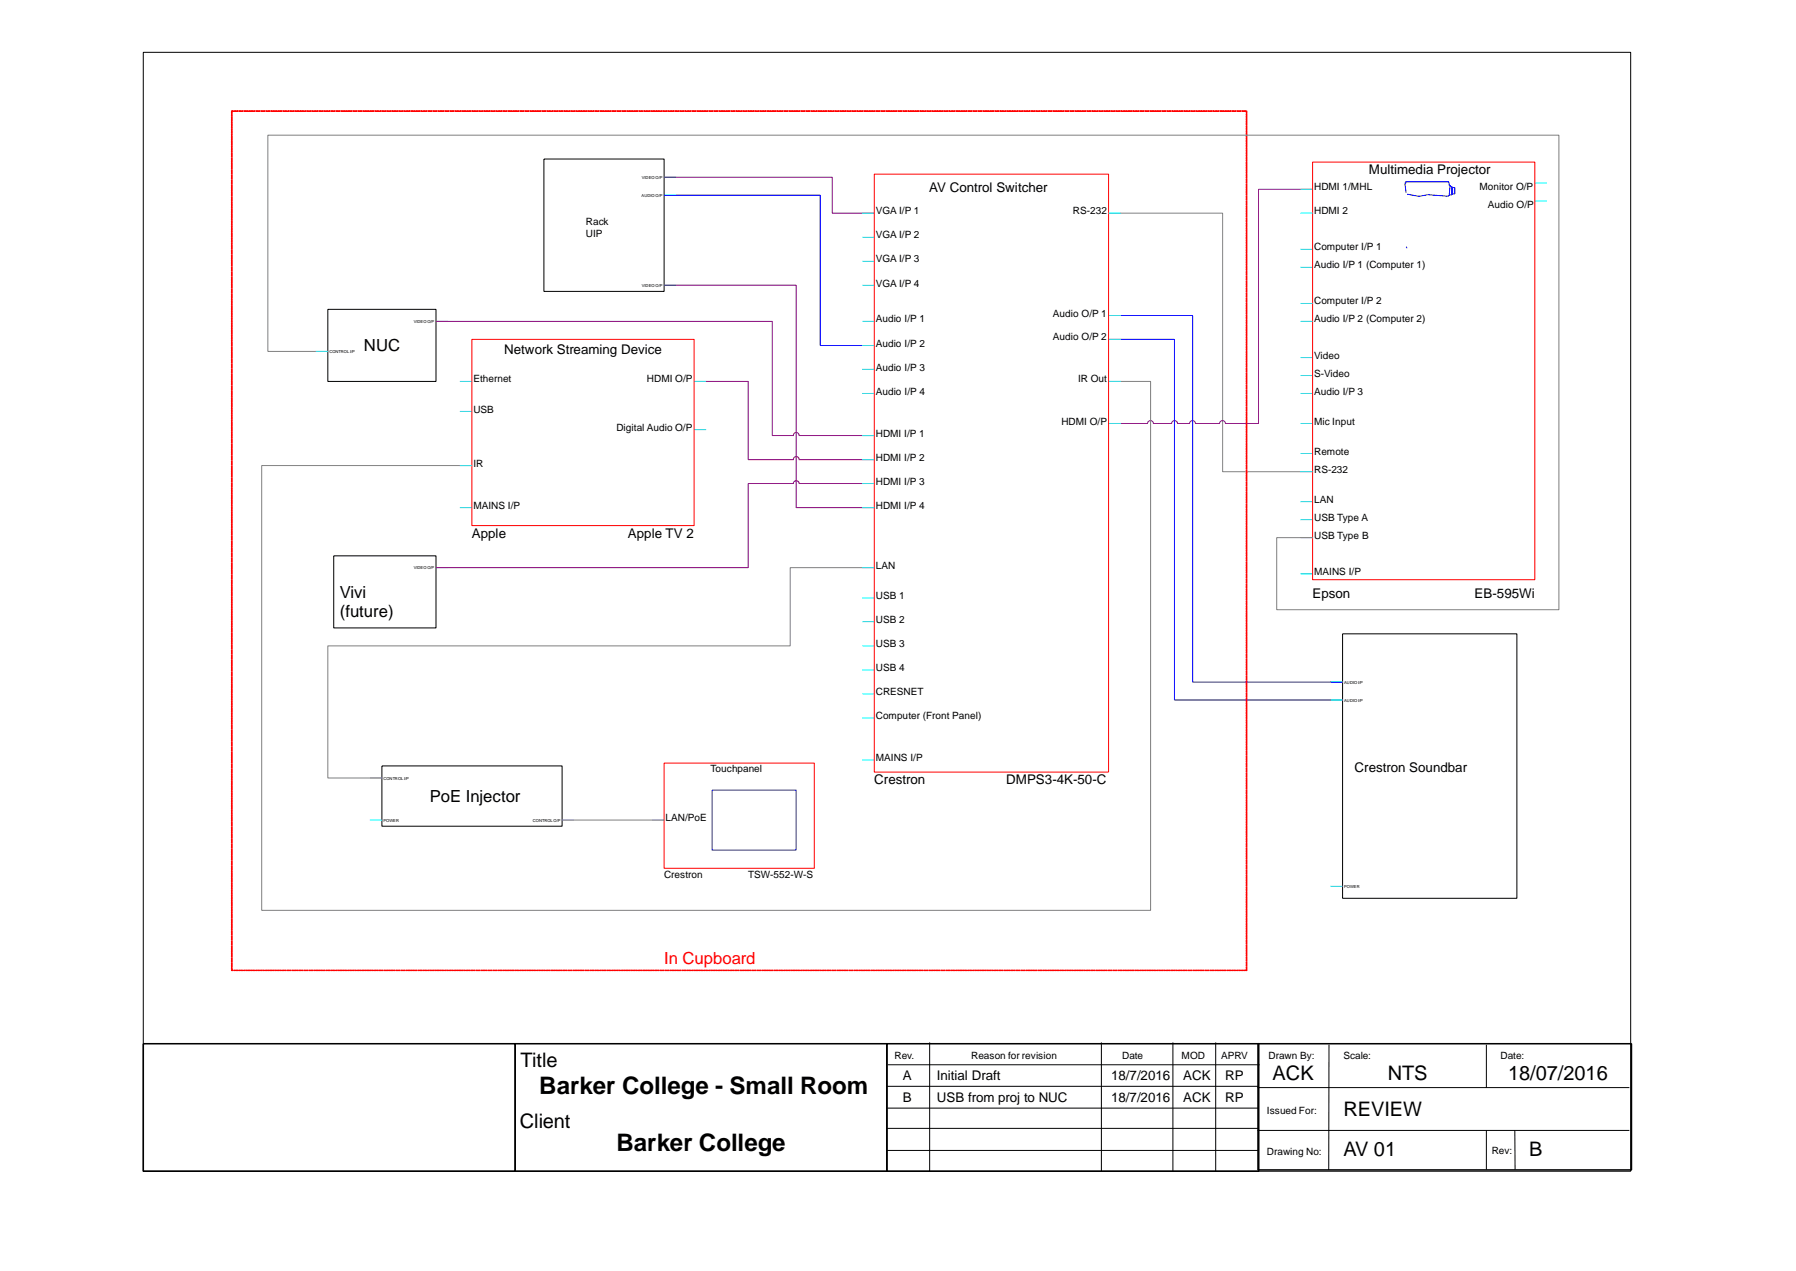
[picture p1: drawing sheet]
<svg xmlns="http://www.w3.org/2000/svg" width="297mm" height="210mm" viewBox="0 0 297 210" stroke-linecap="round" stroke-linejoin="round" font-family="sans-serif">
<defs><g id="words">
<g font-size="4">
<text x="89.2" y="180.8">Barker College - Small Room</text>
<text x="101.9" y="190.3">Barker College</text>
</g>
<g font-size="3.3">
<text x="86.1" y="176.4">Title</text>
<text x="210.4" y="178.6">ACK</text>
<text x="229.5" y="178.6">NTS</text>
<text x="249.4" y="178.6">18/07/2016</text>
<text x="222.1" y="184.5">REVIEW</text>
<text x="86" y="186.5">Client</text>
<text x="222.1" y="191.1">AV 01</text>
<text x="252.9" y="191.1">B</text>
</g>
<g font-size="2.8">
<text x="60.2" y="58.1">NUC</text>
<text x="56.2" y="98.8">Vivi</text>
<text x="56.2" y="102">(future)</text>
<text x="71.1" y="132.6">PoE Injector</text>
</g>
<text font-size="2.8" fill="#f00" x="109.8" y="159.4">In Cupboard</text>
<g font-size="2.2">
<text x="226.4" y="28.7">Multimedia Projector</text>
<text x="153.6" y="31.7">AV Control Switcher</text>
<text x="83.4" y="58.5">Network Streaming Device</text>
<text x="78" y="88.9">Apple</text>
<text x="103.8" y="88.9">Apple TV 2</text>
<text x="217" y="98.8">Epson</text>
<text x="243.8" y="98.8">EB-595Wi</text>
<text x="144.6" y="129.6">Crestron</text>
<text x="166.4" y="129.6">DMPS3-4K-50-C</text>
<text x="224" y="127.6">Crestron Soundbar</text>
<text x="149.3" y="178.5">A</text>
<text x="154.9" y="178.5">Initial Draft</text>
<text x="183.7" y="178.5">18/7/2016</text>
<text x="195.6" y="178.5">ACK</text>
<text x="202.6" y="178.5">RP</text>
<text x="149.3" y="182.1">B</text>
<text x="154.9" y="182.1">USB from proj to NUC</text>
<text x="183.7" y="182.1">18/7/2016</text>
<text x="195.6" y="182.1">ACK</text>
<text x="202.6" y="182.1">RP</text>
</g>
<g font-size="1.7">
<text x="144.8" y="35.4">VGA I/P 1</text>
<text x="177.4" y="35.4">RS-232</text>
<text x="217.3" y="31.5">HDMI 1/MHL</text>
<text x="217.3" y="35.4">HDMI 2</text>
<text x="244.6" y="31.5">Monitor O/P</text>
<text x="246" y="34.4">Audio O/P</text>
<text x="96.9" y="37.2">Rack</text>
<text x="96.9" y="39.1">UIP</text>
<text x="144.8" y="39.4">VGA I/P 2</text>
<text x="217.3" y="41.4">Computer I/P 1</text>
<text x="144.8" y="43.4">VGA I/P 3</text>
<text x="144.8" y="47.4">VGA I/P 4</text>
<text x="217.3" y="44.4">Audio I/P 1 (Computer 1)</text>
<text x="144.8" y="53.3">Audio I/P 1</text>
<text x="174.1" y="52.3">Audio O/P 1</text>
<text x="217.3" y="50.3">Computer I/P 2</text>
<text x="217.3" y="53.3">Audio I/P 2 (Computer 2)</text>
<text x="144.8" y="57.3">Audio I/P 2</text>
<text x="174.1" y="56.3">Audio O/P 2</text>
<text x="217.3" y="59.3">Video</text>
<text x="78.3" y="63.2">Ethernet</text>
<text x="107" y="63.2">HDMI O/P</text>
<text x="144.8" y="61.3">Audio I/P 3</text>
<text x="144.8" y="65.2">Audio I/P 4</text>
<text x="178.3" y="63.2">IR Out</text>
<text x="217.3" y="62.2">S-Video</text>
<text x="217.3" y="65.2">Audio I/P 3</text>
<text x="78.3" y="68.2">USB</text>
<text x="101.9" y="71.2">Digital Audio O/P</text>
<text x="175.5" y="70.2">HDMI O/P</text>
<text x="217.3" y="70.2">Mic Input</text>
<text x="78.3" y="77.1">IR</text>
<text x="144.8" y="72.2">HDMI I/P 1</text>
<text x="144.8" y="76.2">HDMI I/P 2</text>
<text x="217.3" y="75.2">Remote</text>
<text x="144.8" y="80.1">HDMI I/P 3</text>
<text x="217.3" y="83.1">LAN</text>
<text x="217.3" y="78.1">RS-232</text>
<text x="78.3" y="84.1">MAINS I/P</text>
<text x="144.8" y="84.1">HDMI I/P 4</text>
<text x="217.3" y="86.1">USB Type A</text>
<text x="217.3" y="89">USB Type B</text>
<text x="144.8" y="94">LAN</text>
<text x="217.3" y="95">MAINS I/P</text>
<text x="144.8" y="99">USB 1</text>
<text x="144.8" y="103">USB 2</text>
<text x="144.8" y="106.9">USB 3</text>
<text x="144.8" y="110.9">USB 4</text>
<text x="144.8" y="114.9">CRESNET</text>
<text x="144.8" y="118.9">Computer (Front Panel)</text>
<text x="144.8" y="125.8">MAINS I/P</text>
<text x="117.5" y="127.5">Touchpanel</text>
<text x="110.1" y="135.8">LAN/PoE</text>
<text x="109.8" y="145.1">Crestron</text>
<text x="123.7" y="145.1">TSW-552-W-S</text>
<text x="147.9" y="175">Rev.</text>
<text x="160.6" y="175">Reason for revision</text>
<text x="185.5" y="175">Date</text>
<text x="195.4" y="175">MOD</text>
<text x="201.9" y="175">APRV</text>
<text x="209.7" y="175">Drawn By:</text>
<text x="222.1" y="175">Scale:</text>
<text x="248.1" y="175">Date:</text>
<text x="209.5" y="184.1">Issued For:</text>
<text x="209.5" y="190.9">Drawing No:</text>
<text x="246.7" y="190.7">Rev:</text>
</g>
<g font-size=".7">
<text x="106.1" y="29.6">VIDEO O/P</text>
<text x="106.1" y="32.6">AUDIO O/P</text>
<text x="106.1" y="47.4">VIDEO O/P</text>
<text x="68.4" y="53.4">VIDEO O/P</text>
<text x="54.5" y="58.4">CONTROL I/P</text>
<text x="68.4" y="94.1">VIDEO O/P</text>
<text x="222.3" y="113">AUDIO I/P</text>
<text x="222.3" y="116">AUDIO I/P</text>
<text x="63.4" y="128.9">CONTROL I/P</text>
<text x="63.4" y="135.9">POWER</text>
<text x="88.1" y="135.9">CONTROL O/P</text>
<text x="222.3" y="146.8">POWER</text>
</g>
</g></defs>
<path d="M89.9 26.3h19.9v21.9h-19.9zM54.2 51.1h17.9v12h-17.9zM55.2 91.9h16.9v11.9h-16.9zM222 104.8h28.8v43.7h-28.8zM63.1 126.6h29.8v10h-29.8z" fill="none" stroke="#000" stroke-width=".17"/>
<path d="M109.8 29.3h2M109.8 32.3h2M72.1 53.1h2M109.8 47.2h2M72.1 93.8h2M220 112.7h2M220 115.7h2M61.2 135.6h1.9M61.2 128.6h1.9M92.9 135.6h2M220 146.5h2" fill="none" stroke="#0ff" stroke-width=".17"/>
<path d="M183.3 35.2h18.9v42.8h14.8M183.3 63.1h7v87.4h-147v-73.5h34.7M144.6 93.8h-13.9v13h-76.5v21.8h8.9" fill="none" stroke="#808080" stroke-width=".17"/>
<path d="M109.8 29.3h27.8v5.9h7M217 31.3h-8.9v38.7h-5.5a.49 .49 0 0 0-.5-.5 .49 .49 0 0 0-.4 .5h-4a.49 .49 0 0 0-.5-.5 .49 .49 0 0 0-.5 .5h-2a.49 .49 0 0 0-.5-.5 .49 .49 0 0 0-.5 .5h-3a.49 .49 0 0 0-.5-.5 .49 .49 0 0 0-.5 .5h-6.4M72.1 53.1h55.6v18.9h3.5a.49 .49 0 0 1 .5-.5 .49 .49 0 0 1 .4 .5h12.5M114.8 63.1h8.9v12.9h7.5a.49 .49 0 0 1 .5-.5 .49 .49 0 0 1 .4 .5h12.5" fill="none" stroke="#800080" stroke-width=".17"/>
<path d="M109.8 32.3h25.8v24.8h9M183.3 52.2h13.9v60.5h24.8M183.3 56.1h10.9v59.6h27.8" fill="none" stroke="#00f" stroke-width=".17"/>
<path d="M38.3 18.3l.3 .1z" fill-rule="evenodd" fill="#f00"/>
<path d="M38.3 18.3l.3 .1z" fill="none" stroke="#f00" stroke-width=".17"/>
<path d="M38.7 18.3l.3 .1z" fill-rule="evenodd" fill="#f00"/>
<path d="M38.7 18.3l.3 .1z" fill="none" stroke="#f00" stroke-width=".17"/>
<path d="M39.1 18.3l.3 .1z" fill-rule="evenodd" fill="#f00"/>
<path d="M39.1 18.3l.3 .1z" fill="none" stroke="#f00" stroke-width=".17"/>
<path d="M39.5 18.3l.3 .1z" fill-rule="evenodd" fill="#f00"/>
<path d="M39.5 18.3l.3 .1z" fill="none" stroke="#f00" stroke-width=".17"/>
<path d="M39.9 18.3l.3 .1z" fill-rule="evenodd" fill="#f00"/>
<path d="M39.9 18.3l.3 .1z" fill="none" stroke="#f00" stroke-width=".17"/>
<path d="M40.3 18.3l.3 .1z" fill-rule="evenodd" fill="#f00"/>
<path d="M40.3 18.3l.3 .1z" fill="none" stroke="#f00" stroke-width=".17"/>
<path d="M40.7 18.3l.3 .1z" fill-rule="evenodd" fill="#f00"/>
<path d="M40.7 18.3l.3 .1z" fill="none" stroke="#f00" stroke-width=".17"/>
<path d="M41.1 18.3l.3 .1z" fill-rule="evenodd" fill="#f00"/>
<path d="M41.1 18.3l.3 .1z" fill="none" stroke="#f00" stroke-width=".17"/>
<path d="M41.5 18.3l.3 .1z" fill-rule="evenodd" fill="#f00"/>
<path d="M41.5 18.3l.3 .1z" fill="none" stroke="#f00" stroke-width=".17"/>
<path d="M41.9 18.3l.3 .1z" fill-rule="evenodd" fill="#f00"/>
<path d="M41.9 18.3l.3 .1z" fill="none" stroke="#f00" stroke-width=".17"/>
<path d="M42.3 18.3l.3 .1z" fill-rule="evenodd" fill="#f00"/>
<path d="M42.3 18.3l.3 .1z" fill="none" stroke="#f00" stroke-width=".17"/>
<path d="M42.7 18.3l.3 .1z" fill-rule="evenodd" fill="#f00"/>
<path d="M42.7 18.3l.3 .1z" fill="none" stroke="#f00" stroke-width=".17"/>
<path d="M43.1 18.3l.3 .1z" fill-rule="evenodd" fill="#f00"/>
<path d="M43.1 18.3l.3 .1z" fill="none" stroke="#f00" stroke-width=".17"/>
<path d="M43.5 18.3l.3 .1z" fill-rule="evenodd" fill="#f00"/>
<path d="M43.5 18.3l.3 .1z" fill="none" stroke="#f00" stroke-width=".17"/>
<path d="M44 18.3l.2 .1z" fill-rule="evenodd" fill="#f00"/>
<path d="M44 18.3l.2 .1z" fill="none" stroke="#f00" stroke-width=".17"/>
<path d="M44.3 18.3l.3 .1z" fill-rule="evenodd" fill="#f00"/>
<path d="M44.3 18.3l.3 .1z" fill="none" stroke="#f00" stroke-width=".17"/>
<path d="M44.8 18.3l.3 .1z" fill-rule="evenodd" fill="#f00"/>
<path d="M44.8 18.3l.3 .1z" fill="none" stroke="#f00" stroke-width=".17"/>
<path d="M45.1 18.3l.3 .1z" fill-rule="evenodd" fill="#f00"/>
<path d="M45.1 18.3l.3 .1z" fill="none" stroke="#f00" stroke-width=".17"/>
<path d="M45.5 18.3l.4 .1z" fill-rule="evenodd" fill="#f00"/>
<path d="M45.5 18.3l.4 .1z" fill="none" stroke="#f00" stroke-width=".17"/>
<path d="M45.9 18.3l.3 .1z" fill-rule="evenodd" fill="#f00"/>
<path d="M45.9 18.3l.3 .1z" fill="none" stroke="#f00" stroke-width=".17"/>
<path d="M46.3 18.3l.3 .1z" fill-rule="evenodd" fill="#f00"/>
<path d="M46.3 18.3l.3 .1z" fill="none" stroke="#f00" stroke-width=".17"/>
<path d="M46.7 18.3l.3 .1z" fill-rule="evenodd" fill="#f00"/>
<path d="M46.7 18.3l.3 .1z" fill="none" stroke="#f00" stroke-width=".17"/>
<path d="M47.1 18.3l.3 .1z" fill-rule="evenodd" fill="#f00"/>
<path d="M47.1 18.3l.3 .1z" fill="none" stroke="#f00" stroke-width=".17"/>
<path d="M47.6 18.3l.2 .1z" fill-rule="evenodd" fill="#f00"/>
<path d="M47.6 18.3l.2 .1z" fill="none" stroke="#f00" stroke-width=".17"/>
<path d="M47.9 18.3l.3 .1z" fill-rule="evenodd" fill="#f00"/>
<path d="M47.9 18.3l.3 .1z" fill="none" stroke="#f00" stroke-width=".17"/>
<path d="M48.4 18.3l.3 .1z" fill-rule="evenodd" fill="#f00"/>
<path d="M48.4 18.3l.3 .1z" fill="none" stroke="#f00" stroke-width=".17"/>
<path d="M48.7 18.3l.3 .1z" fill-rule="evenodd" fill="#f00"/>
<path d="M48.7 18.3l.3 .1z" fill="none" stroke="#f00" stroke-width=".17"/>
<path d="M49.1 18.3l.4 .1z" fill-rule="evenodd" fill="#f00"/>
<path d="M49.1 18.3l.4 .1z" fill="none" stroke="#f00" stroke-width=".17"/>
<path d="M49.5 18.3l.3 .1z" fill-rule="evenodd" fill="#f00"/>
<path d="M49.5 18.3l.3 .1z" fill="none" stroke="#f00" stroke-width=".17"/>
<path d="M49.9 18.3l.3 .1z" fill-rule="evenodd" fill="#f00"/>
<path d="M49.9 18.3l.3 .1z" fill="none" stroke="#f00" stroke-width=".17"/>
<path d="M50.4 18.3l.2 .1z" fill-rule="evenodd" fill="#f00"/>
<path d="M50.4 18.3l.2 .1z" fill="none" stroke="#f00" stroke-width=".17"/>
<path d="M50.7 18.3l.3 .1z" fill-rule="evenodd" fill="#f00"/>
<path d="M50.7 18.3l.3 .1z" fill="none" stroke="#f00" stroke-width=".17"/>
<path d="M51.2 18.3l.3 .1z" fill-rule="evenodd" fill="#f00"/>
<path d="M51.2 18.3l.3 .1z" fill="none" stroke="#f00" stroke-width=".17"/>
<path d="M51.5 18.3l.3 .1z" fill-rule="evenodd" fill="#f00"/>
<path d="M51.5 18.3l.3 .1z" fill="none" stroke="#f00" stroke-width=".17"/>
<path d="M52 18.3l.3 .1z" fill-rule="evenodd" fill="#f00"/>
<path d="M52 18.3l.3 .1z" fill="none" stroke="#f00" stroke-width=".17"/>
<path d="M52.3 18.3l.3 .1z" fill-rule="evenodd" fill="#f00"/>
<path d="M52.3 18.3l.3 .1z" fill="none" stroke="#f00" stroke-width=".17"/>
<path d="M52.8 18.3l.3 .1z" fill-rule="evenodd" fill="#f00"/>
<path d="M52.8 18.3l.3 .1z" fill="none" stroke="#f00" stroke-width=".17"/>
<path d="M53.1 18.3l.3 .1z" fill-rule="evenodd" fill="#f00"/>
<path d="M53.1 18.3l.3 .1z" fill="none" stroke="#f00" stroke-width=".17"/>
<path d="M53.5 18.3l.3 .1z" fill-rule="evenodd" fill="#f00"/>
<path d="M53.5 18.3l.3 .1z" fill="none" stroke="#f00" stroke-width=".17"/>
<path d="M54 18.3l.2 .1z" fill-rule="evenodd" fill="#f00"/>
<path d="M54 18.3l.2 .1z" fill="none" stroke="#f00" stroke-width=".17"/>
<path d="M54.3 18.3l.3 .1z" fill-rule="evenodd" fill="#f00"/>
<path d="M54.3 18.3l.3 .1z" fill="none" stroke="#f00" stroke-width=".17"/>
<path d="M54.8 18.3l.3 .1z" fill-rule="evenodd" fill="#f00"/>
<path d="M54.8 18.3l.3 .1z" fill="none" stroke="#f00" stroke-width=".17"/>
<path d="M55.1 18.3l.3 .1z" fill-rule="evenodd" fill="#f00"/>
<path d="M55.1 18.3l.3 .1z" fill="none" stroke="#f00" stroke-width=".17"/>
<path d="M55.6 18.3l.3 .1z" fill-rule="evenodd" fill="#f00"/>
<path d="M55.6 18.3l.3 .1z" fill="none" stroke="#f00" stroke-width=".17"/>
<path d="M55.9 18.3l.3 .1z" fill-rule="evenodd" fill="#f00"/>
<path d="M55.9 18.3l.3 .1z" fill="none" stroke="#f00" stroke-width=".17"/>
<path d="M56.4 18.3l.3 .1z" fill-rule="evenodd" fill="#f00"/>
<path d="M56.4 18.3l.3 .1z" fill="none" stroke="#f00" stroke-width=".17"/>
<path d="M56.7 18.3l.3 .1z" fill-rule="evenodd" fill="#f00"/>
<path d="M56.7 18.3l.3 .1z" fill="none" stroke="#f00" stroke-width=".17"/>
<path d="M57.1 18.3l.4 .1z" fill-rule="evenodd" fill="#f00"/>
<path d="M57.1 18.3l.4 .1z" fill="none" stroke="#f00" stroke-width=".17"/>
<path d="M57.6 18.3l.3 .1z" fill-rule="evenodd" fill="#f00"/>
<path d="M57.6 18.3l.3 .1z" fill="none" stroke="#f00" stroke-width=".17"/>
<path d="M57.9 18.3l.3 .1z" fill-rule="evenodd" fill="#f00"/>
<path d="M57.9 18.3l.3 .1z" fill="none" stroke="#f00" stroke-width=".17"/>
<path d="M58.4 18.3l.3 .1z" fill-rule="evenodd" fill="#f00"/>
<path d="M58.4 18.3l.3 .1z" fill="none" stroke="#f00" stroke-width=".17"/>
<path d="M58.7 18.3l.3 .1z" fill-rule="evenodd" fill="#f00"/>
<path d="M58.7 18.3l.3 .1z" fill="none" stroke="#f00" stroke-width=".17"/>
<path d="M59.2 18.3l.3 .1z" fill-rule="evenodd" fill="#f00"/>
<path d="M59.2 18.3l.3 .1z" fill="none" stroke="#f00" stroke-width=".17"/>
<path d="M59.5 18.3l.3 .1z" fill-rule="evenodd" fill="#f00"/>
<path d="M59.5 18.3l.3 .1z" fill="none" stroke="#f00" stroke-width=".17"/>
<path d="M60 18.3l.3 .1z" fill-rule="evenodd" fill="#f00"/>
<path d="M60 18.3l.3 .1z" fill="none" stroke="#f00" stroke-width=".17"/>
<path d="M60.4 18.3l.2 .1z" fill-rule="evenodd" fill="#f00"/>
<path d="M60.4 18.3l.2 .1z" fill="none" stroke="#f00" stroke-width=".17"/>
<path d="M60.7 18.3l.4 .1z" fill-rule="evenodd" fill="#f00"/>
<path d="M60.7 18.3l.4 .1z" fill="none" stroke="#f00" stroke-width=".17"/>
<path d="M61.2 18.3l.3 .1z" fill-rule="evenodd" fill="#f00"/>
<path d="M61.2 18.3l.3 .1z" fill="none" stroke="#f00" stroke-width=".17"/>
<path d="M61.5 18.3l.3 .1z" fill-rule="evenodd" fill="#f00"/>
<path d="M61.5 18.3l.3 .1z" fill="none" stroke="#f00" stroke-width=".17"/>
<path d="M62 18.3l.3 .1z" fill-rule="evenodd" fill="#f00"/>
<path d="M62 18.3l.3 .1z" fill="none" stroke="#f00" stroke-width=".17"/>
<path d="M62.3 18.3l.3 .1z" fill-rule="evenodd" fill="#f00"/>
<path d="M62.3 18.3l.3 .1z" fill="none" stroke="#f00" stroke-width=".17"/>
<path d="M62.8 18.3l.3 .1z" fill-rule="evenodd" fill="#f00"/>
<path d="M62.8 18.3l.3 .1z" fill="none" stroke="#f00" stroke-width=".17"/>
<path d="M63.1 18.3l.3 .1z" fill-rule="evenodd" fill="#f00"/>
<path d="M63.1 18.3l.3 .1z" fill="none" stroke="#f00" stroke-width=".17"/>
<path d="M63.6 18.3l.3 .1z" fill-rule="evenodd" fill="#f00"/>
<path d="M63.6 18.3l.3 .1z" fill="none" stroke="#f00" stroke-width=".17"/>
<path d="M64 18.3l.3 .1z" fill-rule="evenodd" fill="#f00"/>
<path d="M64 18.3l.3 .1z" fill="none" stroke="#f00" stroke-width=".17"/>
<path d="M64.4 18.3l.3 .1z" fill-rule="evenodd" fill="#f00"/>
<path d="M64.4 18.3l.3 .1z" fill="none" stroke="#f00" stroke-width=".17"/>
<path d="M64.8 18.3l.3 .1z" fill-rule="evenodd" fill="#f00"/>
<path d="M64.8 18.3l.3 .1z" fill="none" stroke="#f00" stroke-width=".17"/>
<path d="M65.1 18.3l.4 .1z" fill-rule="evenodd" fill="#f00"/>
<path d="M65.1 18.3l.4 .1z" fill="none" stroke="#f00" stroke-width=".17"/>
<path d="M65.6 18.3l.3 .1z" fill-rule="evenodd" fill="#f00"/>
<path d="M65.6 18.3l.3 .1z" fill="none" stroke="#f00" stroke-width=".17"/>
<path d="M65.9 18.3l.3 .1z" fill-rule="evenodd" fill="#f00"/>
<path d="M65.9 18.3l.3 .1z" fill="none" stroke="#f00" stroke-width=".17"/>
<path d="M66.4 18.3l.3 .1z" fill-rule="evenodd" fill="#f00"/>
<path d="M66.4 18.3l.3 .1z" fill="none" stroke="#f00" stroke-width=".17"/>
<path d="M66.8 18.3l.2 .1z" fill-rule="evenodd" fill="#f00"/>
<path d="M66.8 18.3l.2 .1z" fill="none" stroke="#f00" stroke-width=".17"/>
<path d="M67.2 18.3l.3 .1z" fill-rule="evenodd" fill="#f00"/>
<path d="M67.2 18.3l.3 .1z" fill="none" stroke="#f00" stroke-width=".17"/>
<path d="M67.6 18.3l.3 .1z" fill-rule="evenodd" fill="#f00"/>
<path d="M67.6 18.3l.3 .1z" fill="none" stroke="#f00" stroke-width=".17"/>
<path d="M68 18.3l.3 .1z" fill-rule="evenodd" fill="#f00"/>
<path d="M68 18.3l.3 .1z" fill="none" stroke="#f00" stroke-width=".17"/>
<path d="M68.4 18.3l.3 .1z" fill-rule="evenodd" fill="#f00"/>
<path d="M68.4 18.3l.3 .1z" fill="none" stroke="#f00" stroke-width=".17"/>
<path d="M68.7 18.3l.4 .1z" fill-rule="evenodd" fill="#f00"/>
<path d="M68.7 18.3l.4 .1z" fill="none" stroke="#f00" stroke-width=".17"/>
<path d="M69.2 18.3l.3 .1z" fill-rule="evenodd" fill="#f00"/>
<path d="M69.2 18.3l.3 .1z" fill="none" stroke="#f00" stroke-width=".17"/>
<path d="M69.5 18.3l.3 .1z" fill-rule="evenodd" fill="#f00"/>
<path d="M69.5 18.3l.3 .1z" fill="none" stroke="#f00" stroke-width=".17"/>
<path d="M70 18.3l.3 .1z" fill-rule="evenodd" fill="#f00"/>
<path d="M70 18.3l.3 .1z" fill="none" stroke="#f00" stroke-width=".17"/>
<path d="M70.4 18.3l.3 .1z" fill-rule="evenodd" fill="#f00"/>
<path d="M70.4 18.3l.3 .1z" fill="none" stroke="#f00" stroke-width=".17"/>
<path d="M70.8 18.3l.3 .1z" fill-rule="evenodd" fill="#f00"/>
<path d="M70.8 18.3l.3 .1z" fill="none" stroke="#f00" stroke-width=".17"/>
<path d="M71.2 18.3l.3 .1z" fill-rule="evenodd" fill="#f00"/>
<path d="M71.2 18.3l.3 .1z" fill="none" stroke="#f00" stroke-width=".17"/>
<path d="M71.6 18.3l.3 .1z" fill-rule="evenodd" fill="#f00"/>
<path d="M71.6 18.3l.3 .1z" fill="none" stroke="#f00" stroke-width=".17"/>
<path d="M72 18.3l.3 .1z" fill-rule="evenodd" fill="#f00"/>
<path d="M72 18.3l.3 .1z" fill="none" stroke="#f00" stroke-width=".17"/>
<path d="M72.4 18.3l.3 .1z" fill-rule="evenodd" fill="#f00"/>
<path d="M72.4 18.3l.3 .1z" fill="none" stroke="#f00" stroke-width=".17"/>
<path d="M72.8 18.3l.3 .1z" fill-rule="evenodd" fill="#f00"/>
<path d="M72.8 18.3l.3 .1z" fill="none" stroke="#f00" stroke-width=".17"/>
<path d="M73.2 18.3l.2 .1z" fill-rule="evenodd" fill="#f00"/>
<path d="M73.2 18.3l.2 .1z" fill="none" stroke="#f00" stroke-width=".17"/>
<path d="M73.6 18.3l.3 .1z" fill-rule="evenodd" fill="#f00"/>
<path d="M73.6 18.3l.3 .1z" fill="none" stroke="#f00" stroke-width=".17"/>
<path d="M74 18.3l.3 .1z" fill-rule="evenodd" fill="#f00"/>
<path d="M74 18.3l.3 .1z" fill="none" stroke="#f00" stroke-width=".17"/>
<path d="M74.4 18.3l.3 .1z" fill-rule="evenodd" fill="#f00"/>
<path d="M74.4 18.3l.3 .1z" fill="none" stroke="#f00" stroke-width=".17"/>
<path d="M74.8 18.3l.3 .1z" fill-rule="evenodd" fill="#f00"/>
<path d="M74.8 18.3l.3 .1z" fill="none" stroke="#f00" stroke-width=".17"/>
<path d="M75.2 18.3l.3 .1z" fill-rule="evenodd" fill="#f00"/>
<path d="M75.2 18.3l.3 .1z" fill="none" stroke="#f00" stroke-width=".17"/>
<path d="M75.6 18.3l.3 .1z" fill-rule="evenodd" fill="#f00"/>
<path d="M75.6 18.3l.3 .1z" fill="none" stroke="#f00" stroke-width=".17"/>
<path d="M76 18.3l.3 .1z" fill-rule="evenodd" fill="#f00"/>
<path d="M76 18.3l.3 .1z" fill="none" stroke="#f00" stroke-width=".17"/>
<path d="M76.4 18.3l.3 .1z" fill-rule="evenodd" fill="#f00"/>
<path d="M76.4 18.3l.3 .1z" fill="none" stroke="#f00" stroke-width=".17"/>
<path d="M76.8 18.3l.3 .1z" fill-rule="evenodd" fill="#f00"/>
<path d="M76.8 18.3l.3 .1z" fill="none" stroke="#f00" stroke-width=".17"/>
<path d="M77.2 18.3l.3 .1z" fill-rule="evenodd" fill="#f00"/>
<path d="M77.2 18.3l.3 .1z" fill="none" stroke="#f00" stroke-width=".17"/>
<path d="M77.6 18.3l.3 .1z" fill-rule="evenodd" fill="#f00"/>
<path d="M77.6 18.3l.3 .1z" fill="none" stroke="#f00" stroke-width=".17"/>
<path d="M78 18.3l.3 .1z" fill-rule="evenodd" fill="#f00"/>
<path d="M78 18.3l.3 .1z" fill="none" stroke="#f00" stroke-width=".17"/>
<path d="M78.4 18.3l.3 .1z" fill-rule="evenodd" fill="#f00"/>
<path d="M78.4 18.3l.3 .1z" fill="none" stroke="#f00" stroke-width=".17"/>
<path d="M78.8 18.3l.3 .1z" fill-rule="evenodd" fill="#f00"/>
<path d="M78.8 18.3l.3 .1z" fill="none" stroke="#f00" stroke-width=".17"/>
<path d="M79.2 18.3l.3 .1z" fill-rule="evenodd" fill="#f00"/>
<path d="M79.2 18.3l.3 .1z" fill="none" stroke="#f00" stroke-width=".17"/>
<path d="M79.6 18.3l.3 .1z" fill-rule="evenodd" fill="#f00"/>
<path d="M79.6 18.3l.3 .1z" fill="none" stroke="#f00" stroke-width=".17"/>
<path d="M80 18.3l.3 .1z" fill-rule="evenodd" fill="#f00"/>
<path d="M80 18.3l.3 .1z" fill="none" stroke="#f00" stroke-width=".17"/>
<path d="M80.4 18.3l.3 .1z" fill-rule="evenodd" fill="#f00"/>
<path d="M80.4 18.3l.3 .1z" fill="none" stroke="#f00" stroke-width=".17"/>
<path d="M80.8 18.3l.3 .1z" fill-rule="evenodd" fill="#f00"/>
<path d="M80.8 18.3l.3 .1z" fill="none" stroke="#f00" stroke-width=".17"/>
<path d="M81.2 18.3l.3 .1z" fill-rule="evenodd" fill="#f00"/>
<path d="M81.2 18.3l.3 .1z" fill="none" stroke="#f00" stroke-width=".17"/>
<path d="M81.6 18.3l.3 .1z" fill-rule="evenodd" fill="#f00"/>
<path d="M81.6 18.3l.3 .1z" fill="none" stroke="#f00" stroke-width=".17"/>
<path d="M82 18.3l.3 .1z" fill-rule="evenodd" fill="#f00"/>
<path d="M82 18.3l.3 .1z" fill="none" stroke="#f00" stroke-width=".17"/>
<path d="M82.4 18.3l.3 .1z" fill-rule="evenodd" fill="#f00"/>
<path d="M82.4 18.3l.3 .1z" fill="none" stroke="#f00" stroke-width=".17"/>
<path d="M82.8 18.3l.3 .1z" fill-rule="evenodd" fill="#f00"/>
<path d="M82.8 18.3l.3 .1z" fill="none" stroke="#f00" stroke-width=".17"/>
<path d="M83.2 18.3l.3 .1z" fill-rule="evenodd" fill="#f00"/>
<path d="M83.2 18.3l.3 .1z" fill="none" stroke="#f00" stroke-width=".17"/>
<path d="M83.6 18.3l.3 .1z" fill-rule="evenodd" fill="#f00"/>
<path d="M83.6 18.3l.3 .1z" fill="none" stroke="#f00" stroke-width=".17"/>
<path d="M84 18.3l.3 .1z" fill-rule="evenodd" fill="#f00"/>
<path d="M84 18.3l.3 .1z" fill="none" stroke="#f00" stroke-width=".17"/>
<path d="M84.4 18.3l.3 .1z" fill-rule="evenodd" fill="#f00"/>
<path d="M84.4 18.3l.3 .1z" fill="none" stroke="#f00" stroke-width=".17"/>
<path d="M84.8 18.3l.3 .1z" fill-rule="evenodd" fill="#f00"/>
<path d="M84.8 18.3l.3 .1z" fill="none" stroke="#f00" stroke-width=".17"/>
<path d="M85.2 18.3l.3 .1z" fill-rule="evenodd" fill="#f00"/>
<path d="M85.2 18.3l.3 .1z" fill="none" stroke="#f00" stroke-width=".17"/>
<path d="M85.6 18.3l.3 .1z" fill-rule="evenodd" fill="#f00"/>
<path d="M85.6 18.3l.3 .1z" fill="none" stroke="#f00" stroke-width=".17"/>
<path d="M86 18.3l.3 .1z" fill-rule="evenodd" fill="#f00"/>
<path d="M86 18.3l.3 .1z" fill="none" stroke="#f00" stroke-width=".17"/>
<path d="M86.4 18.3l.3 .1z" fill-rule="evenodd" fill="#f00"/>
<path d="M86.4 18.3l.3 .1z" fill="none" stroke="#f00" stroke-width=".17"/>
<path d="M86.8 18.3l.3 .1z" fill-rule="evenodd" fill="#f00"/>
<path d="M86.8 18.3l.3 .1z" fill="none" stroke="#f00" stroke-width=".17"/>
<path d="M87.2 18.3l.3 .1z" fill-rule="evenodd" fill="#f00"/>
<path d="M87.2 18.3l.3 .1z" fill="none" stroke="#f00" stroke-width=".17"/>
<path d="M87.6 18.3l.3 .1z" fill-rule="evenodd" fill="#f00"/>
<path d="M87.6 18.3l.3 .1z" fill="none" stroke="#f00" stroke-width=".17"/>
<path d="M88 18.3l.3 .1z" fill-rule="evenodd" fill="#f00"/>
<path d="M88 18.3l.3 .1z" fill="none" stroke="#f00" stroke-width=".17"/>
<path d="M88.4 18.3l.3 .1z" fill-rule="evenodd" fill="#f00"/>
<path d="M88.4 18.3l.3 .1z" fill="none" stroke="#f00" stroke-width=".17"/>
<path d="M88.8 18.3l.3 .1z" fill-rule="evenodd" fill="#f00"/>
<path d="M88.8 18.3l.3 .1z" fill="none" stroke="#f00" stroke-width=".17"/>
<path d="M89.2 18.3l.3 .1z" fill-rule="evenodd" fill="#f00"/>
<path d="M89.2 18.3l.3 .1z" fill="none" stroke="#f00" stroke-width=".17"/>
<path d="M89.6 18.3l.3 .1z" fill-rule="evenodd" fill="#f00"/>
<path d="M89.6 18.3l.3 .1z" fill="none" stroke="#f00" stroke-width=".17"/>
<path d="M90 18.3l.3 .1z" fill-rule="evenodd" fill="#f00"/>
<path d="M90 18.3l.3 .1z" fill="none" stroke="#f00" stroke-width=".17"/>
<path d="M90.4 18.3l.3 .1z" fill-rule="evenodd" fill="#f00"/>
<path d="M90.4 18.3l.3 .1z" fill="none" stroke="#f00" stroke-width=".17"/>
<path d="M90.8 18.3l.3 .1z" fill-rule="evenodd" fill="#f00"/>
<path d="M90.8 18.3l.3 .1z" fill="none" stroke="#f00" stroke-width=".17"/>
<path d="M91.2 18.3l.3 .1z" fill-rule="evenodd" fill="#f00"/>
<path d="M91.2 18.3l.3 .1z" fill="none" stroke="#f00" stroke-width=".17"/>
<path d="M91.6 18.3l.3 .1z" fill-rule="evenodd" fill="#f00"/>
<path d="M91.6 18.3l.3 .1z" fill="none" stroke="#f00" stroke-width=".17"/>
<path d="M92 18.3l.3 .1z" fill-rule="evenodd" fill="#f00"/>
<path d="M92 18.3l.3 .1z" fill="none" stroke="#f00" stroke-width=".17"/>
<path d="M92.4 18.3l.3 .1z" fill-rule="evenodd" fill="#f00"/>
<path d="M92.4 18.3l.3 .1z" fill="none" stroke="#f00" stroke-width=".17"/>
<path d="M92.8 18.3l.3 .1z" fill-rule="evenodd" fill="#f00"/>
<path d="M92.8 18.3l.3 .1z" fill="none" stroke="#f00" stroke-width=".17"/>
<path d="M93.2 18.3l.3 .1z" fill-rule="evenodd" fill="#f00"/>
<path d="M93.2 18.3l.3 .1z" fill="none" stroke="#f00" stroke-width=".17"/>
<path d="M93.6 18.3l.3 .1z" fill-rule="evenodd" fill="#f00"/>
<path d="M93.6 18.3l.3 .1z" fill="none" stroke="#f00" stroke-width=".17"/>
<path d="M94 18.3l.3 .1z" fill-rule="evenodd" fill="#f00"/>
<path d="M94 18.3l.3 .1z" fill="none" stroke="#f00" stroke-width=".17"/>
<path d="M94.4 18.3l.3 .1z" fill-rule="evenodd" fill="#f00"/>
<path d="M94.4 18.3l.3 .1z" fill="none" stroke="#f00" stroke-width=".17"/>
<path d="M94.8 18.3l.3 .1z" fill-rule="evenodd" fill="#f00"/>
<path d="M94.8 18.3l.3 .1z" fill="none" stroke="#f00" stroke-width=".17"/>
<path d="M95.2 18.3l.3 .1z" fill-rule="evenodd" fill="#f00"/>
<path d="M95.2 18.3l.3 .1z" fill="none" stroke="#f00" stroke-width=".17"/>
<path d="M95.6 18.3l.3 .1z" fill-rule="evenodd" fill="#f00"/>
<path d="M95.6 18.3l.3 .1z" fill="none" stroke="#f00" stroke-width=".17"/>
<path d="M96 18.3l.3 .1z" fill-rule="evenodd" fill="#f00"/>
<path d="M96 18.3l.3 .1z" fill="none" stroke="#f00" stroke-width=".17"/>
<path d="M96.4 18.3l.3 .1z" fill-rule="evenodd" fill="#f00"/>
<path d="M96.4 18.3l.3 .1z" fill="none" stroke="#f00" stroke-width=".17"/>
<path d="M96.8 18.3l.3 .1z" fill-rule="evenodd" fill="#f00"/>
<path d="M96.8 18.3l.3 .1z" fill="none" stroke="#f00" stroke-width=".17"/>
<path d="M97.2 18.3l.3 .1z" fill-rule="evenodd" fill="#f00"/>
<path d="M97.2 18.3l.3 .1z" fill="none" stroke="#f00" stroke-width=".17"/>
<path d="M97.6 18.3l.3 .1z" fill-rule="evenodd" fill="#f00"/>
<path d="M97.6 18.3l.3 .1z" fill="none" stroke="#f00" stroke-width=".17"/>
<path d="M98 18.3l.3 .1z" fill-rule="evenodd" fill="#f00"/>
<path d="M98 18.3l.3 .1z" fill="none" stroke="#f00" stroke-width=".17"/>
<path d="M98.4 18.3l.3 .1z" fill-rule="evenodd" fill="#f00"/>
<path d="M98.4 18.3l.3 .1z" fill="none" stroke="#f00" stroke-width=".17"/>
<path d="M98.8 18.3l.3 .1z" fill-rule="evenodd" fill="#f00"/>
<path d="M98.8 18.3l.3 .1z" fill="none" stroke="#f00" stroke-width=".17"/>
<path d="M99.2 18.3l.3 .1z" fill-rule="evenodd" fill="#f00"/>
<path d="M99.2 18.3l.3 .1z" fill="none" stroke="#f00" stroke-width=".17"/>
<path d="M99.6 18.3l.3 .1z" fill-rule="evenodd" fill="#f00"/>
<path d="M99.6 18.3l.3 .1z" fill="none" stroke="#f00" stroke-width=".17"/>
<path d="M100 18.3l.3 .1z" fill-rule="evenodd" fill="#f00"/>
<path d="M100 18.3l.3 .1z" fill="none" stroke="#f00" stroke-width=".17"/>
<path d="M100.4 18.3l.3 .1z" fill-rule="evenodd" fill="#f00"/>
<path d="M100.4 18.3l.3 .1z" fill="none" stroke="#f00" stroke-width=".17"/>
<path d="M100.8 18.3l.3 .1z" fill-rule="evenodd" fill="#f00"/>
<path d="M100.8 18.3l.3 .1z" fill="none" stroke="#f00" stroke-width=".17"/>
<path d="M101.2 18.3l.3 .1z" fill-rule="evenodd" fill="#f00"/>
<path d="M101.2 18.3l.3 .1z" fill="none" stroke="#f00" stroke-width=".17"/>
<path d="M101.6 18.3l.3 .1z" fill-rule="evenodd" fill="#f00"/>
<path d="M101.6 18.3l.3 .1z" fill="none" stroke="#f00" stroke-width=".17"/>
<path d="M102 18.3l.3 .1z" fill-rule="evenodd" fill="#f00"/>
<path d="M102 18.3l.3 .1z" fill="none" stroke="#f00" stroke-width=".17"/>
<path d="M102.4 18.3l.3 .1z" fill-rule="evenodd" fill="#f00"/>
<path d="M102.4 18.3l.3 .1z" fill="none" stroke="#f00" stroke-width=".17"/>
<path d="M102.8 18.3l.3 .1z" fill-rule="evenodd" fill="#f00"/>
<path d="M102.8 18.3l.3 .1z" fill="none" stroke="#f00" stroke-width=".17"/>
<path d="M103.2 18.3l.3 .1z" fill-rule="evenodd" fill="#f00"/>
<path d="M103.2 18.3l.3 .1z" fill="none" stroke="#f00" stroke-width=".17"/>
<path d="M103.6 18.3l.3 .1z" fill-rule="evenodd" fill="#f00"/>
<path d="M103.6 18.3l.3 .1z" fill="none" stroke="#f00" stroke-width=".17"/>
<path d="M104 18.3l.3 .1z" fill-rule="evenodd" fill="#f00"/>
<path d="M104 18.3l.3 .1z" fill="none" stroke="#f00" stroke-width=".17"/>
<path d="M104.4 18.3l.3 .1z" fill-rule="evenodd" fill="#f00"/>
<path d="M104.4 18.3l.3 .1z" fill="none" stroke="#f00" stroke-width=".17"/>
<path d="M104.8 18.3l.3 .1z" fill-rule="evenodd" fill="#f00"/>
<path d="M104.8 18.3l.3 .1z" fill="none" stroke="#f00" stroke-width=".17"/>
<path d="M105.2 18.3l.3 .1z" fill-rule="evenodd" fill="#f00"/>
<path d="M105.2 18.3l.3 .1z" fill="none" stroke="#f00" stroke-width=".17"/>
<path d="M105.6 18.3l.3 .1z" fill-rule="evenodd" fill="#f00"/>
<path d="M105.6 18.3l.3 .1z" fill="none" stroke="#f00" stroke-width=".17"/>
<path d="M106 18.3l.3 .1z" fill-rule="evenodd" fill="#f00"/>
<path d="M106 18.3l.3 .1z" fill="none" stroke="#f00" stroke-width=".17"/>
<path d="M106.4 18.3l.3 .1z" fill-rule="evenodd" fill="#f00"/>
<path d="M106.4 18.3l.3 .1z" fill="none" stroke="#f00" stroke-width=".17"/>
<path d="M106.8 18.3l.3 .1z" fill-rule="evenodd" fill="#f00"/>
<path d="M106.8 18.3l.3 .1z" fill="none" stroke="#f00" stroke-width=".17"/>
<path d="M107.2 18.3l.3 .1z" fill-rule="evenodd" fill="#f00"/>
<path d="M107.2 18.3l.3 .1z" fill="none" stroke="#f00" stroke-width=".17"/>
<path d="M107.6 18.3l.3 .1z" fill-rule="evenodd" fill="#f00"/>
<path d="M107.6 18.3l.3 .1z" fill="none" stroke="#f00" stroke-width=".17"/>
<path d="M108 18.3l.3 .1z" fill-rule="evenodd" fill="#f00"/>
<path d="M108 18.3l.3 .1z" fill="none" stroke="#f00" stroke-width=".17"/>
<path d="M108.4 18.3l.3 .1z" fill-rule="evenodd" fill="#f00"/>
<path d="M108.4 18.3l.3 .1z" fill="none" stroke="#f00" stroke-width=".17"/>
<path d="M108.8 18.3l.3 .1z" fill-rule="evenodd" fill="#f00"/>
<path d="M108.8 18.3l.3 .1z" fill="none" stroke="#f00" stroke-width=".17"/>
<path d="M109.2 18.3l.3 .1z" fill-rule="evenodd" fill="#f00"/>
<path d="M109.2 18.3l.3 .1z" fill="none" stroke="#f00" stroke-width=".17"/>
<path d="M109.6 18.3l.3 .1z" fill-rule="evenodd" fill="#f00"/>
<path d="M109.6 18.3l.3 .1z" fill="none" stroke="#f00" stroke-width=".17"/>
<path d="M110 18.3l.3 .1z" fill-rule="evenodd" fill="#f00"/>
<path d="M110 18.3l.3 .1z" fill="none" stroke="#f00" stroke-width=".17"/>
<path d="M110.4 18.3l.3 .1z" fill-rule="evenodd" fill="#f00"/>
<path d="M110.4 18.3l.3 .1z" fill="none" stroke="#f00" stroke-width=".17"/>
<path d="M110.8 18.3l.3 .1z" fill-rule="evenodd" fill="#f00"/>
<path d="M110.8 18.3l.3 .1z" fill="none" stroke="#f00" stroke-width=".17"/>
<path d="M111.2 18.3l.3 .1z" fill-rule="evenodd" fill="#f00"/>
<path d="M111.2 18.3l.3 .1z" fill="none" stroke="#f00" stroke-width=".17"/>
<path d="M111.6 18.3l.3 .1z" fill-rule="evenodd" fill="#f00"/>
<path d="M111.6 18.3l.3 .1z" fill="none" stroke="#f00" stroke-width=".17"/>
<path d="M112 18.3l.3 .1z" fill-rule="evenodd" fill="#f00"/>
<path d="M112 18.3l.3 .1z" fill="none" stroke="#f00" stroke-width=".17"/>
<path d="M112.4 18.3l.3 .1z" fill-rule="evenodd" fill="#f00"/>
<path d="M112.4 18.3l.3 .1z" fill="none" stroke="#f00" stroke-width=".17"/>
<path d="M112.8 18.3l.3 .1z" fill-rule="evenodd" fill="#f00"/>
<path d="M112.8 18.3l.3 .1z" fill="none" stroke="#f00" stroke-width=".17"/>
<path d="M113.2 18.3l.3 .1z" fill-rule="evenodd" fill="#f00"/>
<path d="M113.2 18.3l.3 .1z" fill="none" stroke="#f00" stroke-width=".17"/>
<path d="M113.6 18.3l.3 .1z" fill-rule="evenodd" fill="#f00"/>
<path d="M113.6 18.3l.3 .1z" fill="none" stroke="#f00" stroke-width=".17"/>
<path d="M114 18.3l.3 .1z" fill-rule="evenodd" fill="#f00"/>
<path d="M114 18.3l.3 .1z" fill="none" stroke="#f00" stroke-width=".17"/>
<path d="M114.4 18.3l.3 .1z" fill-rule="evenodd" fill="#f00"/>
<path d="M114.4 18.3l.3 .1z" fill="none" stroke="#f00" stroke-width=".17"/>
<path d="M114.8 18.3l.3 .1z" fill-rule="evenodd" fill="#f00"/>
<path d="M114.8 18.3l.3 .1z" fill="none" stroke="#f00" stroke-width=".17"/>
<path d="M115.2 18.3l.3 .1z" fill-rule="evenodd" fill="#f00"/>
<path d="M115.2 18.3l.3 .1z" fill="none" stroke="#f00" stroke-width=".17"/>
<path d="M115.6 18.3l.3 .1z" fill-rule="evenodd" fill="#f00"/>
<path d="M115.6 18.3l.3 .1z" fill="none" stroke="#f00" stroke-width=".17"/>
<path d="M116 18.3l.3 .1z" fill-rule="evenodd" fill="#f00"/>
<path d="M116 18.3l.3 .1z" fill="none" stroke="#f00" stroke-width=".17"/>
<path d="M116.4 18.3l.3 .1z" fill-rule="evenodd" fill="#f00"/>
<path d="M116.4 18.3l.3 .1z" fill="none" stroke="#f00" stroke-width=".17"/>
<path d="M116.8 18.3l.3 .1z" fill-rule="evenodd" fill="#f00"/>
<path d="M116.8 18.3l.3 .1z" fill="none" stroke="#f00" stroke-width=".17"/>
<path d="M117.2 18.3l.3 .1z" fill-rule="evenodd" fill="#f00"/>
<path d="M117.2 18.3l.3 .1z" fill="none" stroke="#f00" stroke-width=".17"/>
<path d="M117.6 18.3l.3 .1z" fill-rule="evenodd" fill="#f00"/>
<path d="M117.6 18.3l.3 .1z" fill="none" stroke="#f00" stroke-width=".17"/>
<path d="M118 18.3l.3 .1z" fill-rule="evenodd" fill="#f00"/>
<path d="M118 18.3l.3 .1z" fill="none" stroke="#f00" stroke-width=".17"/>
<path d="M118.4 18.3l.3 .1z" fill-rule="evenodd" fill="#f00"/>
<path d="M118.4 18.3l.3 .1z" fill="none" stroke="#f00" stroke-width=".17"/>
<path d="M118.8 18.3l.3 .1z" fill-rule="evenodd" fill="#f00"/>
<path d="M118.8 18.3l.3 .1z" fill="none" stroke="#f00" stroke-width=".17"/>
<path d="M119.2 18.3l.3 .1z" fill-rule="evenodd" fill="#f00"/>
<path d="M119.2 18.3l.3 .1z" fill="none" stroke="#f00" stroke-width=".17"/>
<path d="M119.6 18.3l.3 .1z" fill-rule="evenodd" fill="#f00"/>
<path d="M119.6 18.3l.3 .1z" fill="none" stroke="#f00" stroke-width=".17"/>
<path d="M120 18.3l.3 .1z" fill-rule="evenodd" fill="#f00"/>
<path d="M120 18.3l.3 .1z" fill="none" stroke="#f00" stroke-width=".17"/>
<path d="M120.4 18.3l.3 .1z" fill-rule="evenodd" fill="#f00"/>
<path d="M120.4 18.3l.3 .1z" fill="none" stroke="#f00" stroke-width=".17"/>
<path d="M120.8 18.3l.3 .1z" fill-rule="evenodd" fill="#f00"/>
<path d="M120.8 18.3l.3 .1z" fill="none" stroke="#f00" stroke-width=".17"/>
<path d="M121.2 18.3l.3 .1z" fill-rule="evenodd" fill="#f00"/>
<path d="M121.2 18.3l.3 .1z" fill="none" stroke="#f00" stroke-width=".17"/>
<path d="M121.6 18.3l.3 .1z" fill-rule="evenodd" fill="#f00"/>
<path d="M121.6 18.3l.3 .1z" fill="none" stroke="#f00" stroke-width=".17"/>
<path d="M122 18.3l.3 .1z" fill-rule="evenodd" fill="#f00"/>
<path d="M122 18.3l.3 .1z" fill="none" stroke="#f00" stroke-width=".17"/>
<path d="M122.4 18.3l.3 .1z" fill-rule="evenodd" fill="#f00"/>
<path d="M122.4 18.3l.3 .1z" fill="none" stroke="#f00" stroke-width=".17"/>
<path d="M122.8 18.3l.3 .1z" fill-rule="evenodd" fill="#f00"/>
<path d="M122.8 18.3l.3 .1z" fill="none" stroke="#f00" stroke-width=".17"/>
<path d="M123.2 18.3l.3 .1z" fill-rule="evenodd" fill="#f00"/>
<path d="M123.2 18.3l.3 .1z" fill="none" stroke="#f00" stroke-width=".17"/>
<path d="M123.6 18.3l.3 .1z" fill-rule="evenodd" fill="#f00"/>
<path d="M123.6 18.3l.3 .1z" fill="none" stroke="#f00" stroke-width=".17"/>
<path d="M124 18.3l.3 .1z" fill-rule="evenodd" fill="#f00"/>
<path d="M124 18.3l.3 .1z" fill="none" stroke="#f00" stroke-width=".17"/>
<path d="M124.4 18.3l.3 .1z" fill-rule="evenodd" fill="#f00"/>
<path d="M124.4 18.3l.3 .1z" fill="none" stroke="#f00" stroke-width=".17"/>
<path d="M124.8 18.3l.3 .1z" fill-rule="evenodd" fill="#f00"/>
<path d="M124.8 18.3l.3 .1z" fill="none" stroke="#f00" stroke-width=".17"/>
<path d="M125.2 18.3l.3 .1z" fill-rule="evenodd" fill="#f00"/>
<path d="M125.2 18.3l.3 .1z" fill="none" stroke="#f00" stroke-width=".17"/>
<path d="M125.6 18.3l.3 .1z" fill-rule="evenodd" fill="#f00"/>
<path d="M125.6 18.3l.3 .1z" fill="none" stroke="#f00" stroke-width=".17"/>
<path d="M126 18.3l.3 .1z" fill-rule="evenodd" fill="#f00"/>
<path d="M126 18.3l.3 .1z" fill="none" stroke="#f00" stroke-width=".17"/>
<path d="M126.4 18.3l.3 .1z" fill-rule="evenodd" fill="#f00"/>
<path d="M126.4 18.3l.3 .1z" fill="none" stroke="#f00" stroke-width=".17"/>
<path d="M126.8 18.3l.3 .1z" fill-rule="evenodd" fill="#f00"/>
<path d="M126.8 18.3l.3 .1z" fill="none" stroke="#f00" stroke-width=".17"/>
<path d="M127.2 18.3l.3 .1z" fill-rule="evenodd" fill="#f00"/>
<path d="M127.2 18.3l.3 .1z" fill="none" stroke="#f00" stroke-width=".17"/>
<path d="M127.6 18.3l.4 .1z" fill-rule="evenodd" fill="#f00"/>
<path d="M127.6 18.3l.4 .1z" fill="none" stroke="#f00" stroke-width=".17"/>
<path d="M128 18.3l.3 .1z" fill-rule="evenodd" fill="#f00"/>
<path d="M128 18.3l.3 .1z" fill="none" stroke="#f00" stroke-width=".17"/>
<path d="M128.4 18.3l.3 .1z" fill-rule="evenodd" fill="#f00"/>
<path d="M128.4 18.3l.3 .1z" fill="none" stroke="#f00" stroke-width=".17"/>
<path d="M128.8 18.3l.3 .1z" fill-rule="evenodd" fill="#f00"/>
<path d="M128.8 18.3l.3 .1z" fill="none" stroke="#f00" stroke-width=".17"/>
<path d="M129.2 18.3l.3 .1z" fill-rule="evenodd" fill="#f00"/>
<path d="M129.2 18.3l.3 .1z" fill="none" stroke="#f00" stroke-width=".17"/>
<path d="M129.6 18.3l.3 .1z" fill-rule="evenodd" fill="#f00"/>
<path d="M129.6 18.3l.3 .1z" fill="none" stroke="#f00" stroke-width=".17"/>
<path d="M130 18.3l.3 .1z" fill-rule="evenodd" fill="#f00"/>
<path d="M130 18.3l.3 .1z" fill="none" stroke="#f00" stroke-width=".17"/>
<path d="M130.5 18.3l.2 .1z" fill-rule="evenodd" fill="#f00"/>
<path d="M130.5 18.3l.2 .1z" fill="none" stroke="#f00" stroke-width=".17"/>
<path d="M130.8 18.3l.3 .1z" fill-rule="evenodd" fill="#f00"/>
<path d="M130.8 18.3l.3 .1z" fill="none" stroke="#f00" stroke-width=".17"/>
<path d="M131.2 18.3l.4 .1z" fill-rule="evenodd" fill="#f00"/>
<path d="M131.2 18.3l.4 .1z" fill="none" stroke="#f00" stroke-width=".17"/>
<path d="M131.6 18.3l.3 .1z" fill-rule="evenodd" fill="#f00"/>
<path d="M131.6 18.3l.3 .1z" fill="none" stroke="#f00" stroke-width=".17"/>
<path d="M132 18.3l.3 .1z" fill-rule="evenodd" fill="#f00"/>
<path d="M132 18.3l.3 .1z" fill="none" stroke="#f00" stroke-width=".17"/>
<path d="M132.4 18.3l.3 .1z" fill-rule="evenodd" fill="#f00"/>
<path d="M132.4 18.3l.3 .1z" fill="none" stroke="#f00" stroke-width=".17"/>
<path d="M132.8 18.3l.3 .1z" fill-rule="evenodd" fill="#f00"/>
<path d="M132.8 18.3l.3 .1z" fill="none" stroke="#f00" stroke-width=".17"/>
<path d="M133.2 18.3l.3 .1z" fill-rule="evenodd" fill="#f00"/>
<path d="M133.2 18.3l.3 .1z" fill="none" stroke="#f00" stroke-width=".17"/>
<path d="M133.6 18.3l.3 .1z" fill-rule="evenodd" fill="#f00"/>
<path d="M133.6 18.3l.3 .1z" fill="none" stroke="#f00" stroke-width=".17"/>
<path d="M134.1 18.3l.3 .1z" fill-rule="evenodd" fill="#f00"/>
<path d="M134.1 18.3l.3 .1z" fill="none" stroke="#f00" stroke-width=".17"/>
<path d="M134.4 18.3l.3 .1z" fill-rule="evenodd" fill="#f00"/>
<path d="M134.4 18.3l.3 .1z" fill="none" stroke="#f00" stroke-width=".17"/>
<path d="M134.9 18.3l.3 .1z" fill-rule="evenodd" fill="#f00"/>
<path d="M134.9 18.3l.3 .1z" fill="none" stroke="#f00" stroke-width=".17"/>
<path d="M135.2 18.3l.3 .1z" fill-rule="evenodd" fill="#f00"/>
<path d="M135.2 18.3l.3 .1z" fill="none" stroke="#f00" stroke-width=".17"/>
<path d="M135.6 18.3l.4 .1z" fill-rule="evenodd" fill="#f00"/>
<path d="M135.6 18.3l.4 .1z" fill="none" stroke="#f00" stroke-width=".17"/>
<path d="M136 18.3l.3 .1z" fill-rule="evenodd" fill="#f00"/>
<path d="M136 18.3l.3 .1z" fill="none" stroke="#f00" stroke-width=".17"/>
<path d="M136.4 18.3l.3 .1z" fill-rule="evenodd" fill="#f00"/>
<path d="M136.4 18.3l.3 .1z" fill="none" stroke="#f00" stroke-width=".17"/>
<path d="M136.9 18.3l.2 .1z" fill-rule="evenodd" fill="#f00"/>
<path d="M136.9 18.3l.2 .1z" fill="none" stroke="#f00" stroke-width=".17"/>
<path d="M137.2 18.3l.3 .1z" fill-rule="evenodd" fill="#f00"/>
<path d="M137.2 18.3l.3 .1z" fill="none" stroke="#f00" stroke-width=".17"/>
<path d="M137.7 18.3l.3 .1z" fill-rule="evenodd" fill="#f00"/>
<path d="M137.7 18.3l.3 .1z" fill="none" stroke="#f00" stroke-width=".17"/>
<path d="M138 18.3l.3 .1z" fill-rule="evenodd" fill="#f00"/>
<path d="M138 18.3l.3 .1z" fill="none" stroke="#f00" stroke-width=".17"/>
<path d="M138.5 18.3l.3 .1z" fill-rule="evenodd" fill="#f00"/>
<path d="M138.5 18.3l.3 .1z" fill="none" stroke="#f00" stroke-width=".17"/>
<path d="M138.8 18.3l.3 .1z" fill-rule="evenodd" fill="#f00"/>
<path d="M138.8 18.3l.3 .1z" fill="none" stroke="#f00" stroke-width=".17"/>
<path d="M139.2 18.3l.4 .1z" fill-rule="evenodd" fill="#f00"/>
<path d="M139.2 18.3l.4 .1z" fill="none" stroke="#f00" stroke-width=".17"/>
<path d="M139.6 18.3l.3 .1z" fill-rule="evenodd" fill="#f00"/>
<path d="M139.6 18.3l.3 .1z" fill="none" stroke="#f00" stroke-width=".17"/>
<path d="M140 18.3l.3 .1z" fill-rule="evenodd" fill="#f00"/>
<path d="M140 18.3l.3 .1z" fill="none" stroke="#f00" stroke-width=".17"/>
<path d="M140.5 18.3l.3 .1z" fill-rule="evenodd" fill="#f00"/>
<path d="M140.5 18.3l.3 .1z" fill="none" stroke="#f00" stroke-width=".17"/>
<path d="M140.8 18.3l.3 .1z" fill-rule="evenodd" fill="#f00"/>
<path d="M140.8 18.3l.3 .1z" fill="none" stroke="#f00" stroke-width=".17"/>
<path d="M141.3 18.3l.3 .1z" fill-rule="evenodd" fill="#f00"/>
<path d="M141.3 18.3l.3 .1z" fill="none" stroke="#f00" stroke-width=".17"/>
<path d="M141.6 18.3l.3 .1z" fill-rule="evenodd" fill="#f00"/>
<path d="M141.6 18.3l.3 .1z" fill="none" stroke="#f00" stroke-width=".17"/>
<path d="M142.1 18.3l.3 .1z" fill-rule="evenodd" fill="#f00"/>
<path d="M142.1 18.3l.3 .1z" fill="none" stroke="#f00" stroke-width=".17"/>
<path d="M142.4 18.3l.3 .1z" fill-rule="evenodd" fill="#f00"/>
<path d="M142.4 18.3l.3 .1z" fill="none" stroke="#f00" stroke-width=".17"/>
<path d="M142.9 18.3l.3 .1z" fill-rule="evenodd" fill="#f00"/>
<path d="M142.9 18.3l.3 .1z" fill="none" stroke="#f00" stroke-width=".17"/>
<path d="M143.3 18.3l.2 .1z" fill-rule="evenodd" fill="#f00"/>
<path d="M143.3 18.3l.2 .1z" fill="none" stroke="#f00" stroke-width=".17"/>
<path d="M143.6 18.3l.4 .1z" fill-rule="evenodd" fill="#f00"/>
<path d="M143.6 18.3l.4 .1z" fill="none" stroke="#f00" stroke-width=".17"/>
<path d="M144.1 18.3l.3 .1z" fill-rule="evenodd" fill="#f00"/>
<path d="M144.1 18.3l.3 .1z" fill="none" stroke="#f00" stroke-width=".17"/>
<path d="M144.4 18.3l.3 .1z" fill-rule="evenodd" fill="#f00"/>
<path d="M144.4 18.3l.3 .1z" fill="none" stroke="#f00" stroke-width=".17"/>
<path d="M144.9 18.3l.3 .1z" fill-rule="evenodd" fill="#f00"/>
<path d="M144.9 18.3l.3 .1z" fill="none" stroke="#f00" stroke-width=".17"/>
<path d="M145.2 18.3l.3 .1z" fill-rule="evenodd" fill="#f00"/>
<path d="M145.2 18.3l.3 .1z" fill="none" stroke="#f00" stroke-width=".17"/>
<path d="M145.7 18.3l.3 .1z" fill-rule="evenodd" fill="#f00"/>
<path d="M145.7 18.3l.3 .1z" fill="none" stroke="#f00" stroke-width=".17"/>
<path d="M146 18.3l.3 .1z" fill-rule="evenodd" fill="#f00"/>
<path d="M146 18.3l.3 .1z" fill="none" stroke="#f00" stroke-width=".17"/>
<path d="M146.5 18.3l.3 .1z" fill-rule="evenodd" fill="#f00"/>
<path d="M146.5 18.3l.3 .1z" fill="none" stroke="#f00" stroke-width=".17"/>
<path d="M146.9 18.3l.3 .1z" fill-rule="evenodd" fill="#f00"/>
<path d="M146.9 18.3l.3 .1z" fill="none" stroke="#f00" stroke-width=".17"/>
<path d="M147.2 18.3l.4 .1z" fill-rule="evenodd" fill="#f00"/>
<path d="M147.2 18.3l.4 .1z" fill="none" stroke="#f00" stroke-width=".17"/>
<path d="M147.7 18.3l.3 .1z" fill-rule="evenodd" fill="#f00"/>
<path d="M147.7 18.3l.3 .1z" fill="none" stroke="#f00" stroke-width=".17"/>
<path d="M148 18.3l.3 .1z" fill-rule="evenodd" fill="#f00"/>
<path d="M148 18.3l.3 .1z" fill="none" stroke="#f00" stroke-width=".17"/>
<path d="M148.5 18.3l.3 .1z" fill-rule="evenodd" fill="#f00"/>
<path d="M148.5 18.3l.3 .1z" fill="none" stroke="#f00" stroke-width=".17"/>
<path d="M148.8 18.3l.3 .1z" fill-rule="evenodd" fill="#f00"/>
<path d="M148.8 18.3l.3 .1z" fill="none" stroke="#f00" stroke-width=".17"/>
<path d="M149.3 18.3l.3 .1z" fill-rule="evenodd" fill="#f00"/>
<path d="M149.3 18.3l.3 .1z" fill="none" stroke="#f00" stroke-width=".17"/>
<path d="M149.7 18.3l.2 .1z" fill-rule="evenodd" fill="#f00"/>
<path d="M149.7 18.3l.2 .1z" fill="none" stroke="#f00" stroke-width=".17"/>
<path d="M150.1 18.3l.3 .1z" fill-rule="evenodd" fill="#f00"/>
<path d="M150.1 18.3l.3 .1z" fill="none" stroke="#f00" stroke-width=".17"/>
<path d="M150.5 18.3l.3 .1z" fill-rule="evenodd" fill="#f00"/>
<path d="M150.5 18.3l.3 .1z" fill="none" stroke="#f00" stroke-width=".17"/>
<path d="M150.8 18.3l.4 .1z" fill-rule="evenodd" fill="#f00"/>
<path d="M150.8 18.3l.4 .1z" fill="none" stroke="#f00" stroke-width=".17"/>
<path d="M151.3 18.3l.3 .1z" fill-rule="evenodd" fill="#f00"/>
<path d="M151.3 18.3l.3 .1z" fill="none" stroke="#f00" stroke-width=".17"/>
<path d="M151.6 18.3l.3 .1z" fill-rule="evenodd" fill="#f00"/>
<path d="M151.6 18.3l.3 .1z" fill="none" stroke="#f00" stroke-width=".17"/>
<path d="M152.1 18.3l.3 .1z" fill-rule="evenodd" fill="#f00"/>
<path d="M152.1 18.3l.3 .1z" fill="none" stroke="#f00" stroke-width=".17"/>
<path d="M152.4 18.3l.3 .1z" fill-rule="evenodd" fill="#f00"/>
<path d="M152.4 18.3l.3 .1z" fill="none" stroke="#f00" stroke-width=".17"/>
<path d="M152.9 18.3l.3 .1z" fill-rule="evenodd" fill="#f00"/>
<path d="M152.9 18.3l.3 .1z" fill="none" stroke="#f00" stroke-width=".17"/>
<path d="M153.3 18.3l.3 .1z" fill-rule="evenodd" fill="#f00"/>
<path d="M153.3 18.3l.3 .1z" fill="none" stroke="#f00" stroke-width=".17"/>
<path d="M153.7 18.3l.3 .1z" fill-rule="evenodd" fill="#f00"/>
<path d="M153.7 18.3l.3 .1z" fill="none" stroke="#f00" stroke-width=".17"/>
<path d="M154.1 18.3l.3 .1z" fill-rule="evenodd" fill="#f00"/>
<path d="M154.1 18.3l.3 .1z" fill="none" stroke="#f00" stroke-width=".17"/>
<path d="M154.5 18.3l.3 .1z" fill-rule="evenodd" fill="#f00"/>
<path d="M154.5 18.3l.3 .1z" fill="none" stroke="#f00" stroke-width=".17"/>
<path d="M154.9 18.3l.3 .1z" fill-rule="evenodd" fill="#f00"/>
<path d="M154.9 18.3l.3 .1z" fill="none" stroke="#f00" stroke-width=".17"/>
<path d="M155.2 18.3l.4 .1z" fill-rule="evenodd" fill="#f00"/>
<path d="M155.2 18.3l.4 .1z" fill="none" stroke="#f00" stroke-width=".17"/>
<path d="M155.7 18.3l.3 .1z" fill-rule="evenodd" fill="#f00"/>
<path d="M155.7 18.3l.3 .1z" fill="none" stroke="#f00" stroke-width=".17"/>
<path d="M156.1 18.3l.2 .1z" fill-rule="evenodd" fill="#f00"/>
<path d="M156.1 18.3l.2 .1z" fill="none" stroke="#f00" stroke-width=".17"/>
<path d="M156.5 18.3l.3 .1z" fill-rule="evenodd" fill="#f00"/>
<path d="M156.5 18.3l.3 .1z" fill="none" stroke="#f00" stroke-width=".17"/>
<path d="M156.9 18.3l.3 .1z" fill-rule="evenodd" fill="#f00"/>
<path d="M156.9 18.3l.3 .1z" fill="none" stroke="#f00" stroke-width=".17"/>
<path d="M157.3 18.3l.3 .1z" fill-rule="evenodd" fill="#f00"/>
<path d="M157.3 18.3l.3 .1z" fill="none" stroke="#f00" stroke-width=".17"/>
<path d="M157.7 18.3l.3 .1z" fill-rule="evenodd" fill="#f00"/>
<path d="M157.7 18.3l.3 .1z" fill="none" stroke="#f00" stroke-width=".17"/>
<path d="M158.1 18.3l.3 .1z" fill-rule="evenodd" fill="#f00"/>
<path d="M158.1 18.3l.3 .1z" fill="none" stroke="#f00" stroke-width=".17"/>
<path d="M158.5 18.3l.3 .1z" fill-rule="evenodd" fill="#f00"/>
<path d="M158.5 18.3l.3 .1z" fill="none" stroke="#f00" stroke-width=".17"/>
<path d="M158.8 18.3l.4 .1z" fill-rule="evenodd" fill="#f00"/>
<path d="M158.8 18.3l.4 .1z" fill="none" stroke="#f00" stroke-width=".17"/>
<path d="M159.3 18.3l.3 .1z" fill-rule="evenodd" fill="#f00"/>
<path d="M159.3 18.3l.3 .1z" fill="none" stroke="#f00" stroke-width=".17"/>
<path d="M159.7 18.3l.3 .1z" fill-rule="evenodd" fill="#f00"/>
<path d="M159.7 18.3l.3 .1z" fill="none" stroke="#f00" stroke-width=".17"/>
<path d="M160.1 18.3l.3 .1z" fill-rule="evenodd" fill="#f00"/>
<path d="M160.1 18.3l.3 .1z" fill="none" stroke="#f00" stroke-width=".17"/>
<path d="M160.5 18.3l.3 .1z" fill-rule="evenodd" fill="#f00"/>
<path d="M160.5 18.3l.3 .1z" fill="none" stroke="#f00" stroke-width=".17"/>
<path d="M160.9 18.3l.3 .1z" fill-rule="evenodd" fill="#f00"/>
<path d="M160.9 18.3l.3 .1z" fill="none" stroke="#f00" stroke-width=".17"/>
<path d="M161.3 18.3l.3 .1z" fill-rule="evenodd" fill="#f00"/>
<path d="M161.3 18.3l.3 .1z" fill="none" stroke="#f00" stroke-width=".17"/>
<path d="M161.7 18.3l.3 .1z" fill-rule="evenodd" fill="#f00"/>
<path d="M161.7 18.3l.3 .1z" fill="none" stroke="#f00" stroke-width=".17"/>
<path d="M162.1 18.3l.3 .1z" fill-rule="evenodd" fill="#f00"/>
<path d="M162.1 18.3l.3 .1z" fill="none" stroke="#f00" stroke-width=".17"/>
<path d="M162.5 18.3l.3 .1z" fill-rule="evenodd" fill="#f00"/>
<path d="M162.5 18.3l.3 .1z" fill="none" stroke="#f00" stroke-width=".17"/>
<path d="M162.9 18.3l.3 .1z" fill-rule="evenodd" fill="#f00"/>
<path d="M162.9 18.3l.3 .1z" fill="none" stroke="#f00" stroke-width=".17"/>
<path d="M163.3 18.3l.3 .1z" fill-rule="evenodd" fill="#f00"/>
<path d="M163.3 18.3l.3 .1z" fill="none" stroke="#f00" stroke-width=".17"/>
<path d="M163.7 18.3l.3 .1z" fill-rule="evenodd" fill="#f00"/>
<path d="M163.7 18.3l.3 .1z" fill="none" stroke="#f00" stroke-width=".17"/>
<path d="M164.1 18.3l.3 .1z" fill-rule="evenodd" fill="#f00"/>
<path d="M164.1 18.3l.3 .1z" fill="none" stroke="#f00" stroke-width=".17"/>
<path d="M164.5 18.3l.3 .1z" fill-rule="evenodd" fill="#f00"/>
<path d="M164.5 18.3l.3 .1z" fill="none" stroke="#f00" stroke-width=".17"/>
<path d="M164.9 18.3l.3 .1z" fill-rule="evenodd" fill="#f00"/>
<path d="M164.9 18.3l.3 .1z" fill="none" stroke="#f00" stroke-width=".17"/>
<path d="M165.3 18.3l.3 .1z" fill-rule="evenodd" fill="#f00"/>
<path d="M165.3 18.3l.3 .1z" fill="none" stroke="#f00" stroke-width=".17"/>
<path d="M165.7 18.3l.3 .1z" fill-rule="evenodd" fill="#f00"/>
<path d="M165.7 18.3l.3 .1z" fill="none" stroke="#f00" stroke-width=".17"/>
<path d="M166.1 18.3l.3 .1z" fill-rule="evenodd" fill="#f00"/>
<path d="M166.1 18.3l.3 .1z" fill="none" stroke="#f00" stroke-width=".17"/>
<path d="M166.5 18.3l.3 .1z" fill-rule="evenodd" fill="#f00"/>
<path d="M166.5 18.3l.3 .1z" fill="none" stroke="#f00" stroke-width=".17"/>
<path d="M166.9 18.3l.3 .1z" fill-rule="evenodd" fill="#f00"/>
<path d="M166.9 18.3l.3 .1z" fill="none" stroke="#f00" stroke-width=".17"/>
<path d="M167.3 18.3l.3 .1z" fill-rule="evenodd" fill="#f00"/>
<path d="M167.3 18.3l.3 .1z" fill="none" stroke="#f00" stroke-width=".17"/>
<path d="M167.7 18.3l.3 .1z" fill-rule="evenodd" fill="#f00"/>
<path d="M167.7 18.3l.3 .1z" fill="none" stroke="#f00" stroke-width=".17"/>
<path d="M168.1 18.3l.3 .1z" fill-rule="evenodd" fill="#f00"/>
<path d="M168.1 18.3l.3 .1z" fill="none" stroke="#f00" stroke-width=".17"/>
<path d="M168.5 18.3l.3 .1z" fill-rule="evenodd" fill="#f00"/>
<path d="M168.5 18.3l.3 .1z" fill="none" stroke="#f00" stroke-width=".17"/>
<path d="M168.9 18.3l.3 .1z" fill-rule="evenodd" fill="#f00"/>
<path d="M168.9 18.3l.3 .1z" fill="none" stroke="#f00" stroke-width=".17"/>
<path d="M169.3 18.3l.3 .1z" fill-rule="evenodd" fill="#f00"/>
<path d="M169.3 18.3l.3 .1z" fill="none" stroke="#f00" stroke-width=".17"/>
<path d="M169.7 18.3l.3 .1z" fill-rule="evenodd" fill="#f00"/>
<path d="M169.7 18.3l.3 .1z" fill="none" stroke="#f00" stroke-width=".17"/>
<path d="M170.1 18.3l.3 .1z" fill-rule="evenodd" fill="#f00"/>
<path d="M170.1 18.3l.3 .1z" fill="none" stroke="#f00" stroke-width=".17"/>
<path d="M170.5 18.3l.3 .1z" fill-rule="evenodd" fill="#f00"/>
<path d="M170.5 18.3l.3 .1z" fill="none" stroke="#f00" stroke-width=".17"/>
<path d="M170.9 18.3l.3 .1z" fill-rule="evenodd" fill="#f00"/>
<path d="M170.9 18.3l.3 .1z" fill="none" stroke="#f00" stroke-width=".17"/>
<path d="M171.3 18.3l.3 .1z" fill-rule="evenodd" fill="#f00"/>
<path d="M171.3 18.3l.3 .1z" fill="none" stroke="#f00" stroke-width=".17"/>
<path d="M171.7 18.3l.3 .1z" fill-rule="evenodd" fill="#f00"/>
<path d="M171.7 18.3l.3 .1z" fill="none" stroke="#f00" stroke-width=".17"/>
<path d="M172.1 18.3l.3 .1z" fill-rule="evenodd" fill="#f00"/>
<path d="M172.1 18.3l.3 .1z" fill="none" stroke="#f00" stroke-width=".17"/>
<path d="M172.5 18.3l.3 .1z" fill-rule="evenodd" fill="#f00"/>
<path d="M172.5 18.3l.3 .1z" fill="none" stroke="#f00" stroke-width=".17"/>
<path d="M172.9 18.3l.3 .1z" fill-rule="evenodd" fill="#f00"/>
<path d="M172.9 18.3l.3 .1z" fill="none" stroke="#f00" stroke-width=".17"/>
<path d="M173.3 18.3l.3 .1z" fill-rule="evenodd" fill="#f00"/>
<path d="M173.3 18.3l.3 .1z" fill="none" stroke="#f00" stroke-width=".17"/>
<path d="M173.7 18.3l.3 .1z" fill-rule="evenodd" fill="#f00"/>
<path d="M173.7 18.3l.3 .1z" fill="none" stroke="#f00" stroke-width=".17"/>
<path d="M174.1 18.3l.3 .1z" fill-rule="evenodd" fill="#f00"/>
<path d="M174.1 18.3l.3 .1z" fill="none" stroke="#f00" stroke-width=".17"/>
<path d="M174.5 18.3l.3 .1z" fill-rule="evenodd" fill="#f00"/>
<path d="M174.5 18.3l.3 .1z" fill="none" stroke="#f00" stroke-width=".17"/>
<path d="M174.9 18.3l.3 .1z" fill-rule="evenodd" fill="#f00"/>
<path d="M174.9 18.3l.3 .1z" fill="none" stroke="#f00" stroke-width=".17"/>
<path d="M175.3 18.3l.3 .1z" fill-rule="evenodd" fill="#f00"/>
<path d="M175.3 18.3l.3 .1z" fill="none" stroke="#f00" stroke-width=".17"/>
<path d="M175.7 18.3l.3 .1z" fill-rule="evenodd" fill="#f00"/>
<path d="M175.7 18.3l.3 .1z" fill="none" stroke="#f00" stroke-width=".17"/>
<path d="M176.1 18.3l.3 .1z" fill-rule="evenodd" fill="#f00"/>
<path d="M176.1 18.3l.3 .1z" fill="none" stroke="#f00" stroke-width=".17"/>
<path d="M176.5 18.3l.3 .1z" fill-rule="evenodd" fill="#f00"/>
<path d="M176.5 18.3l.3 .1z" fill="none" stroke="#f00" stroke-width=".17"/>
<path d="M176.9 18.3l.3 .1z" fill-rule="evenodd" fill="#f00"/>
<path d="M176.9 18.3l.3 .1z" fill="none" stroke="#f00" stroke-width=".17"/>
<path d="M177.3 18.3l.3 .1z" fill-rule="evenodd" fill="#f00"/>
<path d="M177.3 18.3l.3 .1z" fill="none" stroke="#f00" stroke-width=".17"/>
<path d="M177.7 18.3l.3 .1z" fill-rule="evenodd" fill="#f00"/>
<path d="M177.7 18.3l.3 .1z" fill="none" stroke="#f00" stroke-width=".17"/>
<path d="M178.1 18.3l.3 .1z" fill-rule="evenodd" fill="#f00"/>
<path d="M178.1 18.3l.3 .1z" fill="none" stroke="#f00" stroke-width=".17"/>
<path d="M178.5 18.3l.3 .1z" fill-rule="evenodd" fill="#f00"/>
<path d="M178.5 18.3l.3 .1z" fill="none" stroke="#f00" stroke-width=".17"/>
<path d="M178.9 18.3l.3 .1z" fill-rule="evenodd" fill="#f00"/>
<path d="M178.9 18.3l.3 .1z" fill="none" stroke="#f00" stroke-width=".17"/>
<path d="M179.3 18.3l.3 .1z" fill-rule="evenodd" fill="#f00"/>
<path d="M179.3 18.3l.3 .1z" fill="none" stroke="#f00" stroke-width=".17"/>
<path d="M179.7 18.3l.3 .1z" fill-rule="evenodd" fill="#f00"/>
<path d="M179.7 18.3l.3 .1z" fill="none" stroke="#f00" stroke-width=".17"/>
<path d="M180.1 18.3l.3 .1z" fill-rule="evenodd" fill="#f00"/>
<path d="M180.1 18.3l.3 .1z" fill="none" stroke="#f00" stroke-width=".17"/>
<path d="M180.5 18.3l.3 .1z" fill-rule="evenodd" fill="#f00"/>
<path d="M180.5 18.3l.3 .1z" fill="none" stroke="#f00" stroke-width=".17"/>
<path d="M180.9 18.3l.3 .1z" fill-rule="evenodd" fill="#f00"/>
<path d="M180.9 18.3l.3 .1z" fill="none" stroke="#f00" stroke-width=".17"/>
<path d="M181.3 18.3l.3 .1z" fill-rule="evenodd" fill="#f00"/>
<path d="M181.3 18.3l.3 .1z" fill="none" stroke="#f00" stroke-width=".17"/>
<path d="M181.7 18.3l.3 .1z" fill-rule="evenodd" fill="#f00"/>
<path d="M181.7 18.3l.3 .1z" fill="none" stroke="#f00" stroke-width=".17"/>
<path d="M182.1 18.3l.3 .1z" fill-rule="evenodd" fill="#f00"/>
<path d="M182.1 18.3l.3 .1z" fill="none" stroke="#f00" stroke-width=".17"/>
<path d="M182.5 18.3l.3 .1z" fill-rule="evenodd" fill="#f00"/>
<path d="M182.5 18.3l.3 .1z" fill="none" stroke="#f00" stroke-width=".17"/>
<path d="M182.9 18.3l.3 .1z" fill-rule="evenodd" fill="#f00"/>
<path d="M182.9 18.3l.3 .1z" fill="none" stroke="#f00" stroke-width=".17"/>
<path d="M183.3 18.3l.3 .1z" fill-rule="evenodd" fill="#f00"/>
<path d="M183.3 18.3l.3 .1z" fill="none" stroke="#f00" stroke-width=".17"/>
<path d="M183.7 18.3l.3 .1z" fill-rule="evenodd" fill="#f00"/>
<path d="M183.7 18.3l.3 .1z" fill="none" stroke="#f00" stroke-width=".17"/>
<path d="M184.1 18.3l.3 .1z" fill-rule="evenodd" fill="#f00"/>
<path d="M184.1 18.3l.3 .1z" fill="none" stroke="#f00" stroke-width=".17"/>
<path d="M184.5 18.3l.3 .1z" fill-rule="evenodd" fill="#f00"/>
<path d="M184.5 18.3l.3 .1z" fill="none" stroke="#f00" stroke-width=".17"/>
<path d="M184.9 18.3l.3 .1z" fill-rule="evenodd" fill="#f00"/>
<path d="M184.9 18.3l.3 .1z" fill="none" stroke="#f00" stroke-width=".17"/>
<path d="M185.3 18.3l.3 .1z" fill-rule="evenodd" fill="#f00"/>
<path d="M185.3 18.3l.3 .1z" fill="none" stroke="#f00" stroke-width=".17"/>
<path d="M185.7 18.3l.3 .1z" fill-rule="evenodd" fill="#f00"/>
<path d="M185.7 18.3l.3 .1z" fill="none" stroke="#f00" stroke-width=".17"/>
<path d="M186.1 18.3l.3 .1z" fill-rule="evenodd" fill="#f00"/>
<path d="M186.1 18.3l.3 .1z" fill="none" stroke="#f00" stroke-width=".17"/>
<path d="M186.5 18.3l.3 .1z" fill-rule="evenodd" fill="#f00"/>
<path d="M186.5 18.3l.3 .1z" fill="none" stroke="#f00" stroke-width=".17"/>
<path d="M186.9 18.3l.3 .1z" fill-rule="evenodd" fill="#f00"/>
<path d="M186.9 18.3l.3 .1z" fill="none" stroke="#f00" stroke-width=".17"/>
<path d="M187.3 18.3l.3 .1z" fill-rule="evenodd" fill="#f00"/>
<path d="M187.3 18.3l.3 .1z" fill="none" stroke="#f00" stroke-width=".17"/>
<path d="M187.7 18.3l.3 .1z" fill-rule="evenodd" fill="#f00"/>
<path d="M187.7 18.3l.3 .1z" fill="none" stroke="#f00" stroke-width=".17"/>
<path d="M188.1 18.3l.3 .1z" fill-rule="evenodd" fill="#f00"/>
<path d="M188.1 18.3l.3 .1z" fill="none" stroke="#f00" stroke-width=".17"/>
<path d="M188.5 18.3l.3 .1z" fill-rule="evenodd" fill="#f00"/>
<path d="M188.5 18.3l.3 .1z" fill="none" stroke="#f00" stroke-width=".17"/>
<path d="M188.9 18.3l.3 .1z" fill-rule="evenodd" fill="#f00"/>
<path d="M188.9 18.3l.3 .1z" fill="none" stroke="#f00" stroke-width=".17"/>
<path d="M189.3 18.3l.3 .1z" fill-rule="evenodd" fill="#f00"/>
<path d="M189.3 18.3l.3 .1z" fill="none" stroke="#f00" stroke-width=".17"/>
<path d="M189.7 18.3l.3 .1z" fill-rule="evenodd" fill="#f00"/>
<path d="M189.7 18.3l.3 .1z" fill="none" stroke="#f00" stroke-width=".17"/>
<path d="M190.1 18.3l.3 .1z" fill-rule="evenodd" fill="#f00"/>
<path d="M190.1 18.3l.3 .1z" fill="none" stroke="#f00" stroke-width=".17"/>
<path d="M190.5 18.3l.3 .1z" fill-rule="evenodd" fill="#f00"/>
<path d="M190.5 18.3l.3 .1z" fill="none" stroke="#f00" stroke-width=".17"/>
<path d="M190.9 18.3l.3 .1z" fill-rule="evenodd" fill="#f00"/>
<path d="M190.9 18.3l.3 .1z" fill="none" stroke="#f00" stroke-width=".17"/>
<path d="M191.3 18.3l.3 .1z" fill-rule="evenodd" fill="#f00"/>
<path d="M191.3 18.3l.3 .1z" fill="none" stroke="#f00" stroke-width=".17"/>
<path d="M191.7 18.3l.3 .1z" fill-rule="evenodd" fill="#f00"/>
<path d="M191.7 18.3l.3 .1z" fill="none" stroke="#f00" stroke-width=".17"/>
<path d="M192.1 18.3l.3 .1z" fill-rule="evenodd" fill="#f00"/>
<path d="M192.1 18.3l.3 .1z" fill="none" stroke="#f00" stroke-width=".17"/>
<path d="M192.5 18.3l.3 .1z" fill-rule="evenodd" fill="#f00"/>
<path d="M192.5 18.3l.3 .1z" fill="none" stroke="#f00" stroke-width=".17"/>
<path d="M192.9 18.3l.3 .1z" fill-rule="evenodd" fill="#f00"/>
<path d="M192.9 18.3l.3 .1z" fill="none" stroke="#f00" stroke-width=".17"/>
<path d="M193.3 18.3l.3 .1z" fill-rule="evenodd" fill="#f00"/>
<path d="M193.3 18.3l.3 .1z" fill="none" stroke="#f00" stroke-width=".17"/>
<path d="M193.7 18.3l.3 .1z" fill-rule="evenodd" fill="#f00"/>
<path d="M193.7 18.3l.3 .1z" fill="none" stroke="#f00" stroke-width=".17"/>
<path d="M194.1 18.3l.3 .1z" fill-rule="evenodd" fill="#f00"/>
<path d="M194.1 18.3l.3 .1z" fill="none" stroke="#f00" stroke-width=".17"/>
<path d="M194.5 18.3l.3 .1z" fill-rule="evenodd" fill="#f00"/>
<path d="M194.5 18.3l.3 .1z" fill="none" stroke="#f00" stroke-width=".17"/>
<path d="M194.9 18.3l.3 .1z" fill-rule="evenodd" fill="#f00"/>
<path d="M194.9 18.3l.3 .1z" fill="none" stroke="#f00" stroke-width=".17"/>
<path d="M195.3 18.3l.3 .1z" fill-rule="evenodd" fill="#f00"/>
<path d="M195.3 18.3l.3 .1z" fill="none" stroke="#f00" stroke-width=".17"/>
<path d="M195.7 18.3l.3 .1z" fill-rule="evenodd" fill="#f00"/>
<path d="M195.7 18.3l.3 .1z" fill="none" stroke="#f00" stroke-width=".17"/>
<path d="M196.1 18.3l.3 .1z" fill-rule="evenodd" fill="#f00"/>
<path d="M196.1 18.3l.3 .1z" fill="none" stroke="#f00" stroke-width=".17"/>
<path d="M196.5 18.3l.3 .1z" fill-rule="evenodd" fill="#f00"/>
<path d="M196.5 18.3l.3 .1z" fill="none" stroke="#f00" stroke-width=".17"/>
<path d="M196.9 18.3l.3 .1z" fill-rule="evenodd" fill="#f00"/>
<path d="M196.9 18.3l.3 .1z" fill="none" stroke="#f00" stroke-width=".17"/>
<path d="M197.3 18.3l.3 .1z" fill-rule="evenodd" fill="#f00"/>
<path d="M197.3 18.3l.3 .1z" fill="none" stroke="#f00" stroke-width=".17"/>
<path d="M197.7 18.3l.3 .1z" fill-rule="evenodd" fill="#f00"/>
<path d="M197.7 18.3l.3 .1z" fill="none" stroke="#f00" stroke-width=".17"/>
<path d="M198.1 18.3l.3 .1z" fill-rule="evenodd" fill="#f00"/>
<path d="M198.1 18.3l.3 .1z" fill="none" stroke="#f00" stroke-width=".17"/>
<path d="M198.5 18.3l.3 .1z" fill-rule="evenodd" fill="#f00"/>
<path d="M198.5 18.3l.3 .1z" fill="none" stroke="#f00" stroke-width=".17"/>
<path d="M198.9 18.3l.3 .1z" fill-rule="evenodd" fill="#f00"/>
<path d="M198.9 18.3l.3 .1z" fill="none" stroke="#f00" stroke-width=".17"/>
<path d="M199.3 18.3l.3 .1z" fill-rule="evenodd" fill="#f00"/>
<path d="M199.3 18.3l.3 .1z" fill="none" stroke="#f00" stroke-width=".17"/>
<path d="M199.7 18.3l.3 .1z" fill-rule="evenodd" fill="#f00"/>
<path d="M199.7 18.3l.3 .1z" fill="none" stroke="#f00" stroke-width=".17"/>
<path d="M200.1 18.3l.3 .1z" fill-rule="evenodd" fill="#f00"/>
<path d="M200.1 18.3l.3 .1z" fill="none" stroke="#f00" stroke-width=".17"/>
<path d="M200.5 18.3l.3 .1z" fill-rule="evenodd" fill="#f00"/>
<path d="M200.5 18.3l.3 .1z" fill="none" stroke="#f00" stroke-width=".17"/>
<path d="M200.9 18.3l.3 .1z" fill-rule="evenodd" fill="#f00"/>
<path d="M200.9 18.3l.3 .1z" fill="none" stroke="#f00" stroke-width=".17"/>
<path d="M201.3 18.3l.3 .1z" fill-rule="evenodd" fill="#f00"/>
<path d="M201.3 18.3l.3 .1z" fill="none" stroke="#f00" stroke-width=".17"/>
<path d="M201.7 18.3l.3 .1z" fill-rule="evenodd" fill="#f00"/>
<path d="M201.7 18.3l.3 .1z" fill="none" stroke="#f00" stroke-width=".17"/>
<path d="M202.1 18.3l.3 .1z" fill-rule="evenodd" fill="#f00"/>
<path d="M202.1 18.3l.3 .1z" fill="none" stroke="#f00" stroke-width=".17"/>
<path d="M202.5 18.3l.3 .1z" fill-rule="evenodd" fill="#f00"/>
<path d="M202.5 18.3l.3 .1z" fill="none" stroke="#f00" stroke-width=".17"/>
<path d="M202.9 18.3l.3 .1z" fill-rule="evenodd" fill="#f00"/>
<path d="M202.9 18.3l.3 .1z" fill="none" stroke="#f00" stroke-width=".17"/>
<path d="M203.3 18.3l.3 .1z" fill-rule="evenodd" fill="#f00"/>
<path d="M203.3 18.3l.3 .1z" fill="none" stroke="#f00" stroke-width=".17"/>
<path d="M203.7 18.3l.3 .1z" fill-rule="evenodd" fill="#f00"/>
<path d="M203.7 18.3l.3 .1z" fill="none" stroke="#f00" stroke-width=".17"/>
<path d="M204.1 18.3l.3 .1z" fill-rule="evenodd" fill="#f00"/>
<path d="M204.1 18.3l.3 .1z" fill="none" stroke="#f00" stroke-width=".17"/>
<path d="M204.5 18.3l.3 .1z" fill-rule="evenodd" fill="#f00"/>
<path d="M204.5 18.3l.3 .1z" fill="none" stroke="#f00" stroke-width=".17"/>
<path d="M204.9 18.3l.3 .1z" fill-rule="evenodd" fill="#f00"/>
<path d="M204.9 18.3l.3 .1z" fill="none" stroke="#f00" stroke-width=".17"/>
<path d="M205.3 18.3l.3 .1z" fill-rule="evenodd" fill="#f00"/>
<path d="M205.3 18.3l.3 .1z" fill="none" stroke="#f00" stroke-width=".17"/>
<path d="M205.7 18.3l.3 .1z" fill-rule="evenodd" fill="#f00"/>
<path d="M205.7 18.3l.3 .1z" fill="none" stroke="#f00" stroke-width=".17"/>
<path d="M206.1 18.4h.1v.3h-.1z" fill-rule="evenodd" fill="#f00"/>
<path d="M206.1 18.4h.1v.3h-.1z" fill="none" stroke="#f00" stroke-width=".17"/>
<path d="M206.1 18.8h.1v.3h-.1z" fill-rule="evenodd" fill="#f00"/>
<path d="M206.1 18.8h.1v.3h-.1z" fill="none" stroke="#f00" stroke-width=".17"/>
<path d="M206.1 19.2h.1v.3h-.1z" fill-rule="evenodd" fill="#f00"/>
<path d="M206.1 19.2h.1v.3h-.1z" fill="none" stroke="#f00" stroke-width=".17"/>
<path d="M206.1 19.5h.1v.4h-.1z" fill-rule="evenodd" fill="#f00"/>
<path d="M206.1 19.5h.1v.4h-.1z" fill="none" stroke="#f00" stroke-width=".17"/>
<path d="M206.1 20h.1v.3h-.1z" fill-rule="evenodd" fill="#f00"/>
<path d="M206.1 20h.1v.3h-.1z" fill="none" stroke="#f00" stroke-width=".17"/>
<path d="M206.1 20.4h.1v.2h-.1z" fill-rule="evenodd" fill="#f00"/>
<path d="M206.1 20.4h.1v.2h-.1z" fill="none" stroke="#f00" stroke-width=".17"/>
<path d="M206.1 20.8h.1v.3h-.1z" fill-rule="evenodd" fill="#f00"/>
<path d="M206.1 20.8h.1v.3h-.1z" fill="none" stroke="#f00" stroke-width=".17"/>
<path d="M206.1 21.2h.1v.3h-.1z" fill-rule="evenodd" fill="#f00"/>
<path d="M206.1 21.2h.1v.3h-.1z" fill="none" stroke="#f00" stroke-width=".17"/>
<path d="M206.1 21.6h.1v.3h-.1z" fill-rule="evenodd" fill="#f00"/>
<path d="M206.1 21.6h.1v.3h-.1z" fill="none" stroke="#f00" stroke-width=".17"/>
<path d="M206.1 22h.1v.3h-.1z" fill-rule="evenodd" fill="#f00"/>
<path d="M206.1 22h.1v.3h-.1z" fill="none" stroke="#f00" stroke-width=".17"/>
<path d="M206.1 22.4h.1v.3h-.1z" fill-rule="evenodd" fill="#f00"/>
<path d="M206.1 22.4h.1v.3h-.1z" fill="none" stroke="#f00" stroke-width=".17"/>
<path d="M206.1 22.8h.1v.3h-.1z" fill-rule="evenodd" fill="#f00"/>
<path d="M206.1 22.8h.1v.3h-.1z" fill="none" stroke="#f00" stroke-width=".17"/>
<path d="M206.1 23.2h.1v.3h-.1z" fill-rule="evenodd" fill="#f00"/>
<path d="M206.1 23.2h.1v.3h-.1z" fill="none" stroke="#f00" stroke-width=".17"/>
<path d="M206.1 23.6h.1v.3h-.1z" fill-rule="evenodd" fill="#f00"/>
<path d="M206.1 23.6h.1v.3h-.1z" fill="none" stroke="#f00" stroke-width=".17"/>
<path d="M206.1 24h.1v.3h-.1z" fill-rule="evenodd" fill="#f00"/>
<path d="M206.1 24h.1v.3h-.1z" fill="none" stroke="#f00" stroke-width=".17"/>
<path d="M206.1 24.4h.1v.3h-.1z" fill-rule="evenodd" fill="#f00"/>
<path d="M206.1 24.4h.1v.3h-.1z" fill="none" stroke="#f00" stroke-width=".17"/>
<path d="M206.1 24.8h.1v.3h-.1z" fill-rule="evenodd" fill="#f00"/>
<path d="M206.1 24.8h.1v.3h-.1z" fill="none" stroke="#f00" stroke-width=".17"/>
<path d="M206.1 25.2h.1v.3h-.1z" fill-rule="evenodd" fill="#f00"/>
<path d="M206.1 25.2h.1v.3h-.1z" fill="none" stroke="#f00" stroke-width=".17"/>
<path d="M206.1 25.6h.1v.3h-.1z" fill-rule="evenodd" fill="#f00"/>
<path d="M206.1 25.6h.1v.3h-.1z" fill="none" stroke="#f00" stroke-width=".17"/>
<path d="M206.1 26h.1v.3h-.1z" fill-rule="evenodd" fill="#f00"/>
<path d="M206.1 26h.1v.3h-.1z" fill="none" stroke="#f00" stroke-width=".17"/>
<path d="M206.1 26.4h.1v.3h-.1z" fill-rule="evenodd" fill="#f00"/>
<path d="M206.1 26.4h.1v.3h-.1z" fill="none" stroke="#f00" stroke-width=".17"/>
<path d="M206.1 26.8h.1v.3h-.1z" fill-rule="evenodd" fill="#f00"/>
<path d="M206.1 26.8h.1v.3h-.1z" fill="none" stroke="#f00" stroke-width=".17"/>
<path d="M206.1 27.2h.1v.3h-.1z" fill-rule="evenodd" fill="#f00"/>
<path d="M206.1 27.2h.1v.3h-.1z" fill="none" stroke="#f00" stroke-width=".17"/>
<path d="M206.1 27.6h.1v.3h-.1z" fill-rule="evenodd" fill="#f00"/>
<path d="M206.1 27.6h.1v.3h-.1z" fill="none" stroke="#f00" stroke-width=".17"/>
<path d="M206.1 28h.1v.3h-.1z" fill-rule="evenodd" fill="#f00"/>
<path d="M206.1 28h.1v.3h-.1z" fill="none" stroke="#f00" stroke-width=".17"/>
<path d="M206.1 28.4h.1v.3h-.1z" fill-rule="evenodd" fill="#f00"/>
<path d="M206.1 28.4h.1v.3h-.1z" fill="none" stroke="#f00" stroke-width=".17"/>
<path d="M206.1 28.8h.1v.3h-.1z" fill-rule="evenodd" fill="#f00"/>
<path d="M206.1 28.8h.1v.3h-.1z" fill="none" stroke="#f00" stroke-width=".17"/>
<path d="M206.1 29.2h.1v.3h-.1z" fill-rule="evenodd" fill="#f00"/>
<path d="M206.1 29.2h.1v.3h-.1z" fill="none" stroke="#f00" stroke-width=".17"/>
<path d="M206.1 29.6h.1v.3h-.1z" fill-rule="evenodd" fill="#f00"/>
<path d="M206.1 29.6h.1v.3h-.1z" fill="none" stroke="#f00" stroke-width=".17"/>
<path d="M206.1 30h.1v.3h-.1z" fill-rule="evenodd" fill="#f00"/>
<path d="M206.1 30h.1v.3h-.1z" fill="none" stroke="#f00" stroke-width=".17"/>
<path d="M206.1 30.4h.1v.3h-.1z" fill-rule="evenodd" fill="#f00"/>
<path d="M206.1 30.4h.1v.3h-.1z" fill="none" stroke="#f00" stroke-width=".17"/>
<path d="M206.1 30.8h.1v.3h-.1z" fill-rule="evenodd" fill="#f00"/>
<path d="M206.1 30.8h.1v.3h-.1z" fill="none" stroke="#f00" stroke-width=".17"/>
<path d="M206.1 31.2h.1v.3h-.1z" fill-rule="evenodd" fill="#f00"/>
<path d="M206.1 31.2h.1v.3h-.1z" fill="none" stroke="#f00" stroke-width=".17"/>
<path d="M206.1 31.6h.1v.3h-.1z" fill-rule="evenodd" fill="#f00"/>
<path d="M206.1 31.6h.1v.3h-.1z" fill="none" stroke="#f00" stroke-width=".17"/>
<path d="M206.1 32h.1v.3h-.1z" fill-rule="evenodd" fill="#f00"/>
<path d="M206.1 32h.1v.3h-.1z" fill="none" stroke="#f00" stroke-width=".17"/>
<path d="M206.1 32.4h.1v.3h-.1z" fill-rule="evenodd" fill="#f00"/>
<path d="M206.1 32.4h.1v.3h-.1z" fill="none" stroke="#f00" stroke-width=".17"/>
<path d="M206.1 32.8h.1v.3h-.1z" fill-rule="evenodd" fill="#f00"/>
<path d="M206.1 32.8h.1v.3h-.1z" fill="none" stroke="#f00" stroke-width=".17"/>
<path d="M206.1 33.2h.1v.3h-.1z" fill-rule="evenodd" fill="#f00"/>
<path d="M206.1 33.2h.1v.3h-.1z" fill="none" stroke="#f00" stroke-width=".17"/>
<path d="M206.1 33.6h.1v.3h-.1z" fill-rule="evenodd" fill="#f00"/>
<path d="M206.1 33.6h.1v.3h-.1z" fill="none" stroke="#f00" stroke-width=".17"/>
<path d="M206.1 34h.1v.3h-.1z" fill-rule="evenodd" fill="#f00"/>
<path d="M206.1 34h.1v.3h-.1z" fill="none" stroke="#f00" stroke-width=".17"/>
<path d="M206.1 34.4h.1v.3h-.1z" fill-rule="evenodd" fill="#f00"/>
<path d="M206.1 34.4h.1v.3h-.1z" fill="none" stroke="#f00" stroke-width=".17"/>
<path d="M206.1 34.8h.1v.3h-.1z" fill-rule="evenodd" fill="#f00"/>
<path d="M206.1 34.8h.1v.3h-.1z" fill="none" stroke="#f00" stroke-width=".17"/>
<path d="M206.1 35.2h.1v.3h-.1z" fill-rule="evenodd" fill="#f00"/>
<path d="M206.1 35.2h.1v.3h-.1z" fill="none" stroke="#f00" stroke-width=".17"/>
<path d="M206.1 35.6h.1v.3h-.1z" fill-rule="evenodd" fill="#f00"/>
<path d="M206.1 35.6h.1v.3h-.1z" fill="none" stroke="#f00" stroke-width=".17"/>
<path d="M206.1 36h.1v.3h-.1z" fill-rule="evenodd" fill="#f00"/>
<path d="M206.1 36h.1v.3h-.1z" fill="none" stroke="#f00" stroke-width=".17"/>
<path d="M206.1 36.4h.1v.3h-.1z" fill-rule="evenodd" fill="#f00"/>
<path d="M206.1 36.4h.1v.3h-.1z" fill="none" stroke="#f00" stroke-width=".17"/>
<path d="M206.1 36.8h.1v.3h-.1z" fill-rule="evenodd" fill="#f00"/>
<path d="M206.1 36.8h.1v.3h-.1z" fill="none" stroke="#f00" stroke-width=".17"/>
<path d="M206.1 37.2h.1v.3h-.1z" fill-rule="evenodd" fill="#f00"/>
<path d="M206.1 37.2h.1v.3h-.1z" fill="none" stroke="#f00" stroke-width=".17"/>
<path d="M206.1 37.6h.1v.3h-.1z" fill-rule="evenodd" fill="#f00"/>
<path d="M206.1 37.6h.1v.3h-.1z" fill="none" stroke="#f00" stroke-width=".17"/>
<path d="M206.1 38h.1v.3h-.1z" fill-rule="evenodd" fill="#f00"/>
<path d="M206.1 38h.1v.3h-.1z" fill="none" stroke="#f00" stroke-width=".17"/>
<path d="M206.1 38.4h.1v.3h-.1z" fill-rule="evenodd" fill="#f00"/>
<path d="M206.1 38.4h.1v.3h-.1z" fill="none" stroke="#f00" stroke-width=".17"/>
<path d="M206.1 38.8h.1v.3h-.1z" fill-rule="evenodd" fill="#f00"/>
<path d="M206.1 38.8h.1v.3h-.1z" fill="none" stroke="#f00" stroke-width=".17"/>
<path d="M206.1 39.2h.1v.3h-.1z" fill-rule="evenodd" fill="#f00"/>
<path d="M206.1 39.2h.1v.3h-.1z" fill="none" stroke="#f00" stroke-width=".17"/>
<path d="M206.1 39.6h.1v.3h-.1z" fill-rule="evenodd" fill="#f00"/>
<path d="M206.1 39.6h.1v.3h-.1z" fill="none" stroke="#f00" stroke-width=".17"/>
<path d="M206.1 40h.1v.3h-.1z" fill-rule="evenodd" fill="#f00"/>
<path d="M206.1 40h.1v.3h-.1z" fill="none" stroke="#f00" stroke-width=".17"/>
<path d="M206.1 40.4h.1v.3h-.1z" fill-rule="evenodd" fill="#f00"/>
<path d="M206.1 40.4h.1v.3h-.1z" fill="none" stroke="#f00" stroke-width=".17"/>
<path d="M206.1 40.8h.1v.3h-.1z" fill-rule="evenodd" fill="#f00"/>
<path d="M206.1 40.8h.1v.3h-.1z" fill="none" stroke="#f00" stroke-width=".17"/>
<path d="M206.1 41.2h.1v.3h-.1z" fill-rule="evenodd" fill="#f00"/>
<path d="M206.1 41.2h.1v.3h-.1z" fill="none" stroke="#f00" stroke-width=".17"/>
<path d="M206.1 41.6h.1v.3h-.1z" fill-rule="evenodd" fill="#f00"/>
<path d="M206.1 41.6h.1v.3h-.1z" fill="none" stroke="#f00" stroke-width=".17"/>
<path d="M206.1 42h.1v.3h-.1z" fill-rule="evenodd" fill="#f00"/>
<path d="M206.1 42h.1v.3h-.1z" fill="none" stroke="#f00" stroke-width=".17"/>
<path d="M206.1 42.4h.1v.3h-.1z" fill-rule="evenodd" fill="#f00"/>
<path d="M206.1 42.4h.1v.3h-.1z" fill="none" stroke="#f00" stroke-width=".17"/>
<path d="M206.1 42.8h.1v.3h-.1z" fill-rule="evenodd" fill="#f00"/>
<path d="M206.1 42.8h.1v.3h-.1z" fill="none" stroke="#f00" stroke-width=".17"/>
<path d="M206.1 43.2h.1v.3h-.1z" fill-rule="evenodd" fill="#f00"/>
<path d="M206.1 43.2h.1v.3h-.1z" fill="none" stroke="#f00" stroke-width=".17"/>
<path d="M206.1 43.6h.1v.3h-.1z" fill-rule="evenodd" fill="#f00"/>
<path d="M206.1 43.6h.1v.3h-.1z" fill="none" stroke="#f00" stroke-width=".17"/>
<path d="M206.1 44h.1v.3h-.1z" fill-rule="evenodd" fill="#f00"/>
<path d="M206.1 44h.1v.3h-.1z" fill="none" stroke="#f00" stroke-width=".17"/>
<path d="M206.1 44.4h.1v.3h-.1z" fill-rule="evenodd" fill="#f00"/>
<path d="M206.1 44.4h.1v.3h-.1z" fill="none" stroke="#f00" stroke-width=".17"/>
<path d="M206.1 44.8h.1v.3h-.1z" fill-rule="evenodd" fill="#f00"/>
<path d="M206.1 44.8h.1v.3h-.1z" fill="none" stroke="#f00" stroke-width=".17"/>
<path d="M206.1 45.2h.1v.3h-.1z" fill-rule="evenodd" fill="#f00"/>
<path d="M206.1 45.2h.1v.3h-.1z" fill="none" stroke="#f00" stroke-width=".17"/>
<path d="M206.1 45.6h.1v.3h-.1z" fill-rule="evenodd" fill="#f00"/>
<path d="M206.1 45.6h.1v.3h-.1z" fill="none" stroke="#f00" stroke-width=".17"/>
<path d="M206.1 46h.1v.3h-.1z" fill-rule="evenodd" fill="#f00"/>
<path d="M206.1 46h.1v.3h-.1z" fill="none" stroke="#f00" stroke-width=".17"/>
<path d="M206.1 46.4h.1v.3h-.1z" fill-rule="evenodd" fill="#f00"/>
<path d="M206.1 46.4h.1v.3h-.1z" fill="none" stroke="#f00" stroke-width=".17"/>
<path d="M206.1 46.8h.1v.3h-.1z" fill-rule="evenodd" fill="#f00"/>
<path d="M206.1 46.8h.1v.3h-.1z" fill="none" stroke="#f00" stroke-width=".17"/>
<path d="M206.1 47.2h.1v.3h-.1z" fill-rule="evenodd" fill="#f00"/>
<path d="M206.1 47.2h.1v.3h-.1z" fill="none" stroke="#f00" stroke-width=".17"/>
<path d="M206.1 47.6h.1v.3h-.1z" fill-rule="evenodd" fill="#f00"/>
<path d="M206.1 47.6h.1v.3h-.1z" fill="none" stroke="#f00" stroke-width=".17"/>
<path d="M206.1 48h.1v.3h-.1z" fill-rule="evenodd" fill="#f00"/>
<path d="M206.1 48h.1v.3h-.1z" fill="none" stroke="#f00" stroke-width=".17"/>
<path d="M206.1 48.4h.1v.3h-.1z" fill-rule="evenodd" fill="#f00"/>
<path d="M206.1 48.4h.1v.3h-.1z" fill="none" stroke="#f00" stroke-width=".17"/>
<path d="M206.1 48.8h.1v.3h-.1z" fill-rule="evenodd" fill="#f00"/>
<path d="M206.1 48.8h.1v.3h-.1z" fill="none" stroke="#f00" stroke-width=".17"/>
<path d="M206.1 49.2h.1v.3h-.1z" fill-rule="evenodd" fill="#f00"/>
<path d="M206.1 49.2h.1v.3h-.1z" fill="none" stroke="#f00" stroke-width=".17"/>
<path d="M206.1 49.6h.1v.3h-.1z" fill-rule="evenodd" fill="#f00"/>
<path d="M206.1 49.6h.1v.3h-.1z" fill="none" stroke="#f00" stroke-width=".17"/>
<path d="M206.1 50h.1v.3h-.1z" fill-rule="evenodd" fill="#f00"/>
<path d="M206.1 50h.1v.3h-.1z" fill="none" stroke="#f00" stroke-width=".17"/>
<path d="M206.1 50.4h.1v.3h-.1z" fill-rule="evenodd" fill="#f00"/>
<path d="M206.1 50.4h.1v.3h-.1z" fill="none" stroke="#f00" stroke-width=".17"/>
<path d="M206.1 50.8h.1v.3h-.1z" fill-rule="evenodd" fill="#f00"/>
<path d="M206.1 50.8h.1v.3h-.1z" fill="none" stroke="#f00" stroke-width=".17"/>
<path d="M206.1 51.2h.1v.3h-.1z" fill-rule="evenodd" fill="#f00"/>
<path d="M206.1 51.2h.1v.3h-.1z" fill="none" stroke="#f00" stroke-width=".17"/>
<path d="M206.1 51.6h.1v.3h-.1z" fill-rule="evenodd" fill="#f00"/>
<path d="M206.1 51.6h.1v.3h-.1z" fill="none" stroke="#f00" stroke-width=".17"/>
<path d="M206.1 52h.1v.3h-.1z" fill-rule="evenodd" fill="#f00"/>
<path d="M206.1 52h.1v.3h-.1z" fill="none" stroke="#f00" stroke-width=".17"/>
<path d="M206.1 52.4h.1v.3h-.1z" fill-rule="evenodd" fill="#f00"/>
<path d="M206.1 52.4h.1v.3h-.1z" fill="none" stroke="#f00" stroke-width=".17"/>
<path d="M206.1 52.8h.1v.3h-.1z" fill-rule="evenodd" fill="#f00"/>
<path d="M206.1 52.8h.1v.3h-.1z" fill="none" stroke="#f00" stroke-width=".17"/>
<path d="M206.1 53.2h.1v.3h-.1z" fill-rule="evenodd" fill="#f00"/>
<path d="M206.1 53.2h.1v.3h-.1z" fill="none" stroke="#f00" stroke-width=".17"/>
<path d="M206.1 53.6h.1v.3h-.1z" fill-rule="evenodd" fill="#f00"/>
<path d="M206.1 53.6h.1v.3h-.1z" fill="none" stroke="#f00" stroke-width=".17"/>
<path d="M206.1 54h.1v.3h-.1z" fill-rule="evenodd" fill="#f00"/>
<path d="M206.1 54h.1v.3h-.1z" fill="none" stroke="#f00" stroke-width=".17"/>
<path d="M206.1 54.4h.1v.3h-.1z" fill-rule="evenodd" fill="#f00"/>
<path d="M206.1 54.4h.1v.3h-.1z" fill="none" stroke="#f00" stroke-width=".17"/>
<path d="M206.1 54.8h.1v.3h-.1z" fill-rule="evenodd" fill="#f00"/>
<path d="M206.1 54.8h.1v.3h-.1z" fill="none" stroke="#f00" stroke-width=".17"/>
<path d="M206.1 55.2h.1v.3h-.1z" fill-rule="evenodd" fill="#f00"/>
<path d="M206.1 55.2h.1v.3h-.1z" fill="none" stroke="#f00" stroke-width=".17"/>
<path d="M206.1 55.6h.1v.3h-.1z" fill-rule="evenodd" fill="#f00"/>
<path d="M206.1 55.6h.1v.3h-.1z" fill="none" stroke="#f00" stroke-width=".17"/>
<path d="M206.1 56h.1v.3h-.1z" fill-rule="evenodd" fill="#f00"/>
<path d="M206.1 56h.1v.3h-.1z" fill="none" stroke="#f00" stroke-width=".17"/>
<path d="M206.1 56.4h.1v.3h-.1z" fill-rule="evenodd" fill="#f00"/>
<path d="M206.1 56.4h.1v.3h-.1z" fill="none" stroke="#f00" stroke-width=".17"/>
<path d="M206.1 56.8h.1v.3h-.1z" fill-rule="evenodd" fill="#f00"/>
<path d="M206.1 56.8h.1v.3h-.1z" fill="none" stroke="#f00" stroke-width=".17"/>
<path d="M206.1 57.2h.1v.3h-.1z" fill-rule="evenodd" fill="#f00"/>
<path d="M206.1 57.2h.1v.3h-.1z" fill="none" stroke="#f00" stroke-width=".17"/>
<path d="M206.1 57.6h.1v.3h-.1z" fill-rule="evenodd" fill="#f00"/>
<path d="M206.1 57.6h.1v.3h-.1z" fill="none" stroke="#f00" stroke-width=".17"/>
<path d="M206.1 58h.1v.3h-.1z" fill-rule="evenodd" fill="#f00"/>
<path d="M206.1 58h.1v.3h-.1z" fill="none" stroke="#f00" stroke-width=".17"/>
<path d="M206.1 58.4h.1v.3h-.1z" fill-rule="evenodd" fill="#f00"/>
<path d="M206.1 58.4h.1v.3h-.1z" fill="none" stroke="#f00" stroke-width=".17"/>
<path d="M206.1 58.8h.1v.4h-.1z" fill-rule="evenodd" fill="#f00"/>
<path d="M206.1 58.8h.1v.4h-.1z" fill="none" stroke="#f00" stroke-width=".17"/>
<path d="M206.1 59.2h.1v.3h-.1z" fill-rule="evenodd" fill="#f00"/>
<path d="M206.1 59.2h.1v.3h-.1z" fill="none" stroke="#f00" stroke-width=".17"/>
<path d="M206.1 59.6h.1v.3h-.1z" fill-rule="evenodd" fill="#f00"/>
<path d="M206.1 59.6h.1v.3h-.1z" fill="none" stroke="#f00" stroke-width=".17"/>
<path d="M206.1 60h.1v.3h-.1z" fill-rule="evenodd" fill="#f00"/>
<path d="M206.1 60h.1v.3h-.1z" fill="none" stroke="#f00" stroke-width=".17"/>
<path d="M206.1 60.4h.1v.3h-.1z" fill-rule="evenodd" fill="#f00"/>
<path d="M206.1 60.4h.1v.3h-.1z" fill="none" stroke="#f00" stroke-width=".17"/>
<path d="M206.1 60.8h.1v.3h-.1z" fill-rule="evenodd" fill="#f00"/>
<path d="M206.1 60.8h.1v.3h-.1z" fill="none" stroke="#f00" stroke-width=".17"/>
<path d="M206.1 61.2h.1v.3h-.1z" fill-rule="evenodd" fill="#f00"/>
<path d="M206.1 61.2h.1v.3h-.1z" fill="none" stroke="#f00" stroke-width=".17"/>
<path d="M206.1 61.7h.1v.2h-.1z" fill-rule="evenodd" fill="#f00"/>
<path d="M206.1 61.7h.1v.2h-.1z" fill="none" stroke="#f00" stroke-width=".17"/>
<path d="M206.1 62h.1v.3h-.1z" fill-rule="evenodd" fill="#f00"/>
<path d="M206.1 62h.1v.3h-.1z" fill="none" stroke="#f00" stroke-width=".17"/>
<path d="M206.1 62.4h.1v.4h-.1z" fill-rule="evenodd" fill="#f00"/>
<path d="M206.1 62.4h.1v.4h-.1z" fill="none" stroke="#f00" stroke-width=".17"/>
<path d="M206.1 62.8h.1v.3h-.1z" fill-rule="evenodd" fill="#f00"/>
<path d="M206.1 62.8h.1v.3h-.1z" fill="none" stroke="#f00" stroke-width=".17"/>
<path d="M206.1 63.2h.1v.3h-.1z" fill-rule="evenodd" fill="#f00"/>
<path d="M206.1 63.2h.1v.3h-.1z" fill="none" stroke="#f00" stroke-width=".17"/>
<path d="M206.1 63.6h.1v.3h-.1z" fill-rule="evenodd" fill="#f00"/>
<path d="M206.1 63.6h.1v.3h-.1z" fill="none" stroke="#f00" stroke-width=".17"/>
<path d="M206.1 64h.1v.3h-.1z" fill-rule="evenodd" fill="#f00"/>
<path d="M206.1 64h.1v.3h-.1z" fill="none" stroke="#f00" stroke-width=".17"/>
<path d="M206.1 64.5h.1v.2h-.1z" fill-rule="evenodd" fill="#f00"/>
<path d="M206.1 64.5h.1v.2h-.1z" fill="none" stroke="#f00" stroke-width=".17"/>
<path d="M206.1 64.8h.1v.3h-.1z" fill-rule="evenodd" fill="#f00"/>
<path d="M206.1 64.8h.1v.3h-.1z" fill="none" stroke="#f00" stroke-width=".17"/>
<path d="M206.1 65.3h.1v.3h-.1z" fill-rule="evenodd" fill="#f00"/>
<path d="M206.1 65.3h.1v.3h-.1z" fill="none" stroke="#f00" stroke-width=".17"/>
<path d="M206.1 65.6h.1v.3h-.1z" fill-rule="evenodd" fill="#f00"/>
<path d="M206.1 65.6h.1v.3h-.1z" fill="none" stroke="#f00" stroke-width=".17"/>
<path d="M206.1 66.1h.1v.3h-.1z" fill-rule="evenodd" fill="#f00"/>
<path d="M206.1 66.1h.1v.3h-.1z" fill="none" stroke="#f00" stroke-width=".17"/>
<path d="M206.1 66.4h.1v.3h-.1z" fill-rule="evenodd" fill="#f00"/>
<path d="M206.1 66.4h.1v.3h-.1z" fill="none" stroke="#f00" stroke-width=".17"/>
<path d="M206.1 66.8h.1v.3h-.1z" fill-rule="evenodd" fill="#f00"/>
<path d="M206.1 66.8h.1v.3h-.1z" fill="none" stroke="#f00" stroke-width=".17"/>
<path d="M206.1 67.3h.1v.2h-.1z" fill-rule="evenodd" fill="#f00"/>
<path d="M206.1 67.3h.1v.2h-.1z" fill="none" stroke="#f00" stroke-width=".17"/>
<path d="M206.1 67.6h.1v.3h-.1z" fill-rule="evenodd" fill="#f00"/>
<path d="M206.1 67.6h.1v.3h-.1z" fill="none" stroke="#f00" stroke-width=".17"/>
<path d="M206.1 68.1h.1v.3h-.1z" fill-rule="evenodd" fill="#f00"/>
<path d="M206.1 68.1h.1v.3h-.1z" fill="none" stroke="#f00" stroke-width=".17"/>
<path d="M206.1 68.4h.1v.3h-.1z" fill-rule="evenodd" fill="#f00"/>
<path d="M206.1 68.4h.1v.3h-.1z" fill="none" stroke="#f00" stroke-width=".17"/>
<path d="M206.1 68.9h.1v.3h-.1z" fill-rule="evenodd" fill="#f00"/>
<path d="M206.1 68.9h.1v.3h-.1z" fill="none" stroke="#f00" stroke-width=".17"/>
<path d="M206.1 69.2h.1v.3h-.1z" fill-rule="evenodd" fill="#f00"/>
<path d="M206.1 69.2h.1v.3h-.1z" fill="none" stroke="#f00" stroke-width=".17"/>
<path d="M206.1 69.7h.1v.3h-.1z" fill-rule="evenodd" fill="#f00"/>
<path d="M206.1 69.7h.1v.3h-.1z" fill="none" stroke="#f00" stroke-width=".17"/>
<path d="M206.1 70h.1v.3h-.1z" fill-rule="evenodd" fill="#f00"/>
<path d="M206.1 70h.1v.3h-.1z" fill="none" stroke="#f00" stroke-width=".17"/>
<path d="M206.1 70.4h.1v.4h-.1z" fill-rule="evenodd" fill="#f00"/>
<path d="M206.1 70.4h.1v.4h-.1z" fill="none" stroke="#f00" stroke-width=".17"/>
<path d="M206.1 70.9h.1v.3h-.1z" fill-rule="evenodd" fill="#f00"/>
<path d="M206.1 70.9h.1v.3h-.1z" fill="none" stroke="#f00" stroke-width=".17"/>
<path d="M206.1 71.2h.1v.3h-.1z" fill-rule="evenodd" fill="#f00"/>
<path d="M206.1 71.2h.1v.3h-.1z" fill="none" stroke="#f00" stroke-width=".17"/>
<path d="M206.1 71.7h.1v.3h-.1z" fill-rule="evenodd" fill="#f00"/>
<path d="M206.1 71.7h.1v.3h-.1z" fill="none" stroke="#f00" stroke-width=".17"/>
<path d="M206.1 72h.1v.3h-.1z" fill-rule="evenodd" fill="#f00"/>
<path d="M206.1 72h.1v.3h-.1z" fill="none" stroke="#f00" stroke-width=".17"/>
<path d="M206.1 72.5h.1v.3h-.1z" fill-rule="evenodd" fill="#f00"/>
<path d="M206.1 72.5h.1v.3h-.1z" fill="none" stroke="#f00" stroke-width=".17"/>
<path d="M206.1 72.8h.1v.3h-.1z" fill-rule="evenodd" fill="#f00"/>
<path d="M206.1 72.8h.1v.3h-.1z" fill="none" stroke="#f00" stroke-width=".17"/>
<path d="M206.1 73.3h.1v.3h-.1z" fill-rule="evenodd" fill="#f00"/>
<path d="M206.1 73.3h.1v.3h-.1z" fill="none" stroke="#f00" stroke-width=".17"/>
<path d="M206.1 73.7h.1v.2h-.1z" fill-rule="evenodd" fill="#f00"/>
<path d="M206.1 73.7h.1v.2h-.1z" fill="none" stroke="#f00" stroke-width=".17"/>
<path d="M206.1 74h.1v.4h-.1z" fill-rule="evenodd" fill="#f00"/>
<path d="M206.1 74h.1v.4h-.1z" fill="none" stroke="#f00" stroke-width=".17"/>
<path d="M206.1 74.5h.1v.3h-.1z" fill-rule="evenodd" fill="#f00"/>
<path d="M206.1 74.5h.1v.3h-.1z" fill="none" stroke="#f00" stroke-width=".17"/>
<path d="M206.1 74.8h.1v.3h-.1z" fill-rule="evenodd" fill="#f00"/>
<path d="M206.1 74.8h.1v.3h-.1z" fill="none" stroke="#f00" stroke-width=".17"/>
<path d="M206.1 75.3h.1v.3h-.1z" fill-rule="evenodd" fill="#f00"/>
<path d="M206.1 75.3h.1v.3h-.1z" fill="none" stroke="#f00" stroke-width=".17"/>
<path d="M206.1 75.6h.1v.3h-.1z" fill-rule="evenodd" fill="#f00"/>
<path d="M206.1 75.6h.1v.3h-.1z" fill="none" stroke="#f00" stroke-width=".17"/>
<path d="M206.1 76.1h.1v.3h-.1z" fill-rule="evenodd" fill="#f00"/>
<path d="M206.1 76.1h.1v.3h-.1z" fill="none" stroke="#f00" stroke-width=".17"/>
<path d="M206.1 76.5h.1v.2h-.1z" fill-rule="evenodd" fill="#f00"/>
<path d="M206.1 76.5h.1v.2h-.1z" fill="none" stroke="#f00" stroke-width=".17"/>
<path d="M206.1 76.9h.1v.3h-.1z" fill-rule="evenodd" fill="#f00"/>
<path d="M206.1 76.9h.1v.3h-.1z" fill="none" stroke="#f00" stroke-width=".17"/>
<path d="M206.1 77.3h.1v.3h-.1z" fill-rule="evenodd" fill="#f00"/>
<path d="M206.1 77.3h.1v.3h-.1z" fill="none" stroke="#f00" stroke-width=".17"/>
<path d="M206.1 77.7h.1v.3h-.1z" fill-rule="evenodd" fill="#f00"/>
<path d="M206.1 77.7h.1v.3h-.1z" fill="none" stroke="#f00" stroke-width=".17"/>
<path d="M206.1 78.1h.1v.3h-.1z" fill-rule="evenodd" fill="#f00"/>
<path d="M206.1 78.1h.1v.3h-.1z" fill="none" stroke="#f00" stroke-width=".17"/>
<path d="M206.1 78.4h.1v.4h-.1z" fill-rule="evenodd" fill="#f00"/>
<path d="M206.1 78.4h.1v.4h-.1z" fill="none" stroke="#f00" stroke-width=".17"/>
<path d="M206.1 78.9h.1v.3h-.1z" fill-rule="evenodd" fill="#f00"/>
<path d="M206.1 78.9h.1v.3h-.1z" fill="none" stroke="#f00" stroke-width=".17"/>
<path d="M206.1 79.3h.1v.2h-.1z" fill-rule="evenodd" fill="#f00"/>
<path d="M206.1 79.3h.1v.2h-.1z" fill="none" stroke="#f00" stroke-width=".17"/>
<path d="M206.1 79.7h.1v.3h-.1z" fill-rule="evenodd" fill="#f00"/>
<path d="M206.1 79.7h.1v.3h-.1z" fill="none" stroke="#f00" stroke-width=".17"/>
<path d="M206.1 80.1h.1v.3h-.1z" fill-rule="evenodd" fill="#f00"/>
<path d="M206.1 80.1h.1v.3h-.1z" fill="none" stroke="#f00" stroke-width=".17"/>
<path d="M206.1 80.5h.1v.3h-.1z" fill-rule="evenodd" fill="#f00"/>
<path d="M206.1 80.5h.1v.3h-.1z" fill="none" stroke="#f00" stroke-width=".17"/>
<path d="M206.1 80.9h.1v.3h-.1z" fill-rule="evenodd" fill="#f00"/>
<path d="M206.1 80.9h.1v.3h-.1z" fill="none" stroke="#f00" stroke-width=".17"/>
<path d="M206.1 81.3h.1v.3h-.1z" fill-rule="evenodd" fill="#f00"/>
<path d="M206.1 81.3h.1v.3h-.1z" fill="none" stroke="#f00" stroke-width=".17"/>
<path d="M206.1 81.7h.1v.3h-.1z" fill-rule="evenodd" fill="#f00"/>
<path d="M206.1 81.7h.1v.3h-.1z" fill="none" stroke="#f00" stroke-width=".17"/>
<path d="M206.1 82h.1v.4h-.1z" fill-rule="evenodd" fill="#f00"/>
<path d="M206.1 82h.1v.4h-.1z" fill="none" stroke="#f00" stroke-width=".17"/>
<path d="M206.1 82.5h.1v.3h-.1z" fill-rule="evenodd" fill="#f00"/>
<path d="M206.1 82.5h.1v.3h-.1z" fill="none" stroke="#f00" stroke-width=".17"/>
<path d="M206.1 82.9h.1v.3h-.1z" fill-rule="evenodd" fill="#f00"/>
<path d="M206.1 82.9h.1v.3h-.1z" fill="none" stroke="#f00" stroke-width=".17"/>
<path d="M206.1 83.3h.1v.3h-.1z" fill-rule="evenodd" fill="#f00"/>
<path d="M206.1 83.3h.1v.3h-.1z" fill="none" stroke="#f00" stroke-width=".17"/>
<path d="M206.1 83.7h.1v.3h-.1z" fill-rule="evenodd" fill="#f00"/>
<path d="M206.1 83.7h.1v.3h-.1z" fill="none" stroke="#f00" stroke-width=".17"/>
<path d="M206.1 84.1h.1v.3h-.1z" fill-rule="evenodd" fill="#f00"/>
<path d="M206.1 84.1h.1v.3h-.1z" fill="none" stroke="#f00" stroke-width=".17"/>
<path d="M206.1 84.5h.1v.3h-.1z" fill-rule="evenodd" fill="#f00"/>
<path d="M206.1 84.5h.1v.3h-.1z" fill="none" stroke="#f00" stroke-width=".17"/>
<path d="M206.1 84.9h.1v.3h-.1z" fill-rule="evenodd" fill="#f00"/>
<path d="M206.1 84.9h.1v.3h-.1z" fill="none" stroke="#f00" stroke-width=".17"/>
<path d="M206.1 85.3h.1v.3h-.1z" fill-rule="evenodd" fill="#f00"/>
<path d="M206.1 85.3h.1v.3h-.1z" fill="none" stroke="#f00" stroke-width=".17"/>
<path d="M206.1 85.7h.1v.3h-.1z" fill-rule="evenodd" fill="#f00"/>
<path d="M206.1 85.7h.1v.3h-.1z" fill="none" stroke="#f00" stroke-width=".17"/>
<path d="M206.1 86.1h.1v.3h-.1z" fill-rule="evenodd" fill="#f00"/>
<path d="M206.1 86.1h.1v.3h-.1z" fill="none" stroke="#f00" stroke-width=".17"/>
<path d="M206.1 86.5h.1v.3h-.1z" fill-rule="evenodd" fill="#f00"/>
<path d="M206.1 86.5h.1v.3h-.1z" fill="none" stroke="#f00" stroke-width=".17"/>
<path d="M206.1 86.9h.1v.3h-.1z" fill-rule="evenodd" fill="#f00"/>
<path d="M206.1 86.9h.1v.3h-.1z" fill="none" stroke="#f00" stroke-width=".17"/>
<path d="M206.1 87.3h.1v.3h-.1z" fill-rule="evenodd" fill="#f00"/>
<path d="M206.1 87.3h.1v.3h-.1z" fill="none" stroke="#f00" stroke-width=".17"/>
<path d="M206.1 87.7h.1v.3h-.1z" fill-rule="evenodd" fill="#f00"/>
<path d="M206.1 87.7h.1v.3h-.1z" fill="none" stroke="#f00" stroke-width=".17"/>
<path d="M206.1 88.1h.1v.3h-.1z" fill-rule="evenodd" fill="#f00"/>
<path d="M206.1 88.1h.1v.3h-.1z" fill="none" stroke="#f00" stroke-width=".17"/>
<path d="M206.1 88.5h.1v.3h-.1z" fill-rule="evenodd" fill="#f00"/>
<path d="M206.1 88.5h.1v.3h-.1z" fill="none" stroke="#f00" stroke-width=".17"/>
<path d="M206.1 88.9h.1v.3h-.1z" fill-rule="evenodd" fill="#f00"/>
<path d="M206.1 88.9h.1v.3h-.1z" fill="none" stroke="#f00" stroke-width=".17"/>
<path d="M206.1 89.3h.1v.3h-.1z" fill-rule="evenodd" fill="#f00"/>
<path d="M206.1 89.3h.1v.3h-.1z" fill="none" stroke="#f00" stroke-width=".17"/>
<path d="M206.1 89.7h.1v.3h-.1z" fill-rule="evenodd" fill="#f00"/>
<path d="M206.1 89.7h.1v.3h-.1z" fill="none" stroke="#f00" stroke-width=".17"/>
<path d="M206.1 90.1h.1v.3h-.1z" fill-rule="evenodd" fill="#f00"/>
<path d="M206.1 90.1h.1v.3h-.1z" fill="none" stroke="#f00" stroke-width=".17"/>
<path d="M206.1 90.5h.1v.3h-.1z" fill-rule="evenodd" fill="#f00"/>
<path d="M206.1 90.5h.1v.3h-.1z" fill="none" stroke="#f00" stroke-width=".17"/>
<path d="M206.1 90.9h.1v.3h-.1z" fill-rule="evenodd" fill="#f00"/>
<path d="M206.1 90.9h.1v.3h-.1z" fill="none" stroke="#f00" stroke-width=".17"/>
<path d="M206.1 91.3h.1v.3h-.1z" fill-rule="evenodd" fill="#f00"/>
<path d="M206.1 91.3h.1v.3h-.1z" fill="none" stroke="#f00" stroke-width=".17"/>
<path d="M206.1 91.7h.1v.3h-.1z" fill-rule="evenodd" fill="#f00"/>
<path d="M206.1 91.7h.1v.3h-.1z" fill="none" stroke="#f00" stroke-width=".17"/>
<path d="M206.1 92.1h.1v.3h-.1z" fill-rule="evenodd" fill="#f00"/>
<path d="M206.1 92.1h.1v.3h-.1z" fill="none" stroke="#f00" stroke-width=".17"/>
<path d="M206.1 92.5h.1v.3h-.1z" fill-rule="evenodd" fill="#f00"/>
<path d="M206.1 92.5h.1v.3h-.1z" fill="none" stroke="#f00" stroke-width=".17"/>
<path d="M206.1 92.9h.1v.3h-.1z" fill-rule="evenodd" fill="#f00"/>
<path d="M206.1 92.9h.1v.3h-.1z" fill="none" stroke="#f00" stroke-width=".17"/>
<path d="M206.1 93.3h.1v.3h-.1z" fill-rule="evenodd" fill="#f00"/>
<path d="M206.1 93.3h.1v.3h-.1z" fill="none" stroke="#f00" stroke-width=".17"/>
<path d="M206.1 93.7h.1v.3h-.1z" fill-rule="evenodd" fill="#f00"/>
<path d="M206.1 93.7h.1v.3h-.1z" fill="none" stroke="#f00" stroke-width=".17"/>
<path d="M206.1 94.1h.1v.3h-.1z" fill-rule="evenodd" fill="#f00"/>
<path d="M206.1 94.1h.1v.3h-.1z" fill="none" stroke="#f00" stroke-width=".17"/>
<path d="M206.1 94.5h.1v.3h-.1z" fill-rule="evenodd" fill="#f00"/>
<path d="M206.1 94.5h.1v.3h-.1z" fill="none" stroke="#f00" stroke-width=".17"/>
<path d="M206.1 94.9h.1v.3h-.1z" fill-rule="evenodd" fill="#f00"/>
<path d="M206.1 94.9h.1v.3h-.1z" fill="none" stroke="#f00" stroke-width=".17"/>
<path d="M206.1 95.3h.1v.3h-.1z" fill-rule="evenodd" fill="#f00"/>
<path d="M206.1 95.3h.1v.3h-.1z" fill="none" stroke="#f00" stroke-width=".17"/>
<path d="M206.1 95.7h.1v.3h-.1z" fill-rule="evenodd" fill="#f00"/>
<path d="M206.1 95.7h.1v.3h-.1z" fill="none" stroke="#f00" stroke-width=".17"/>
<path d="M206.1 96.1h.1v.3h-.1z" fill-rule="evenodd" fill="#f00"/>
<path d="M206.1 96.1h.1v.3h-.1z" fill="none" stroke="#f00" stroke-width=".17"/>
<path d="M206.1 96.5h.1v.3h-.1z" fill-rule="evenodd" fill="#f00"/>
<path d="M206.1 96.5h.1v.3h-.1z" fill="none" stroke="#f00" stroke-width=".17"/>
<path d="M206.1 96.9h.1v.3h-.1z" fill-rule="evenodd" fill="#f00"/>
<path d="M206.1 96.9h.1v.3h-.1z" fill="none" stroke="#f00" stroke-width=".17"/>
<path d="M206.1 97.3h.1v.3h-.1z" fill-rule="evenodd" fill="#f00"/>
<path d="M206.1 97.3h.1v.3h-.1z" fill="none" stroke="#f00" stroke-width=".17"/>
<path d="M206.1 97.7h.1v.3h-.1z" fill-rule="evenodd" fill="#f00"/>
<path d="M206.1 97.7h.1v.3h-.1z" fill="none" stroke="#f00" stroke-width=".17"/>
<path d="M206.1 98.1h.1v.3h-.1z" fill-rule="evenodd" fill="#f00"/>
<path d="M206.1 98.1h.1v.3h-.1z" fill="none" stroke="#f00" stroke-width=".17"/>
<path d="M206.1 98.5h.1v.3h-.1z" fill-rule="evenodd" fill="#f00"/>
<path d="M206.1 98.5h.1v.3h-.1z" fill="none" stroke="#f00" stroke-width=".17"/>
<path d="M206.1 98.9h.1v.3h-.1z" fill-rule="evenodd" fill="#f00"/>
<path d="M206.1 98.9h.1v.3h-.1z" fill="none" stroke="#f00" stroke-width=".17"/>
<path d="M206.1 99.3h.1v.3h-.1z" fill-rule="evenodd" fill="#f00"/>
<path d="M206.1 99.3h.1v.3h-.1z" fill="none" stroke="#f00" stroke-width=".17"/>
<path d="M206.1 99.7h.1v.3h-.1z" fill-rule="evenodd" fill="#f00"/>
<path d="M206.1 99.7h.1v.3h-.1z" fill="none" stroke="#f00" stroke-width=".17"/>
<path d="M206.1 100.1h.1v.3h-.1z" fill-rule="evenodd" fill="#f00"/>
<path d="M206.1 100.1h.1v.3h-.1z" fill="none" stroke="#f00" stroke-width=".17"/>
<path d="M206.1 100.5h.1v.3h-.1z" fill-rule="evenodd" fill="#f00"/>
<path d="M206.1 100.5h.1v.3h-.1z" fill="none" stroke="#f00" stroke-width=".17"/>
<path d="M206.1 100.9h.1v.3h-.1z" fill-rule="evenodd" fill="#f00"/>
<path d="M206.1 100.9h.1v.3h-.1z" fill="none" stroke="#f00" stroke-width=".17"/>
<path d="M206.1 101.3h.1v.3h-.1z" fill-rule="evenodd" fill="#f00"/>
<path d="M206.1 101.3h.1v.3h-.1z" fill="none" stroke="#f00" stroke-width=".17"/>
<path d="M206.1 101.7h.1v.3h-.1z" fill-rule="evenodd" fill="#f00"/>
<path d="M206.1 101.7h.1v.3h-.1z" fill="none" stroke="#f00" stroke-width=".17"/>
<path d="M206.1 102.1h.1v.3h-.1z" fill-rule="evenodd" fill="#f00"/>
<path d="M206.1 102.1h.1v.3h-.1z" fill="none" stroke="#f00" stroke-width=".17"/>
<path d="M206.1 102.5h.1v.3h-.1z" fill-rule="evenodd" fill="#f00"/>
<path d="M206.1 102.5h.1v.3h-.1z" fill="none" stroke="#f00" stroke-width=".17"/>
<path d="M206.1 102.9h.1v.3h-.1z" fill-rule="evenodd" fill="#f00"/>
<path d="M206.1 102.9h.1v.3h-.1z" fill="none" stroke="#f00" stroke-width=".17"/>
<path d="M206.1 103.3h.1v.3h-.1z" fill-rule="evenodd" fill="#f00"/>
<path d="M206.1 103.3h.1v.3h-.1z" fill="none" stroke="#f00" stroke-width=".17"/>
<path d="M206.1 103.7h.1v.3h-.1z" fill-rule="evenodd" fill="#f00"/>
<path d="M206.1 103.7h.1v.3h-.1z" fill="none" stroke="#f00" stroke-width=".17"/>
<path d="M206.1 104.1h.1v.3h-.1z" fill-rule="evenodd" fill="#f00"/>
<path d="M206.1 104.1h.1v.3h-.1z" fill="none" stroke="#f00" stroke-width=".17"/>
<path d="M206.1 104.5h.1v.3h-.1z" fill-rule="evenodd" fill="#f00"/>
<path d="M206.1 104.5h.1v.3h-.1z" fill="none" stroke="#f00" stroke-width=".17"/>
<path d="M206.1 104.9h.1v.3h-.1z" fill-rule="evenodd" fill="#f00"/>
<path d="M206.1 104.9h.1v.3h-.1z" fill="none" stroke="#f00" stroke-width=".17"/>
<path d="M206.1 105.3h.1v.3h-.1z" fill-rule="evenodd" fill="#f00"/>
<path d="M206.1 105.3h.1v.3h-.1z" fill="none" stroke="#f00" stroke-width=".17"/>
<path d="M206.1 105.7h.1v.3h-.1z" fill-rule="evenodd" fill="#f00"/>
<path d="M206.1 105.7h.1v.3h-.1z" fill="none" stroke="#f00" stroke-width=".17"/>
<path d="M206.1 106.1h.1v.3h-.1z" fill-rule="evenodd" fill="#f00"/>
<path d="M206.1 106.1h.1v.3h-.1z" fill="none" stroke="#f00" stroke-width=".17"/>
<path d="M206.1 106.5h.1v.3h-.1z" fill-rule="evenodd" fill="#f00"/>
<path d="M206.1 106.5h.1v.3h-.1z" fill="none" stroke="#f00" stroke-width=".17"/>
<path d="M206.1 106.9h.1v.3h-.1z" fill-rule="evenodd" fill="#f00"/>
<path d="M206.1 106.9h.1v.3h-.1z" fill="none" stroke="#f00" stroke-width=".17"/>
<path d="M206.1 107.3h.1v.3h-.1z" fill-rule="evenodd" fill="#f00"/>
<path d="M206.1 107.3h.1v.3h-.1z" fill="none" stroke="#f00" stroke-width=".17"/>
<path d="M206.1 107.7h.1v.3h-.1z" fill-rule="evenodd" fill="#f00"/>
<path d="M206.1 107.7h.1v.3h-.1z" fill="none" stroke="#f00" stroke-width=".17"/>
<path d="M206.1 108.1h.1v.3h-.1z" fill-rule="evenodd" fill="#f00"/>
<path d="M206.1 108.1h.1v.3h-.1z" fill="none" stroke="#f00" stroke-width=".17"/>
<path d="M206.1 108.5h.1v.3h-.1z" fill-rule="evenodd" fill="#f00"/>
<path d="M206.1 108.5h.1v.3h-.1z" fill="none" stroke="#f00" stroke-width=".17"/>
<path d="M206.1 108.9h.1v.3h-.1z" fill-rule="evenodd" fill="#f00"/>
<path d="M206.1 108.9h.1v.3h-.1z" fill="none" stroke="#f00" stroke-width=".17"/>
<path d="M206.1 109.3h.1v.3h-.1z" fill-rule="evenodd" fill="#f00"/>
<path d="M206.1 109.3h.1v.3h-.1z" fill="none" stroke="#f00" stroke-width=".17"/>
<path d="M206.1 109.7h.1v.3h-.1z" fill-rule="evenodd" fill="#f00"/>
<path d="M206.1 109.7h.1v.3h-.1z" fill="none" stroke="#f00" stroke-width=".17"/>
<path d="M206.1 110.1h.1v.3h-.1z" fill-rule="evenodd" fill="#f00"/>
<path d="M206.1 110.1h.1v.3h-.1z" fill="none" stroke="#f00" stroke-width=".17"/>
<path d="M206.1 110.5h.1v.3h-.1z" fill-rule="evenodd" fill="#f00"/>
<path d="M206.1 110.5h.1v.3h-.1z" fill="none" stroke="#f00" stroke-width=".17"/>
<path d="M206.1 110.9h.1v.3h-.1z" fill-rule="evenodd" fill="#f00"/>
<path d="M206.1 110.9h.1v.3h-.1z" fill="none" stroke="#f00" stroke-width=".17"/>
<path d="M206.1 111.3h.1v.3h-.1z" fill-rule="evenodd" fill="#f00"/>
<path d="M206.1 111.3h.1v.3h-.1z" fill="none" stroke="#f00" stroke-width=".17"/>
<path d="M206.1 111.7h.1v.3h-.1z" fill-rule="evenodd" fill="#f00"/>
<path d="M206.1 111.7h.1v.3h-.1z" fill="none" stroke="#f00" stroke-width=".17"/>
<path d="M206.1 112.1h.1v.3h-.1z" fill-rule="evenodd" fill="#f00"/>
<path d="M206.1 112.1h.1v.3h-.1z" fill="none" stroke="#f00" stroke-width=".17"/>
<path d="M206.1 112.5h.1v.3h-.1z" fill-rule="evenodd" fill="#f00"/>
<path d="M206.1 112.5h.1v.3h-.1z" fill="none" stroke="#f00" stroke-width=".17"/>
<path d="M206.1 112.9h.1v.3h-.1z" fill-rule="evenodd" fill="#f00"/>
<path d="M206.1 112.9h.1v.3h-.1z" fill="none" stroke="#f00" stroke-width=".17"/>
<path d="M206.1 113.3h.1v.3h-.1z" fill-rule="evenodd" fill="#f00"/>
<path d="M206.1 113.3h.1v.3h-.1z" fill="none" stroke="#f00" stroke-width=".17"/>
<path d="M206.1 113.7h.1v.3h-.1z" fill-rule="evenodd" fill="#f00"/>
<path d="M206.1 113.7h.1v.3h-.1z" fill="none" stroke="#f00" stroke-width=".17"/>
<path d="M206.1 114.1h.1v.3h-.1z" fill-rule="evenodd" fill="#f00"/>
<path d="M206.1 114.1h.1v.3h-.1z" fill="none" stroke="#f00" stroke-width=".17"/>
<path d="M206.1 114.5h.1v.3h-.1z" fill-rule="evenodd" fill="#f00"/>
<path d="M206.1 114.5h.1v.3h-.1z" fill="none" stroke="#f00" stroke-width=".17"/>
<path d="M206.1 114.9h.1v.3h-.1z" fill-rule="evenodd" fill="#f00"/>
<path d="M206.1 114.9h.1v.3h-.1z" fill="none" stroke="#f00" stroke-width=".17"/>
<path d="M206.1 115.3h.1v.3h-.1z" fill-rule="evenodd" fill="#f00"/>
<path d="M206.1 115.3h.1v.3h-.1z" fill="none" stroke="#f00" stroke-width=".17"/>
<path d="M206.1 115.7h.1v.3h-.1z" fill-rule="evenodd" fill="#f00"/>
<path d="M206.1 115.7h.1v.3h-.1z" fill="none" stroke="#f00" stroke-width=".17"/>
<path d="M206.1 116.1h.1v.3h-.1z" fill-rule="evenodd" fill="#f00"/>
<path d="M206.1 116.1h.1v.3h-.1z" fill="none" stroke="#f00" stroke-width=".17"/>
<path d="M206.1 116.5h.1v.3h-.1z" fill-rule="evenodd" fill="#f00"/>
<path d="M206.1 116.5h.1v.3h-.1z" fill="none" stroke="#f00" stroke-width=".17"/>
<path d="M206.1 116.9h.1v.3h-.1z" fill-rule="evenodd" fill="#f00"/>
<path d="M206.1 116.9h.1v.3h-.1z" fill="none" stroke="#f00" stroke-width=".17"/>
<path d="M206.1 117.3h.1v.3h-.1z" fill-rule="evenodd" fill="#f00"/>
<path d="M206.1 117.3h.1v.3h-.1z" fill="none" stroke="#f00" stroke-width=".17"/>
<path d="M206.1 117.7h.1v.3h-.1z" fill-rule="evenodd" fill="#f00"/>
<path d="M206.1 117.7h.1v.3h-.1z" fill="none" stroke="#f00" stroke-width=".17"/>
<path d="M206.1 118.1h.1v.3h-.1z" fill-rule="evenodd" fill="#f00"/>
<path d="M206.1 118.1h.1v.3h-.1z" fill="none" stroke="#f00" stroke-width=".17"/>
<path d="M206.1 118.5h.1v.3h-.1z" fill-rule="evenodd" fill="#f00"/>
<path d="M206.1 118.5h.1v.3h-.1z" fill="none" stroke="#f00" stroke-width=".17"/>
<path d="M206.1 118.9h.1v.3h-.1z" fill-rule="evenodd" fill="#f00"/>
<path d="M206.1 118.9h.1v.3h-.1z" fill="none" stroke="#f00" stroke-width=".17"/>
<path d="M206.1 119.3h.1v.3h-.1z" fill-rule="evenodd" fill="#f00"/>
<path d="M206.1 119.3h.1v.3h-.1z" fill="none" stroke="#f00" stroke-width=".17"/>
<path d="M206.1 119.7h.1v.3h-.1z" fill-rule="evenodd" fill="#f00"/>
<path d="M206.1 119.7h.1v.3h-.1z" fill="none" stroke="#f00" stroke-width=".17"/>
<path d="M206.1 120.1h.1v.3h-.1z" fill-rule="evenodd" fill="#f00"/>
<path d="M206.1 120.1h.1v.3h-.1z" fill="none" stroke="#f00" stroke-width=".17"/>
<path d="M206.1 120.5h.1v.3h-.1z" fill-rule="evenodd" fill="#f00"/>
<path d="M206.1 120.5h.1v.3h-.1z" fill="none" stroke="#f00" stroke-width=".17"/>
<path d="M206.1 120.9h.1v.3h-.1z" fill-rule="evenodd" fill="#f00"/>
<path d="M206.1 120.9h.1v.3h-.1z" fill="none" stroke="#f00" stroke-width=".17"/>
<path d="M206.1 121.3h.1v.4h-.1z" fill-rule="evenodd" fill="#f00"/>
<path d="M206.1 121.3h.1v.4h-.1z" fill="none" stroke="#f00" stroke-width=".17"/>
<path d="M206.1 121.7h.1v.3h-.1z" fill-rule="evenodd" fill="#f00"/>
<path d="M206.1 121.7h.1v.3h-.1z" fill="none" stroke="#f00" stroke-width=".17"/>
<path d="M206.1 122.1h.1v.3h-.1z" fill-rule="evenodd" fill="#f00"/>
<path d="M206.1 122.1h.1v.3h-.1z" fill="none" stroke="#f00" stroke-width=".17"/>
<path d="M206.1 122.5h.1v.3h-.1z" fill-rule="evenodd" fill="#f00"/>
<path d="M206.1 122.5h.1v.3h-.1z" fill="none" stroke="#f00" stroke-width=".17"/>
<path d="M206.1 122.9h.1v.3h-.1z" fill-rule="evenodd" fill="#f00"/>
<path d="M206.1 122.9h.1v.3h-.1z" fill="none" stroke="#f00" stroke-width=".17"/>
<path d="M206.1 123.3h.1v.3h-.1z" fill-rule="evenodd" fill="#f00"/>
<path d="M206.1 123.3h.1v.3h-.1z" fill="none" stroke="#f00" stroke-width=".17"/>
<path d="M206.1 123.7h.1v.3h-.1z" fill-rule="evenodd" fill="#f00"/>
<path d="M206.1 123.7h.1v.3h-.1z" fill="none" stroke="#f00" stroke-width=".17"/>
<path d="M206.1 124.2h.1v.3h-.1z" fill-rule="evenodd" fill="#f00"/>
<path d="M206.1 124.2h.1v.3h-.1z" fill="none" stroke="#f00" stroke-width=".17"/>
<path d="M206.1 124.5h.1v.3h-.1z" fill-rule="evenodd" fill="#f00"/>
<path d="M206.1 124.5h.1v.3h-.1z" fill="none" stroke="#f00" stroke-width=".17"/>
<path d="M206.1 125h.1v.3h-.1z" fill-rule="evenodd" fill="#f00"/>
<path d="M206.1 125h.1v.3h-.1z" fill="none" stroke="#f00" stroke-width=".17"/>
<path d="M206.1 125.3h.1v.3h-.1z" fill-rule="evenodd" fill="#f00"/>
<path d="M206.1 125.3h.1v.3h-.1z" fill="none" stroke="#f00" stroke-width=".17"/>
<path d="M206.1 125.7h.1v.3h-.1z" fill-rule="evenodd" fill="#f00"/>
<path d="M206.1 125.7h.1v.3h-.1z" fill="none" stroke="#f00" stroke-width=".17"/>
<path d="M206.1 126.1h.1v.3h-.1z" fill-rule="evenodd" fill="#f00"/>
<path d="M206.1 126.1h.1v.3h-.1z" fill="none" stroke="#f00" stroke-width=".17"/>
<path d="M206.1 126.5h.1v.3h-.1z" fill-rule="evenodd" fill="#f00"/>
<path d="M206.1 126.5h.1v.3h-.1z" fill="none" stroke="#f00" stroke-width=".17"/>
<path d="M206.1 127h.1v.2h-.1z" fill-rule="evenodd" fill="#f00"/>
<path d="M206.1 127h.1v.2h-.1z" fill="none" stroke="#f00" stroke-width=".17"/>
<path d="M206.1 127.3h.1v.3h-.1z" fill-rule="evenodd" fill="#f00"/>
<path d="M206.1 127.3h.1v.3h-.1z" fill="none" stroke="#f00" stroke-width=".17"/>
<path d="M206.1 127.8h.1v.3h-.1z" fill-rule="evenodd" fill="#f00"/>
<path d="M206.1 127.8h.1v.3h-.1z" fill="none" stroke="#f00" stroke-width=".17"/>
<path d="M206.1 128.1h.1v.3h-.1z" fill-rule="evenodd" fill="#f00"/>
<path d="M206.1 128.1h.1v.3h-.1z" fill="none" stroke="#f00" stroke-width=".17"/>
<path d="M206.1 128.6h.1v.3h-.1z" fill-rule="evenodd" fill="#f00"/>
<path d="M206.1 128.6h.1v.3h-.1z" fill="none" stroke="#f00" stroke-width=".17"/>
<path d="M206.1 128.9h.1v.3h-.1z" fill-rule="evenodd" fill="#f00"/>
<path d="M206.1 128.9h.1v.3h-.1z" fill="none" stroke="#f00" stroke-width=".17"/>
<path d="M206.1 129.3h.1v.4h-.1z" fill-rule="evenodd" fill="#f00"/>
<path d="M206.1 129.3h.1v.4h-.1z" fill="none" stroke="#f00" stroke-width=".17"/>
<path d="M206.1 129.8h.1v.2h-.1z" fill-rule="evenodd" fill="#f00"/>
<path d="M206.1 129.8h.1v.2h-.1z" fill="none" stroke="#f00" stroke-width=".17"/>
<path d="M206.1 130.1h.1v.3h-.1z" fill-rule="evenodd" fill="#f00"/>
<path d="M206.1 130.1h.1v.3h-.1z" fill="none" stroke="#f00" stroke-width=".17"/>
<path d="M206.1 130.6h.1v.3h-.1z" fill-rule="evenodd" fill="#f00"/>
<path d="M206.1 130.6h.1v.3h-.1z" fill="none" stroke="#f00" stroke-width=".17"/>
<path d="M206.1 130.9h.1v.3h-.1z" fill-rule="evenodd" fill="#f00"/>
<path d="M206.1 130.9h.1v.3h-.1z" fill="none" stroke="#f00" stroke-width=".17"/>
<path d="M206.1 131.4h.1v.3h-.1z" fill-rule="evenodd" fill="#f00"/>
<path d="M206.1 131.4h.1v.3h-.1z" fill="none" stroke="#f00" stroke-width=".17"/>
<path d="M206.1 131.7h.1v.3h-.1z" fill-rule="evenodd" fill="#f00"/>
<path d="M206.1 131.7h.1v.3h-.1z" fill="none" stroke="#f00" stroke-width=".17"/>
<path d="M206.1 132.2h.1v.3h-.1z" fill-rule="evenodd" fill="#f00"/>
<path d="M206.1 132.2h.1v.3h-.1z" fill="none" stroke="#f00" stroke-width=".17"/>
<path d="M206.1 132.5h.1v.3h-.1z" fill-rule="evenodd" fill="#f00"/>
<path d="M206.1 132.5h.1v.3h-.1z" fill="none" stroke="#f00" stroke-width=".17"/>
<path d="M206.1 132.9h.1v.4h-.1z" fill-rule="evenodd" fill="#f00"/>
<path d="M206.1 132.9h.1v.4h-.1z" fill="none" stroke="#f00" stroke-width=".17"/>
<path d="M206.1 133.4h.1v.3h-.1z" fill-rule="evenodd" fill="#f00"/>
<path d="M206.1 133.4h.1v.3h-.1z" fill="none" stroke="#f00" stroke-width=".17"/>
<path d="M206.1 133.7h.1v.3h-.1z" fill-rule="evenodd" fill="#f00"/>
<path d="M206.1 133.7h.1v.3h-.1z" fill="none" stroke="#f00" stroke-width=".17"/>
<path d="M206.1 134.2h.1v.3h-.1z" fill-rule="evenodd" fill="#f00"/>
<path d="M206.1 134.2h.1v.3h-.1z" fill="none" stroke="#f00" stroke-width=".17"/>
<path d="M206.1 134.5h.1v.3h-.1z" fill-rule="evenodd" fill="#f00"/>
<path d="M206.1 134.5h.1v.3h-.1z" fill="none" stroke="#f00" stroke-width=".17"/>
<path d="M206.1 135h.1v.3h-.1z" fill-rule="evenodd" fill="#f00"/>
<path d="M206.1 135h.1v.3h-.1z" fill="none" stroke="#f00" stroke-width=".17"/>
<path d="M206.1 135.3h.1v.3h-.1z" fill-rule="evenodd" fill="#f00"/>
<path d="M206.1 135.3h.1v.3h-.1z" fill="none" stroke="#f00" stroke-width=".17"/>
<path d="M206.1 135.8h.1v.3h-.1z" fill-rule="evenodd" fill="#f00"/>
<path d="M206.1 135.8h.1v.3h-.1z" fill="none" stroke="#f00" stroke-width=".17"/>
<path d="M206.1 136.2h.1v.3h-.1z" fill-rule="evenodd" fill="#f00"/>
<path d="M206.1 136.2h.1v.3h-.1z" fill="none" stroke="#f00" stroke-width=".17"/>
<path d="M206.1 136.6h.1v.3h-.1z" fill-rule="evenodd" fill="#f00"/>
<path d="M206.1 136.6h.1v.3h-.1z" fill="none" stroke="#f00" stroke-width=".17"/>
<path d="M206.1 137h.1v.3h-.1z" fill-rule="evenodd" fill="#f00"/>
<path d="M206.1 137h.1v.3h-.1z" fill="none" stroke="#f00" stroke-width=".17"/>
<path d="M206.1 137.3h.1v.4h-.1z" fill-rule="evenodd" fill="#f00"/>
<path d="M206.1 137.3h.1v.4h-.1z" fill="none" stroke="#f00" stroke-width=".17"/>
<path d="M206.1 137.8h.1v.3h-.1z" fill-rule="evenodd" fill="#f00"/>
<path d="M206.1 137.8h.1v.3h-.1z" fill="none" stroke="#f00" stroke-width=".17"/>
<path d="M206.1 138.1h.1v.3h-.1z" fill-rule="evenodd" fill="#f00"/>
<path d="M206.1 138.1h.1v.3h-.1z" fill="none" stroke="#f00" stroke-width=".17"/>
<path d="M206.1 138.6h.1v.3h-.1z" fill-rule="evenodd" fill="#f00"/>
<path d="M206.1 138.6h.1v.3h-.1z" fill="none" stroke="#f00" stroke-width=".17"/>
<path d="M206.1 139h.1v.2h-.1z" fill-rule="evenodd" fill="#f00"/>
<path d="M206.1 139h.1v.2h-.1z" fill="none" stroke="#f00" stroke-width=".17"/>
<path d="M206.1 139.4h.1v.3h-.1z" fill-rule="evenodd" fill="#f00"/>
<path d="M206.1 139.4h.1v.3h-.1z" fill="none" stroke="#f00" stroke-width=".17"/>
<path d="M206.1 139.8h.1v.3h-.1z" fill-rule="evenodd" fill="#f00"/>
<path d="M206.1 139.8h.1v.3h-.1z" fill="none" stroke="#f00" stroke-width=".17"/>
<path d="M206.1 140.2h.1v.3h-.1z" fill-rule="evenodd" fill="#f00"/>
<path d="M206.1 140.2h.1v.3h-.1z" fill="none" stroke="#f00" stroke-width=".17"/>
<path d="M206.1 140.6h.1v.3h-.1z" fill-rule="evenodd" fill="#f00"/>
<path d="M206.1 140.6h.1v.3h-.1z" fill="none" stroke="#f00" stroke-width=".17"/>
<path d="M206.1 140.9h.1v.4h-.1z" fill-rule="evenodd" fill="#f00"/>
<path d="M206.1 140.9h.1v.4h-.1z" fill="none" stroke="#f00" stroke-width=".17"/>
<path d="M206.1 141.4h.1v.3h-.1z" fill-rule="evenodd" fill="#f00"/>
<path d="M206.1 141.4h.1v.3h-.1z" fill="none" stroke="#f00" stroke-width=".17"/>
<path d="M206.1 141.8h.1v.2h-.1z" fill-rule="evenodd" fill="#f00"/>
<path d="M206.1 141.8h.1v.2h-.1z" fill="none" stroke="#f00" stroke-width=".17"/>
<path d="M206.1 142.2h.1v.3h-.1z" fill-rule="evenodd" fill="#f00"/>
<path d="M206.1 142.2h.1v.3h-.1z" fill="none" stroke="#f00" stroke-width=".17"/>
<path d="M206.1 142.6h.1v.3h-.1z" fill-rule="evenodd" fill="#f00"/>
<path d="M206.1 142.6h.1v.3h-.1z" fill="none" stroke="#f00" stroke-width=".17"/>
<path d="M206.1 143h.1v.3h-.1z" fill-rule="evenodd" fill="#f00"/>
<path d="M206.1 143h.1v.3h-.1z" fill="none" stroke="#f00" stroke-width=".17"/>
<path d="M206.1 143.4h.1v.3h-.1z" fill-rule="evenodd" fill="#f00"/>
<path d="M206.1 143.4h.1v.3h-.1z" fill="none" stroke="#f00" stroke-width=".17"/>
<path d="M206.1 143.8h.1v.3h-.1z" fill-rule="evenodd" fill="#f00"/>
<path d="M206.1 143.8h.1v.3h-.1z" fill="none" stroke="#f00" stroke-width=".17"/>
<path d="M206.1 144.2h.1v.3h-.1z" fill-rule="evenodd" fill="#f00"/>
<path d="M206.1 144.2h.1v.3h-.1z" fill="none" stroke="#f00" stroke-width=".17"/>
<path d="M206.1 144.6h.1v.3h-.1z" fill-rule="evenodd" fill="#f00"/>
<path d="M206.1 144.6h.1v.3h-.1z" fill="none" stroke="#f00" stroke-width=".17"/>
<path d="M206.1 145h.1v.3h-.1z" fill-rule="evenodd" fill="#f00"/>
<path d="M206.1 145h.1v.3h-.1z" fill="none" stroke="#f00" stroke-width=".17"/>
<path d="M206.1 145.4h.1v.3h-.1z" fill-rule="evenodd" fill="#f00"/>
<path d="M206.1 145.4h.1v.3h-.1z" fill="none" stroke="#f00" stroke-width=".17"/>
<path d="M206.1 145.8h.1v.3h-.1z" fill-rule="evenodd" fill="#f00"/>
<path d="M206.1 145.8h.1v.3h-.1z" fill="none" stroke="#f00" stroke-width=".17"/>
<path d="M206.1 146.2h.1v.3h-.1z" fill-rule="evenodd" fill="#f00"/>
<path d="M206.1 146.2h.1v.3h-.1z" fill="none" stroke="#f00" stroke-width=".17"/>
<path d="M206.1 146.6h.1v.3h-.1z" fill-rule="evenodd" fill="#f00"/>
<path d="M206.1 146.6h.1v.3h-.1z" fill="none" stroke="#f00" stroke-width=".17"/>
<path d="M206.1 147h.1v.3h-.1z" fill-rule="evenodd" fill="#f00"/>
<path d="M206.1 147h.1v.3h-.1z" fill="none" stroke="#f00" stroke-width=".17"/>
<path d="M206.1 147.4h.1v.3h-.1z" fill-rule="evenodd" fill="#f00"/>
<path d="M206.1 147.4h.1v.3h-.1z" fill="none" stroke="#f00" stroke-width=".17"/>
<path d="M206.1 147.8h.1v.3h-.1z" fill-rule="evenodd" fill="#f00"/>
<path d="M206.1 147.8h.1v.3h-.1z" fill="none" stroke="#f00" stroke-width=".17"/>
<path d="M206.1 148.2h.1v.3h-.1z" fill-rule="evenodd" fill="#f00"/>
<path d="M206.1 148.2h.1v.3h-.1z" fill="none" stroke="#f00" stroke-width=".17"/>
<path d="M206.1 148.6h.1v.3h-.1z" fill-rule="evenodd" fill="#f00"/>
<path d="M206.1 148.6h.1v.3h-.1z" fill="none" stroke="#f00" stroke-width=".17"/>
<path d="M206.1 149h.1v.3h-.1z" fill-rule="evenodd" fill="#f00"/>
<path d="M206.1 149h.1v.3h-.1z" fill="none" stroke="#f00" stroke-width=".17"/>
<path d="M206.1 149.4h.1v.3h-.1z" fill-rule="evenodd" fill="#f00"/>
<path d="M206.1 149.4h.1v.3h-.1z" fill="none" stroke="#f00" stroke-width=".17"/>
<path d="M206.1 149.8h.1v.3h-.1z" fill-rule="evenodd" fill="#f00"/>
<path d="M206.1 149.8h.1v.3h-.1z" fill="none" stroke="#f00" stroke-width=".17"/>
<path d="M206.1 150.2h.1v.3h-.1z" fill-rule="evenodd" fill="#f00"/>
<path d="M206.1 150.2h.1v.3h-.1z" fill="none" stroke="#f00" stroke-width=".17"/>
<path d="M206.1 150.6h.1v.3h-.1z" fill-rule="evenodd" fill="#f00"/>
<path d="M206.1 150.6h.1v.3h-.1z" fill="none" stroke="#f00" stroke-width=".17"/>
<path d="M206.1 151h.1v.3h-.1z" fill-rule="evenodd" fill="#f00"/>
<path d="M206.1 151h.1v.3h-.1z" fill="none" stroke="#f00" stroke-width=".17"/>
<path d="M206.1 151.4h.1v.3h-.1z" fill-rule="evenodd" fill="#f00"/>
<path d="M206.1 151.4h.1v.3h-.1z" fill="none" stroke="#f00" stroke-width=".17"/>
<path d="M206.1 151.8h.1v.3h-.1z" fill-rule="evenodd" fill="#f00"/>
<path d="M206.1 151.8h.1v.3h-.1z" fill="none" stroke="#f00" stroke-width=".17"/>
<path d="M206.1 152.2h.1v.3h-.1z" fill-rule="evenodd" fill="#f00"/>
<path d="M206.1 152.2h.1v.3h-.1z" fill="none" stroke="#f00" stroke-width=".17"/>
<path d="M206.1 152.6h.1v.3h-.1z" fill-rule="evenodd" fill="#f00"/>
<path d="M206.1 152.6h.1v.3h-.1z" fill="none" stroke="#f00" stroke-width=".17"/>
<path d="M206.1 153h.1v.3h-.1z" fill-rule="evenodd" fill="#f00"/>
<path d="M206.1 153h.1v.3h-.1z" fill="none" stroke="#f00" stroke-width=".17"/>
<path d="M206.1 153.4h.1v.3h-.1z" fill-rule="evenodd" fill="#f00"/>
<path d="M206.1 153.4h.1v.3h-.1z" fill="none" stroke="#f00" stroke-width=".17"/>
<path d="M206.1 153.8h.1v.3h-.1z" fill-rule="evenodd" fill="#f00"/>
<path d="M206.1 153.8h.1v.3h-.1z" fill="none" stroke="#f00" stroke-width=".17"/>
<path d="M206.1 154.2h.1v.3h-.1z" fill-rule="evenodd" fill="#f00"/>
<path d="M206.1 154.2h.1v.3h-.1z" fill="none" stroke="#f00" stroke-width=".17"/>
<path d="M206.1 154.6h.1v.3h-.1z" fill-rule="evenodd" fill="#f00"/>
<path d="M206.1 154.6h.1v.3h-.1z" fill="none" stroke="#f00" stroke-width=".17"/>
<path d="M206.1 155h.1v.3h-.1z" fill-rule="evenodd" fill="#f00"/>
<path d="M206.1 155h.1v.3h-.1z" fill="none" stroke="#f00" stroke-width=".17"/>
<path d="M206.1 155.4h.1v.3h-.1z" fill-rule="evenodd" fill="#f00"/>
<path d="M206.1 155.4h.1v.3h-.1z" fill="none" stroke="#f00" stroke-width=".17"/>
<path d="M206.1 155.8h.1v.3h-.1z" fill-rule="evenodd" fill="#f00"/>
<path d="M206.1 155.8h.1v.3h-.1z" fill="none" stroke="#f00" stroke-width=".17"/>
<path d="M206.1 156.2h.1v.3h-.1z" fill-rule="evenodd" fill="#f00"/>
<path d="M206.1 156.2h.1v.3h-.1z" fill="none" stroke="#f00" stroke-width=".17"/>
<path d="M206.1 156.6h.1v.3h-.1z" fill-rule="evenodd" fill="#f00"/>
<path d="M206.1 156.6h.1v.3h-.1z" fill="none" stroke="#f00" stroke-width=".17"/>
<path d="M206.1 157h.1v.3h-.1z" fill-rule="evenodd" fill="#f00"/>
<path d="M206.1 157h.1v.3h-.1z" fill="none" stroke="#f00" stroke-width=".17"/>
<path d="M206.1 157.4h.1v.3h-.1z" fill-rule="evenodd" fill="#f00"/>
<path d="M206.1 157.4h.1v.3h-.1z" fill="none" stroke="#f00" stroke-width=".17"/>
<path d="M206.1 157.8h.1v.3h-.1z" fill-rule="evenodd" fill="#f00"/>
<path d="M206.1 157.8h.1v.3h-.1z" fill="none" stroke="#f00" stroke-width=".17"/>
<path d="M206.1 158.2h.1v.3h-.1z" fill-rule="evenodd" fill="#f00"/>
<path d="M206.1 158.2h.1v.3h-.1z" fill="none" stroke="#f00" stroke-width=".17"/>
<path d="M206.1 158.6h.1v.3h-.1z" fill-rule="evenodd" fill="#f00"/>
<path d="M206.1 158.6h.1v.3h-.1z" fill="none" stroke="#f00" stroke-width=".17"/>
<path d="M206.1 159h.1v.3h-.1z" fill-rule="evenodd" fill="#f00"/>
<path d="M206.1 159h.1v.3h-.1z" fill="none" stroke="#f00" stroke-width=".17"/>
<path d="M206.1 159.4h.1v.3h-.1z" fill-rule="evenodd" fill="#f00"/>
<path d="M206.1 159.4h.1v.3h-.1z" fill="none" stroke="#f00" stroke-width=".17"/>
<path d="M206.1 159.8h.1v.3h-.1z" fill-rule="evenodd" fill="#f00"/>
<path d="M206.1 159.8h.1v.3h-.1z" fill="none" stroke="#f00" stroke-width=".17"/>
<path d="M206.1 160.2h.1v.3h-.2z" fill-rule="evenodd" fill="#f00"/>
<path d="M206.1 160.2h.1v.3h-.2z" fill="none" stroke="#f00" stroke-width=".17"/>
<path d="M205.6 160.4l.3 .1z" fill-rule="evenodd" fill="#f00"/>
<path d="M205.6 160.4l.3 .1z" fill="none" stroke="#f00" stroke-width=".17"/>
<path d="M205.3 160.4l.3 .1z" fill-rule="evenodd" fill="#f00"/>
<path d="M205.3 160.4l.3 .1z" fill="none" stroke="#f00" stroke-width=".17"/>
<path d="M204.8 160.4l.3 .1z" fill-rule="evenodd" fill="#f00"/>
<path d="M204.8 160.4l.3 .1z" fill="none" stroke="#f00" stroke-width=".17"/>
<path d="M204.5 160.4l.2 .1z" fill-rule="evenodd" fill="#f00"/>
<path d="M204.5 160.4l.2 .1z" fill="none" stroke="#f00" stroke-width=".17"/>
<path d="M204 160.4l.3 .1z" fill-rule="evenodd" fill="#f00"/>
<path d="M204 160.4l.3 .1z" fill="none" stroke="#f00" stroke-width=".17"/>
<path d="M203.6 160.4l.3 .1z" fill-rule="evenodd" fill="#f00"/>
<path d="M203.6 160.4l.3 .1z" fill="none" stroke="#f00" stroke-width=".17"/>
<path d="M203.2 160.4l.3 .1z" fill-rule="evenodd" fill="#f00"/>
<path d="M203.2 160.4l.3 .1z" fill="none" stroke="#f00" stroke-width=".17"/>
<path d="M202.8 160.4l.3 .1z" fill-rule="evenodd" fill="#f00"/>
<path d="M202.8 160.4l.3 .1z" fill="none" stroke="#f00" stroke-width=".17"/>
<path d="M202.4 160.4l.3 .1z" fill-rule="evenodd" fill="#f00"/>
<path d="M202.4 160.4l.3 .1z" fill="none" stroke="#f00" stroke-width=".17"/>
<path d="M202 160.4l.3 .1z" fill-rule="evenodd" fill="#f00"/>
<path d="M202 160.4l.3 .1z" fill="none" stroke="#f00" stroke-width=".17"/>
<path d="M201.6 160.4l.4 .1z" fill-rule="evenodd" fill="#f00"/>
<path d="M201.6 160.4l.4 .1z" fill="none" stroke="#f00" stroke-width=".17"/>
<path d="M201.2 160.4l.3 .1z" fill-rule="evenodd" fill="#f00"/>
<path d="M201.2 160.4l.3 .1z" fill="none" stroke="#f00" stroke-width=".17"/>
<path d="M200.8 160.4l.3 .1z" fill-rule="evenodd" fill="#f00"/>
<path d="M200.8 160.4l.3 .1z" fill="none" stroke="#f00" stroke-width=".17"/>
<path d="M200.4 160.4l.3 .1z" fill-rule="evenodd" fill="#f00"/>
<path d="M200.4 160.4l.3 .1z" fill="none" stroke="#f00" stroke-width=".17"/>
<path d="M200 160.4l.3 .1z" fill-rule="evenodd" fill="#f00"/>
<path d="M200 160.4l.3 .1z" fill="none" stroke="#f00" stroke-width=".17"/>
<path d="M199.6 160.4l.3 .1z" fill-rule="evenodd" fill="#f00"/>
<path d="M199.6 160.4l.3 .1z" fill="none" stroke="#f00" stroke-width=".17"/>
<path d="M199.2 160.4l.3 .1z" fill-rule="evenodd" fill="#f00"/>
<path d="M199.2 160.4l.3 .1z" fill="none" stroke="#f00" stroke-width=".17"/>
<path d="M198.8 160.4l.3 .1z" fill-rule="evenodd" fill="#f00"/>
<path d="M198.8 160.4l.3 .1z" fill="none" stroke="#f00" stroke-width=".17"/>
<path d="M198.4 160.4l.3 .1z" fill-rule="evenodd" fill="#f00"/>
<path d="M198.4 160.4l.3 .1z" fill="none" stroke="#f00" stroke-width=".17"/>
<path d="M198 160.4l.3 .1z" fill-rule="evenodd" fill="#f00"/>
<path d="M198 160.4l.3 .1z" fill="none" stroke="#f00" stroke-width=".17"/>
<path d="M197.6 160.4l.3 .1z" fill-rule="evenodd" fill="#f00"/>
<path d="M197.6 160.4l.3 .1z" fill="none" stroke="#f00" stroke-width=".17"/>
<path d="M197.2 160.4l.3 .1z" fill-rule="evenodd" fill="#f00"/>
<path d="M197.2 160.4l.3 .1z" fill="none" stroke="#f00" stroke-width=".17"/>
<path d="M196.8 160.4l.3 .1z" fill-rule="evenodd" fill="#f00"/>
<path d="M196.8 160.4l.3 .1z" fill="none" stroke="#f00" stroke-width=".17"/>
<path d="M196.4 160.4l.3 .1z" fill-rule="evenodd" fill="#f00"/>
<path d="M196.4 160.4l.3 .1z" fill="none" stroke="#f00" stroke-width=".17"/>
<path d="M196 160.4l.3 .1z" fill-rule="evenodd" fill="#f00"/>
<path d="M196 160.4l.3 .1z" fill="none" stroke="#f00" stroke-width=".17"/>
<path d="M195.6 160.4l.3 .1z" fill-rule="evenodd" fill="#f00"/>
<path d="M195.6 160.4l.3 .1z" fill="none" stroke="#f00" stroke-width=".17"/>
<path d="M195.2 160.4l.3 .1z" fill-rule="evenodd" fill="#f00"/>
<path d="M195.2 160.4l.3 .1z" fill="none" stroke="#f00" stroke-width=".17"/>
<path d="M194.8 160.4l.3 .1z" fill-rule="evenodd" fill="#f00"/>
<path d="M194.8 160.4l.3 .1z" fill="none" stroke="#f00" stroke-width=".17"/>
<path d="M194.4 160.4l.3 .1z" fill-rule="evenodd" fill="#f00"/>
<path d="M194.4 160.4l.3 .1z" fill="none" stroke="#f00" stroke-width=".17"/>
<path d="M194 160.4l.3 .1z" fill-rule="evenodd" fill="#f00"/>
<path d="M194 160.4l.3 .1z" fill="none" stroke="#f00" stroke-width=".17"/>
<path d="M193.6 160.4l.3 .1z" fill-rule="evenodd" fill="#f00"/>
<path d="M193.6 160.4l.3 .1z" fill="none" stroke="#f00" stroke-width=".17"/>
<path d="M193.2 160.4l.3 .1z" fill-rule="evenodd" fill="#f00"/>
<path d="M193.2 160.4l.3 .1z" fill="none" stroke="#f00" stroke-width=".17"/>
<path d="M192.8 160.4l.3 .1z" fill-rule="evenodd" fill="#f00"/>
<path d="M192.8 160.4l.3 .1z" fill="none" stroke="#f00" stroke-width=".17"/>
<path d="M192.4 160.4l.3 .1z" fill-rule="evenodd" fill="#f00"/>
<path d="M192.4 160.4l.3 .1z" fill="none" stroke="#f00" stroke-width=".17"/>
<path d="M192 160.4l.3 .1z" fill-rule="evenodd" fill="#f00"/>
<path d="M192 160.4l.3 .1z" fill="none" stroke="#f00" stroke-width=".17"/>
<path d="M191.6 160.4l.3 .1z" fill-rule="evenodd" fill="#f00"/>
<path d="M191.6 160.4l.3 .1z" fill="none" stroke="#f00" stroke-width=".17"/>
<path d="M191.2 160.4l.3 .1z" fill-rule="evenodd" fill="#f00"/>
<path d="M191.2 160.4l.3 .1z" fill="none" stroke="#f00" stroke-width=".17"/>
<path d="M190.8 160.4l.3 .1z" fill-rule="evenodd" fill="#f00"/>
<path d="M190.8 160.4l.3 .1z" fill="none" stroke="#f00" stroke-width=".17"/>
<path d="M190.4 160.4l.3 .1z" fill-rule="evenodd" fill="#f00"/>
<path d="M190.4 160.4l.3 .1z" fill="none" stroke="#f00" stroke-width=".17"/>
<path d="M190 160.4l.3 .1z" fill-rule="evenodd" fill="#f00"/>
<path d="M190 160.4l.3 .1z" fill="none" stroke="#f00" stroke-width=".17"/>
<path d="M189.6 160.4l.3 .1z" fill-rule="evenodd" fill="#f00"/>
<path d="M189.6 160.4l.3 .1z" fill="none" stroke="#f00" stroke-width=".17"/>
<path d="M189.2 160.4l.3 .1z" fill-rule="evenodd" fill="#f00"/>
<path d="M189.2 160.4l.3 .1z" fill="none" stroke="#f00" stroke-width=".17"/>
<path d="M188.8 160.4l.3 .1z" fill-rule="evenodd" fill="#f00"/>
<path d="M188.8 160.4l.3 .1z" fill="none" stroke="#f00" stroke-width=".17"/>
<path d="M188.4 160.4l.3 .1z" fill-rule="evenodd" fill="#f00"/>
<path d="M188.4 160.4l.3 .1z" fill="none" stroke="#f00" stroke-width=".17"/>
<path d="M188 160.4l.3 .1z" fill-rule="evenodd" fill="#f00"/>
<path d="M188 160.4l.3 .1z" fill="none" stroke="#f00" stroke-width=".17"/>
<path d="M187.6 160.4l.3 .1z" fill-rule="evenodd" fill="#f00"/>
<path d="M187.6 160.4l.3 .1z" fill="none" stroke="#f00" stroke-width=".17"/>
<path d="M187.2 160.4l.3 .1z" fill-rule="evenodd" fill="#f00"/>
<path d="M187.2 160.4l.3 .1z" fill="none" stroke="#f00" stroke-width=".17"/>
<path d="M186.8 160.4l.3 .1z" fill-rule="evenodd" fill="#f00"/>
<path d="M186.8 160.4l.3 .1z" fill="none" stroke="#f00" stroke-width=".17"/>
<path d="M186.4 160.4l.3 .1z" fill-rule="evenodd" fill="#f00"/>
<path d="M186.4 160.4l.3 .1z" fill="none" stroke="#f00" stroke-width=".17"/>
<path d="M186 160.4l.3 .1z" fill-rule="evenodd" fill="#f00"/>
<path d="M186 160.4l.3 .1z" fill="none" stroke="#f00" stroke-width=".17"/>
<path d="M185.6 160.4l.3 .1z" fill-rule="evenodd" fill="#f00"/>
<path d="M185.6 160.4l.3 .1z" fill="none" stroke="#f00" stroke-width=".17"/>
<path d="M185.2 160.4l.3 .1z" fill-rule="evenodd" fill="#f00"/>
<path d="M185.2 160.4l.3 .1z" fill="none" stroke="#f00" stroke-width=".17"/>
<path d="M184.8 160.4l.3 .1z" fill-rule="evenodd" fill="#f00"/>
<path d="M184.8 160.4l.3 .1z" fill="none" stroke="#f00" stroke-width=".17"/>
<path d="M184.4 160.4l.3 .1z" fill-rule="evenodd" fill="#f00"/>
<path d="M184.4 160.4l.3 .1z" fill="none" stroke="#f00" stroke-width=".17"/>
<path d="M184 160.4l.3 .1z" fill-rule="evenodd" fill="#f00"/>
<path d="M184 160.4l.3 .1z" fill="none" stroke="#f00" stroke-width=".17"/>
<path d="M183.6 160.4l.3 .1z" fill-rule="evenodd" fill="#f00"/>
<path d="M183.6 160.4l.3 .1z" fill="none" stroke="#f00" stroke-width=".17"/>
<path d="M183.2 160.4l.3 .1z" fill-rule="evenodd" fill="#f00"/>
<path d="M183.2 160.4l.3 .1z" fill="none" stroke="#f00" stroke-width=".17"/>
<path d="M182.8 160.4l.3 .1z" fill-rule="evenodd" fill="#f00"/>
<path d="M182.8 160.4l.3 .1z" fill="none" stroke="#f00" stroke-width=".17"/>
<path d="M182.4 160.4l.3 .1z" fill-rule="evenodd" fill="#f00"/>
<path d="M182.4 160.4l.3 .1z" fill="none" stroke="#f00" stroke-width=".17"/>
<path d="M182 160.4l.3 .1z" fill-rule="evenodd" fill="#f00"/>
<path d="M182 160.4l.3 .1z" fill="none" stroke="#f00" stroke-width=".17"/>
<path d="M181.6 160.4l.3 .1z" fill-rule="evenodd" fill="#f00"/>
<path d="M181.6 160.4l.3 .1z" fill="none" stroke="#f00" stroke-width=".17"/>
<path d="M181.2 160.4l.3 .1z" fill-rule="evenodd" fill="#f00"/>
<path d="M181.2 160.4l.3 .1z" fill="none" stroke="#f00" stroke-width=".17"/>
<path d="M180.8 160.4l.3 .1z" fill-rule="evenodd" fill="#f00"/>
<path d="M180.8 160.4l.3 .1z" fill="none" stroke="#f00" stroke-width=".17"/>
<path d="M180.4 160.4l.3 .1z" fill-rule="evenodd" fill="#f00"/>
<path d="M180.4 160.4l.3 .1z" fill="none" stroke="#f00" stroke-width=".17"/>
<path d="M180 160.4l.3 .1z" fill-rule="evenodd" fill="#f00"/>
<path d="M180 160.4l.3 .1z" fill="none" stroke="#f00" stroke-width=".17"/>
<path d="M179.6 160.4l.3 .1z" fill-rule="evenodd" fill="#f00"/>
<path d="M179.6 160.4l.3 .1z" fill="none" stroke="#f00" stroke-width=".17"/>
<path d="M179.2 160.4l.3 .1z" fill-rule="evenodd" fill="#f00"/>
<path d="M179.2 160.4l.3 .1z" fill="none" stroke="#f00" stroke-width=".17"/>
<path d="M178.8 160.4l.3 .1z" fill-rule="evenodd" fill="#f00"/>
<path d="M178.8 160.4l.3 .1z" fill="none" stroke="#f00" stroke-width=".17"/>
<path d="M178.4 160.4l.3 .1z" fill-rule="evenodd" fill="#f00"/>
<path d="M178.4 160.4l.3 .1z" fill="none" stroke="#f00" stroke-width=".17"/>
<path d="M178 160.4l.3 .1z" fill-rule="evenodd" fill="#f00"/>
<path d="M178 160.4l.3 .1z" fill="none" stroke="#f00" stroke-width=".17"/>
<path d="M177.6 160.4l.3 .1z" fill-rule="evenodd" fill="#f00"/>
<path d="M177.6 160.4l.3 .1z" fill="none" stroke="#f00" stroke-width=".17"/>
<path d="M177.2 160.4l.3 .1z" fill-rule="evenodd" fill="#f00"/>
<path d="M177.2 160.4l.3 .1z" fill="none" stroke="#f00" stroke-width=".17"/>
<path d="M176.8 160.4l.3 .1z" fill-rule="evenodd" fill="#f00"/>
<path d="M176.8 160.4l.3 .1z" fill="none" stroke="#f00" stroke-width=".17"/>
<path d="M176.4 160.4l.3 .1z" fill-rule="evenodd" fill="#f00"/>
<path d="M176.4 160.4l.3 .1z" fill="none" stroke="#f00" stroke-width=".17"/>
<path d="M176 160.4l.3 .1z" fill-rule="evenodd" fill="#f00"/>
<path d="M176 160.4l.3 .1z" fill="none" stroke="#f00" stroke-width=".17"/>
<path d="M175.6 160.4l.3 .1z" fill-rule="evenodd" fill="#f00"/>
<path d="M175.6 160.4l.3 .1z" fill="none" stroke="#f00" stroke-width=".17"/>
<path d="M175.2 160.4l.3 .1z" fill-rule="evenodd" fill="#f00"/>
<path d="M175.2 160.4l.3 .1z" fill="none" stroke="#f00" stroke-width=".17"/>
<path d="M174.8 160.4l.3 .1z" fill-rule="evenodd" fill="#f00"/>
<path d="M174.8 160.4l.3 .1z" fill="none" stroke="#f00" stroke-width=".17"/>
<path d="M174.4 160.4l.3 .1z" fill-rule="evenodd" fill="#f00"/>
<path d="M174.4 160.4l.3 .1z" fill="none" stroke="#f00" stroke-width=".17"/>
<path d="M174 160.4l.3 .1z" fill-rule="evenodd" fill="#f00"/>
<path d="M174 160.4l.3 .1z" fill="none" stroke="#f00" stroke-width=".17"/>
<path d="M173.6 160.4l.3 .1z" fill-rule="evenodd" fill="#f00"/>
<path d="M173.6 160.4l.3 .1z" fill="none" stroke="#f00" stroke-width=".17"/>
<path d="M173.2 160.4l.3 .1z" fill-rule="evenodd" fill="#f00"/>
<path d="M173.2 160.4l.3 .1z" fill="none" stroke="#f00" stroke-width=".17"/>
<path d="M172.8 160.4l.3 .1z" fill-rule="evenodd" fill="#f00"/>
<path d="M172.8 160.4l.3 .1z" fill="none" stroke="#f00" stroke-width=".17"/>
<path d="M172.4 160.4l.3 .1z" fill-rule="evenodd" fill="#f00"/>
<path d="M172.4 160.4l.3 .1z" fill="none" stroke="#f00" stroke-width=".17"/>
<path d="M172 160.4l.3 .1z" fill-rule="evenodd" fill="#f00"/>
<path d="M172 160.4l.3 .1z" fill="none" stroke="#f00" stroke-width=".17"/>
<path d="M171.6 160.4l.3 .1z" fill-rule="evenodd" fill="#f00"/>
<path d="M171.6 160.4l.3 .1z" fill="none" stroke="#f00" stroke-width=".17"/>
<path d="M171.2 160.4l.3 .1z" fill-rule="evenodd" fill="#f00"/>
<path d="M171.2 160.4l.3 .1z" fill="none" stroke="#f00" stroke-width=".17"/>
<path d="M170.8 160.4l.3 .1z" fill-rule="evenodd" fill="#f00"/>
<path d="M170.8 160.4l.3 .1z" fill="none" stroke="#f00" stroke-width=".17"/>
<path d="M170.4 160.4l.3 .1z" fill-rule="evenodd" fill="#f00"/>
<path d="M170.4 160.4l.3 .1z" fill="none" stroke="#f00" stroke-width=".17"/>
<path d="M170 160.4l.3 .1z" fill-rule="evenodd" fill="#f00"/>
<path d="M170 160.4l.3 .1z" fill="none" stroke="#f00" stroke-width=".17"/>
<path d="M169.6 160.4l.3 .1z" fill-rule="evenodd" fill="#f00"/>
<path d="M169.6 160.4l.3 .1z" fill="none" stroke="#f00" stroke-width=".17"/>
<path d="M169.2 160.4l.3 .1z" fill-rule="evenodd" fill="#f00"/>
<path d="M169.2 160.4l.3 .1z" fill="none" stroke="#f00" stroke-width=".17"/>
<path d="M168.8 160.4l.3 .1z" fill-rule="evenodd" fill="#f00"/>
<path d="M168.8 160.4l.3 .1z" fill="none" stroke="#f00" stroke-width=".17"/>
<path d="M168.4 160.4l.3 .1z" fill-rule="evenodd" fill="#f00"/>
<path d="M168.4 160.4l.3 .1z" fill="none" stroke="#f00" stroke-width=".17"/>
<path d="M168 160.4l.3 .1z" fill-rule="evenodd" fill="#f00"/>
<path d="M168 160.4l.3 .1z" fill="none" stroke="#f00" stroke-width=".17"/>
<path d="M167.6 160.4l.3 .1z" fill-rule="evenodd" fill="#f00"/>
<path d="M167.6 160.4l.3 .1z" fill="none" stroke="#f00" stroke-width=".17"/>
<path d="M167.2 160.4l.3 .1z" fill-rule="evenodd" fill="#f00"/>
<path d="M167.2 160.4l.3 .1z" fill="none" stroke="#f00" stroke-width=".17"/>
<path d="M166.8 160.4l.3 .1z" fill-rule="evenodd" fill="#f00"/>
<path d="M166.8 160.4l.3 .1z" fill="none" stroke="#f00" stroke-width=".17"/>
<path d="M166.4 160.4l.3 .1z" fill-rule="evenodd" fill="#f00"/>
<path d="M166.4 160.4l.3 .1z" fill="none" stroke="#f00" stroke-width=".17"/>
<path d="M166 160.4l.3 .1z" fill-rule="evenodd" fill="#f00"/>
<path d="M166 160.4l.3 .1z" fill="none" stroke="#f00" stroke-width=".17"/>
<path d="M165.6 160.4l.3 .1z" fill-rule="evenodd" fill="#f00"/>
<path d="M165.6 160.4l.3 .1z" fill="none" stroke="#f00" stroke-width=".17"/>
<path d="M165.2 160.4l.3 .1z" fill-rule="evenodd" fill="#f00"/>
<path d="M165.2 160.4l.3 .1z" fill="none" stroke="#f00" stroke-width=".17"/>
<path d="M164.8 160.4l.3 .1z" fill-rule="evenodd" fill="#f00"/>
<path d="M164.8 160.4l.3 .1z" fill="none" stroke="#f00" stroke-width=".17"/>
<path d="M164.4 160.4l.3 .1z" fill-rule="evenodd" fill="#f00"/>
<path d="M164.4 160.4l.3 .1z" fill="none" stroke="#f00" stroke-width=".17"/>
<path d="M164 160.4l.3 .1z" fill-rule="evenodd" fill="#f00"/>
<path d="M164 160.4l.3 .1z" fill="none" stroke="#f00" stroke-width=".17"/>
<path d="M163.6 160.4l.3 .1z" fill-rule="evenodd" fill="#f00"/>
<path d="M163.6 160.4l.3 .1z" fill="none" stroke="#f00" stroke-width=".17"/>
<path d="M163.2 160.4l.3 .1z" fill-rule="evenodd" fill="#f00"/>
<path d="M163.2 160.4l.3 .1z" fill="none" stroke="#f00" stroke-width=".17"/>
<path d="M162.8 160.4l.3 .1z" fill-rule="evenodd" fill="#f00"/>
<path d="M162.8 160.4l.3 .1z" fill="none" stroke="#f00" stroke-width=".17"/>
<path d="M162.4 160.4l.3 .1z" fill-rule="evenodd" fill="#f00"/>
<path d="M162.4 160.4l.3 .1z" fill="none" stroke="#f00" stroke-width=".17"/>
<path d="M162 160.4l.3 .1z" fill-rule="evenodd" fill="#f00"/>
<path d="M162 160.4l.3 .1z" fill="none" stroke="#f00" stroke-width=".17"/>
<path d="M161.6 160.4l.3 .1z" fill-rule="evenodd" fill="#f00"/>
<path d="M161.6 160.4l.3 .1z" fill="none" stroke="#f00" stroke-width=".17"/>
<path d="M161.2 160.4l.3 .1z" fill-rule="evenodd" fill="#f00"/>
<path d="M161.2 160.4l.3 .1z" fill="none" stroke="#f00" stroke-width=".17"/>
<path d="M160.8 160.4l.3 .1z" fill-rule="evenodd" fill="#f00"/>
<path d="M160.8 160.4l.3 .1z" fill="none" stroke="#f00" stroke-width=".17"/>
<path d="M160.4 160.4l.3 .1z" fill-rule="evenodd" fill="#f00"/>
<path d="M160.4 160.4l.3 .1z" fill="none" stroke="#f00" stroke-width=".17"/>
<path d="M160 160.4l.3 .1z" fill-rule="evenodd" fill="#f00"/>
<path d="M160 160.4l.3 .1z" fill="none" stroke="#f00" stroke-width=".17"/>
<path d="M159.6 160.4l.3 .1z" fill-rule="evenodd" fill="#f00"/>
<path d="M159.6 160.4l.3 .1z" fill="none" stroke="#f00" stroke-width=".17"/>
<path d="M159.2 160.4l.3 .1z" fill-rule="evenodd" fill="#f00"/>
<path d="M159.2 160.4l.3 .1z" fill="none" stroke="#f00" stroke-width=".17"/>
<path d="M158.8 160.4l.3 .1z" fill-rule="evenodd" fill="#f00"/>
<path d="M158.8 160.4l.3 .1z" fill="none" stroke="#f00" stroke-width=".17"/>
<path d="M158.4 160.4l.3 .1z" fill-rule="evenodd" fill="#f00"/>
<path d="M158.4 160.4l.3 .1z" fill="none" stroke="#f00" stroke-width=".17"/>
<path d="M158 160.4l.3 .1z" fill-rule="evenodd" fill="#f00"/>
<path d="M158 160.4l.3 .1z" fill="none" stroke="#f00" stroke-width=".17"/>
<path d="M157.6 160.4l.3 .1z" fill-rule="evenodd" fill="#f00"/>
<path d="M157.6 160.4l.3 .1z" fill="none" stroke="#f00" stroke-width=".17"/>
<path d="M157.2 160.4l.3 .1z" fill-rule="evenodd" fill="#f00"/>
<path d="M157.2 160.4l.3 .1z" fill="none" stroke="#f00" stroke-width=".17"/>
<path d="M156.8 160.4l.3 .1z" fill-rule="evenodd" fill="#f00"/>
<path d="M156.8 160.4l.3 .1z" fill="none" stroke="#f00" stroke-width=".17"/>
<path d="M156.4 160.4l.3 .1z" fill-rule="evenodd" fill="#f00"/>
<path d="M156.4 160.4l.3 .1z" fill="none" stroke="#f00" stroke-width=".17"/>
<path d="M156 160.4l.3 .1z" fill-rule="evenodd" fill="#f00"/>
<path d="M156 160.4l.3 .1z" fill="none" stroke="#f00" stroke-width=".17"/>
<path d="M155.6 160.4l.3 .1z" fill-rule="evenodd" fill="#f00"/>
<path d="M155.6 160.4l.3 .1z" fill="none" stroke="#f00" stroke-width=".17"/>
<path d="M155.2 160.4l.3 .1z" fill-rule="evenodd" fill="#f00"/>
<path d="M155.2 160.4l.3 .1z" fill="none" stroke="#f00" stroke-width=".17"/>
<path d="M154.8 160.4l.3 .1z" fill-rule="evenodd" fill="#f00"/>
<path d="M154.8 160.4l.3 .1z" fill="none" stroke="#f00" stroke-width=".17"/>
<path d="M154.4 160.4l.3 .1z" fill-rule="evenodd" fill="#f00"/>
<path d="M154.4 160.4l.3 .1z" fill="none" stroke="#f00" stroke-width=".17"/>
<path d="M154 160.4l.3 .1z" fill-rule="evenodd" fill="#f00"/>
<path d="M154 160.4l.3 .1z" fill="none" stroke="#f00" stroke-width=".17"/>
<path d="M153.6 160.4l.3 .1z" fill-rule="evenodd" fill="#f00"/>
<path d="M153.6 160.4l.3 .1z" fill="none" stroke="#f00" stroke-width=".17"/>
<path d="M153.2 160.4l.3 .1z" fill-rule="evenodd" fill="#f00"/>
<path d="M153.2 160.4l.3 .1z" fill="none" stroke="#f00" stroke-width=".17"/>
<path d="M152.8 160.4l.3 .1z" fill-rule="evenodd" fill="#f00"/>
<path d="M152.8 160.4l.3 .1z" fill="none" stroke="#f00" stroke-width=".17"/>
<path d="M152.4 160.4l.3 .1z" fill-rule="evenodd" fill="#f00"/>
<path d="M152.4 160.4l.3 .1z" fill="none" stroke="#f00" stroke-width=".17"/>
<path d="M152 160.4l.3 .1z" fill-rule="evenodd" fill="#f00"/>
<path d="M152 160.4l.3 .1z" fill="none" stroke="#f00" stroke-width=".17"/>
<path d="M151.6 160.4l.3 .1z" fill-rule="evenodd" fill="#f00"/>
<path d="M151.6 160.4l.3 .1z" fill="none" stroke="#f00" stroke-width=".17"/>
<path d="M151.2 160.4l.3 .1z" fill-rule="evenodd" fill="#f00"/>
<path d="M151.2 160.4l.3 .1z" fill="none" stroke="#f00" stroke-width=".17"/>
<path d="M150.8 160.4l.3 .1z" fill-rule="evenodd" fill="#f00"/>
<path d="M150.8 160.4l.3 .1z" fill="none" stroke="#f00" stroke-width=".17"/>
<path d="M150.4 160.4l.3 .1z" fill-rule="evenodd" fill="#f00"/>
<path d="M150.4 160.4l.3 .1z" fill="none" stroke="#f00" stroke-width=".17"/>
<path d="M150 160.4l.3 .1z" fill-rule="evenodd" fill="#f00"/>
<path d="M150 160.4l.3 .1z" fill="none" stroke="#f00" stroke-width=".17"/>
<path d="M149.6 160.4l.3 .1z" fill-rule="evenodd" fill="#f00"/>
<path d="M149.6 160.4l.3 .1z" fill="none" stroke="#f00" stroke-width=".17"/>
<path d="M149.2 160.4l.3 .1z" fill-rule="evenodd" fill="#f00"/>
<path d="M149.2 160.4l.3 .1z" fill="none" stroke="#f00" stroke-width=".17"/>
<path d="M148.8 160.4l.3 .1z" fill-rule="evenodd" fill="#f00"/>
<path d="M148.8 160.4l.3 .1z" fill="none" stroke="#f00" stroke-width=".17"/>
<path d="M148.4 160.4l.3 .1z" fill-rule="evenodd" fill="#f00"/>
<path d="M148.4 160.4l.3 .1z" fill="none" stroke="#f00" stroke-width=".17"/>
<path d="M148 160.4l.3 .1z" fill-rule="evenodd" fill="#f00"/>
<path d="M148 160.4l.3 .1z" fill="none" stroke="#f00" stroke-width=".17"/>
<path d="M147.6 160.4l.3 .1z" fill-rule="evenodd" fill="#f00"/>
<path d="M147.6 160.4l.3 .1z" fill="none" stroke="#f00" stroke-width=".17"/>
<path d="M147.2 160.4l.2 .1z" fill-rule="evenodd" fill="#f00"/>
<path d="M147.2 160.4l.2 .1z" fill="none" stroke="#f00" stroke-width=".17"/>
<path d="M146.8 160.4l.3 .1z" fill-rule="evenodd" fill="#f00"/>
<path d="M146.8 160.4l.3 .1z" fill="none" stroke="#f00" stroke-width=".17"/>
<path d="M146.4 160.4l.3 .1z" fill-rule="evenodd" fill="#f00"/>
<path d="M146.4 160.4l.3 .1z" fill="none" stroke="#f00" stroke-width=".17"/>
<path d="M146 160.4l.3 .1z" fill-rule="evenodd" fill="#f00"/>
<path d="M146 160.4l.3 .1z" fill="none" stroke="#f00" stroke-width=".17"/>
<path d="M145.6 160.4l.3 .1z" fill-rule="evenodd" fill="#f00"/>
<path d="M145.6 160.4l.3 .1z" fill="none" stroke="#f00" stroke-width=".17"/>
<path d="M145.2 160.4l.3 .1z" fill-rule="evenodd" fill="#f00"/>
<path d="M145.2 160.4l.3 .1z" fill="none" stroke="#f00" stroke-width=".17"/>
<path d="M144.8 160.4l.3 .1z" fill-rule="evenodd" fill="#f00"/>
<path d="M144.8 160.4l.3 .1z" fill="none" stroke="#f00" stroke-width=".17"/>
<path d="M144.4 160.4l.3 .1z" fill-rule="evenodd" fill="#f00"/>
<path d="M144.4 160.4l.3 .1z" fill="none" stroke="#f00" stroke-width=".17"/>
<path d="M144 160.4l.3 .1z" fill-rule="evenodd" fill="#f00"/>
<path d="M144 160.4l.3 .1z" fill="none" stroke="#f00" stroke-width=".17"/>
<path d="M143.5 160.4l.3 .1z" fill-rule="evenodd" fill="#f00"/>
<path d="M143.5 160.4l.3 .1z" fill="none" stroke="#f00" stroke-width=".17"/>
<path d="M143.2 160.4l.3 .1z" fill-rule="evenodd" fill="#f00"/>
<path d="M143.2 160.4l.3 .1z" fill="none" stroke="#f00" stroke-width=".17"/>
<path d="M142.7 160.4l.4 .1z" fill-rule="evenodd" fill="#f00"/>
<path d="M142.7 160.4l.4 .1z" fill="none" stroke="#f00" stroke-width=".17"/>
<path d="M142.4 160.4l.3 .1z" fill-rule="evenodd" fill="#f00"/>
<path d="M142.4 160.4l.3 .1z" fill="none" stroke="#f00" stroke-width=".17"/>
<path d="M142 160.4l.3 .1z" fill-rule="evenodd" fill="#f00"/>
<path d="M142 160.4l.3 .1z" fill="none" stroke="#f00" stroke-width=".17"/>
<path d="M141.6 160.4l.3 .1z" fill-rule="evenodd" fill="#f00"/>
<path d="M141.6 160.4l.3 .1z" fill="none" stroke="#f00" stroke-width=".17"/>
<path d="M141.2 160.4l.3 .1z" fill-rule="evenodd" fill="#f00"/>
<path d="M141.2 160.4l.3 .1z" fill="none" stroke="#f00" stroke-width=".17"/>
<path d="M140.8 160.4l.2 .1z" fill-rule="evenodd" fill="#f00"/>
<path d="M140.8 160.4l.2 .1z" fill="none" stroke="#f00" stroke-width=".17"/>
<path d="M140.4 160.4l.3 .1z" fill-rule="evenodd" fill="#f00"/>
<path d="M140.4 160.4l.3 .1z" fill="none" stroke="#f00" stroke-width=".17"/>
<path d="M139.9 160.4l.3 .1z" fill-rule="evenodd" fill="#f00"/>
<path d="M139.9 160.4l.3 .1z" fill="none" stroke="#f00" stroke-width=".17"/>
<path d="M139.6 160.4l.3 .1z" fill-rule="evenodd" fill="#f00"/>
<path d="M139.6 160.4l.3 .1z" fill="none" stroke="#f00" stroke-width=".17"/>
<path d="M139.1 160.4l.4 .1z" fill-rule="evenodd" fill="#f00"/>
<path d="M139.1 160.4l.4 .1z" fill="none" stroke="#f00" stroke-width=".17"/>
<path d="M138.8 160.4l.3 .1z" fill-rule="evenodd" fill="#f00"/>
<path d="M138.8 160.4l.3 .1z" fill="none" stroke="#f00" stroke-width=".17"/>
<path d="M138.4 160.4l.3 .1z" fill-rule="evenodd" fill="#f00"/>
<path d="M138.4 160.4l.3 .1z" fill="none" stroke="#f00" stroke-width=".17"/>
<path d="M138 160.4l.3 .1z" fill-rule="evenodd" fill="#f00"/>
<path d="M138 160.4l.3 .1z" fill="none" stroke="#f00" stroke-width=".17"/>
<path d="M137.6 160.4l.3 .1z" fill-rule="evenodd" fill="#f00"/>
<path d="M137.6 160.4l.3 .1z" fill="none" stroke="#f00" stroke-width=".17"/>
<path d="M137.1 160.4l.3 .1z" fill-rule="evenodd" fill="#f00"/>
<path d="M137.1 160.4l.3 .1z" fill="none" stroke="#f00" stroke-width=".17"/>
<path d="M136.8 160.4l.3 .1z" fill-rule="evenodd" fill="#f00"/>
<path d="M136.8 160.4l.3 .1z" fill="none" stroke="#f00" stroke-width=".17"/>
<path d="M136.3 160.4l.3 .1z" fill-rule="evenodd" fill="#f00"/>
<path d="M136.3 160.4l.3 .1z" fill="none" stroke="#f00" stroke-width=".17"/>
<path d="M136 160.4l.3 .1z" fill-rule="evenodd" fill="#f00"/>
<path d="M136 160.4l.3 .1z" fill="none" stroke="#f00" stroke-width=".17"/>
<path d="M135.5 160.4l.3 .1z" fill-rule="evenodd" fill="#f00"/>
<path d="M135.5 160.4l.3 .1z" fill="none" stroke="#f00" stroke-width=".17"/>
<path d="M135.2 160.4l.3 .1z" fill-rule="evenodd" fill="#f00"/>
<path d="M135.2 160.4l.3 .1z" fill="none" stroke="#f00" stroke-width=".17"/>
<path d="M134.7 160.4l.4 .1z" fill-rule="evenodd" fill="#f00"/>
<path d="M134.7 160.4l.4 .1z" fill="none" stroke="#f00" stroke-width=".17"/>
<path d="M134.4 160.4l.2 .1z" fill-rule="evenodd" fill="#f00"/>
<path d="M134.4 160.4l.2 .1z" fill="none" stroke="#f00" stroke-width=".17"/>
<path d="M134 160.4l.3 .1z" fill-rule="evenodd" fill="#f00"/>
<path d="M134 160.4l.3 .1z" fill="none" stroke="#f00" stroke-width=".17"/>
<path d="M133.5 160.4l.3 .1z" fill-rule="evenodd" fill="#f00"/>
<path d="M133.5 160.4l.3 .1z" fill="none" stroke="#f00" stroke-width=".17"/>
<path d="M133.2 160.4l.3 .1z" fill-rule="evenodd" fill="#f00"/>
<path d="M133.2 160.4l.3 .1z" fill="none" stroke="#f00" stroke-width=".17"/>
<path d="M132.7 160.4l.3 .1z" fill-rule="evenodd" fill="#f00"/>
<path d="M132.7 160.4l.3 .1z" fill="none" stroke="#f00" stroke-width=".17"/>
<path d="M132.4 160.4l.3 .1z" fill-rule="evenodd" fill="#f00"/>
<path d="M132.4 160.4l.3 .1z" fill="none" stroke="#f00" stroke-width=".17"/>
<path d="M131.9 160.4l.3 .1z" fill-rule="evenodd" fill="#f00"/>
<path d="M131.9 160.4l.3 .1z" fill="none" stroke="#f00" stroke-width=".17"/>
<path d="M131.6 160.4l.3 .1z" fill-rule="evenodd" fill="#f00"/>
<path d="M131.6 160.4l.3 .1z" fill="none" stroke="#f00" stroke-width=".17"/>
<path d="M131.1 160.4l.4 .1z" fill-rule="evenodd" fill="#f00"/>
<path d="M131.1 160.4l.4 .1z" fill="none" stroke="#f00" stroke-width=".17"/>
<path d="M130.7 160.4l.3 .1z" fill-rule="evenodd" fill="#f00"/>
<path d="M130.7 160.4l.3 .1z" fill="none" stroke="#f00" stroke-width=".17"/>
<path d="M130.4 160.4l.3 .1z" fill-rule="evenodd" fill="#f00"/>
<path d="M130.4 160.4l.3 .1z" fill="none" stroke="#f00" stroke-width=".17"/>
<path d="M129.9 160.4l.3 .1z" fill-rule="evenodd" fill="#f00"/>
<path d="M129.9 160.4l.3 .1z" fill="none" stroke="#f00" stroke-width=".17"/>
<path d="M129.6 160.4l.3 .1z" fill-rule="evenodd" fill="#f00"/>
<path d="M129.6 160.4l.3 .1z" fill="none" stroke="#f00" stroke-width=".17"/>
<path d="M129.1 160.4l.3 .1z" fill-rule="evenodd" fill="#f00"/>
<path d="M129.1 160.4l.3 .1z" fill="none" stroke="#f00" stroke-width=".17"/>
<path d="M128.8 160.4l.3 .1z" fill-rule="evenodd" fill="#f00"/>
<path d="M128.8 160.4l.3 .1z" fill="none" stroke="#f00" stroke-width=".17"/>
<path d="M128.3 160.4l.3 .1z" fill-rule="evenodd" fill="#f00"/>
<path d="M128.3 160.4l.3 .1z" fill="none" stroke="#f00" stroke-width=".17"/>
<path d="M128 160.4l.2 .1z" fill-rule="evenodd" fill="#f00"/>
<path d="M128 160.4l.2 .1z" fill="none" stroke="#f00" stroke-width=".17"/>
<path d="M127.5 160.4l.3 .1z" fill-rule="evenodd" fill="#f00"/>
<path d="M127.5 160.4l.3 .1z" fill="none" stroke="#f00" stroke-width=".17"/>
<path d="M127.1 160.4l.3 .1z" fill-rule="evenodd" fill="#f00"/>
<path d="M127.1 160.4l.3 .1z" fill="none" stroke="#f00" stroke-width=".17"/>
<path d="M126.7 160.4l.4 .1z" fill-rule="evenodd" fill="#f00"/>
<path d="M126.7 160.4l.4 .1z" fill="none" stroke="#f00" stroke-width=".17"/>
<path d="M126.3 160.4l.3 .1z" fill-rule="evenodd" fill="#f00"/>
<path d="M126.3 160.4l.3 .1z" fill="none" stroke="#f00" stroke-width=".17"/>
<path d="M126 160.4l.3 .1z" fill-rule="evenodd" fill="#f00"/>
<path d="M126 160.4l.3 .1z" fill="none" stroke="#f00" stroke-width=".17"/>
<path d="M125.5 160.4l.3 .1z" fill-rule="evenodd" fill="#f00"/>
<path d="M125.5 160.4l.3 .1z" fill="none" stroke="#f00" stroke-width=".17"/>
<path d="M125.2 160.4l.3 .1z" fill-rule="evenodd" fill="#f00"/>
<path d="M125.2 160.4l.3 .1z" fill="none" stroke="#f00" stroke-width=".17"/>
<path d="M124.7 160.4l.3 .1z" fill-rule="evenodd" fill="#f00"/>
<path d="M124.7 160.4l.3 .1z" fill="none" stroke="#f00" stroke-width=".17"/>
<path d="M124.3 160.4l.3 .1z" fill-rule="evenodd" fill="#f00"/>
<path d="M124.3 160.4l.3 .1z" fill="none" stroke="#f00" stroke-width=".17"/>
<path d="M123.9 160.4l.3 .1z" fill-rule="evenodd" fill="#f00"/>
<path d="M123.9 160.4l.3 .1z" fill="none" stroke="#f00" stroke-width=".17"/>
<path d="M123.5 160.4l.3 .1z" fill-rule="evenodd" fill="#f00"/>
<path d="M123.5 160.4l.3 .1z" fill="none" stroke="#f00" stroke-width=".17"/>
<path d="M123.1 160.4l.4 .1z" fill-rule="evenodd" fill="#f00"/>
<path d="M123.1 160.4l.4 .1z" fill="none" stroke="#f00" stroke-width=".17"/>
<path d="M122.7 160.4l.3 .1z" fill-rule="evenodd" fill="#f00"/>
<path d="M122.7 160.4l.3 .1z" fill="none" stroke="#f00" stroke-width=".17"/>
<path d="M122.4 160.4l.3 .1z" fill-rule="evenodd" fill="#f00"/>
<path d="M122.4 160.4l.3 .1z" fill="none" stroke="#f00" stroke-width=".17"/>
<path d="M121.9 160.4l.3 .1z" fill-rule="evenodd" fill="#f00"/>
<path d="M121.9 160.4l.3 .1z" fill="none" stroke="#f00" stroke-width=".17"/>
<path d="M121.6 160.4l.2 .1z" fill-rule="evenodd" fill="#f00"/>
<path d="M121.6 160.4l.2 .1z" fill="none" stroke="#f00" stroke-width=".17"/>
<path d="M121.1 160.4l.3 .1z" fill-rule="evenodd" fill="#f00"/>
<path d="M121.1 160.4l.3 .1z" fill="none" stroke="#f00" stroke-width=".17"/>
<path d="M120.7 160.4l.3 .1z" fill-rule="evenodd" fill="#f00"/>
<path d="M120.7 160.4l.3 .1z" fill="none" stroke="#f00" stroke-width=".17"/>
<path d="M120.3 160.4l.3 .1z" fill-rule="evenodd" fill="#f00"/>
<path d="M120.3 160.4l.3 .1z" fill="none" stroke="#f00" stroke-width=".17"/>
<path d="M119.9 160.4l.3 .1z" fill-rule="evenodd" fill="#f00"/>
<path d="M119.9 160.4l.3 .1z" fill="none" stroke="#f00" stroke-width=".17"/>
<path d="M119.5 160.4l.3 .1z" fill-rule="evenodd" fill="#f00"/>
<path d="M119.5 160.4l.3 .1z" fill="none" stroke="#f00" stroke-width=".17"/>
<path d="M119.1 160.4l.3 .1z" fill-rule="evenodd" fill="#f00"/>
<path d="M119.1 160.4l.3 .1z" fill="none" stroke="#f00" stroke-width=".17"/>
<path d="M118.8 160.4l.3 .1z" fill-rule="evenodd" fill="#f00"/>
<path d="M118.8 160.4l.3 .1z" fill="none" stroke="#f00" stroke-width=".17"/>
<path d="M118.3 160.4l.3 .1z" fill-rule="evenodd" fill="#f00"/>
<path d="M118.3 160.4l.3 .1z" fill="none" stroke="#f00" stroke-width=".17"/>
<path d="M117.9 160.4l.3 .1z" fill-rule="evenodd" fill="#f00"/>
<path d="M117.9 160.4l.3 .1z" fill="none" stroke="#f00" stroke-width=".17"/>
<path d="M117.5 160.4l.3 .1z" fill-rule="evenodd" fill="#f00"/>
<path d="M117.5 160.4l.3 .1z" fill="none" stroke="#f00" stroke-width=".17"/>
<path d="M117.1 160.4l.3 .1z" fill-rule="evenodd" fill="#f00"/>
<path d="M117.1 160.4l.3 .1z" fill="none" stroke="#f00" stroke-width=".17"/>
<path d="M116.7 160.4l.3 .1z" fill-rule="evenodd" fill="#f00"/>
<path d="M116.7 160.4l.3 .1z" fill="none" stroke="#f00" stroke-width=".17"/>
<path d="M116.3 160.4l.3 .1z" fill-rule="evenodd" fill="#f00"/>
<path d="M116.3 160.4l.3 .1z" fill="none" stroke="#f00" stroke-width=".17"/>
<path d="M115.9 160.4l.3 .1z" fill-rule="evenodd" fill="#f00"/>
<path d="M115.9 160.4l.3 .1z" fill="none" stroke="#f00" stroke-width=".17"/>
<path d="M115.5 160.4l.3 .1z" fill-rule="evenodd" fill="#f00"/>
<path d="M115.5 160.4l.3 .1z" fill="none" stroke="#f00" stroke-width=".17"/>
<path d="M115.1 160.4l.3 .1z" fill-rule="evenodd" fill="#f00"/>
<path d="M115.1 160.4l.3 .1z" fill="none" stroke="#f00" stroke-width=".17"/>
<path d="M114.7 160.4l.3 .1z" fill-rule="evenodd" fill="#f00"/>
<path d="M114.7 160.4l.3 .1z" fill="none" stroke="#f00" stroke-width=".17"/>
<path d="M114.3 160.4l.3 .1z" fill-rule="evenodd" fill="#f00"/>
<path d="M114.3 160.4l.3 .1z" fill="none" stroke="#f00" stroke-width=".17"/>
<path d="M113.9 160.4l.3 .1z" fill-rule="evenodd" fill="#f00"/>
<path d="M113.9 160.4l.3 .1z" fill="none" stroke="#f00" stroke-width=".17"/>
<path d="M113.5 160.4l.3 .1z" fill-rule="evenodd" fill="#f00"/>
<path d="M113.5 160.4l.3 .1z" fill="none" stroke="#f00" stroke-width=".17"/>
<path d="M113.1 160.4l.3 .1z" fill-rule="evenodd" fill="#f00"/>
<path d="M113.1 160.4l.3 .1z" fill="none" stroke="#f00" stroke-width=".17"/>
<path d="M112.7 160.4l.3 .1z" fill-rule="evenodd" fill="#f00"/>
<path d="M112.7 160.4l.3 .1z" fill="none" stroke="#f00" stroke-width=".17"/>
<path d="M112.3 160.4l.3 .1z" fill-rule="evenodd" fill="#f00"/>
<path d="M112.3 160.4l.3 .1z" fill="none" stroke="#f00" stroke-width=".17"/>
<path d="M111.9 160.4l.3 .1z" fill-rule="evenodd" fill="#f00"/>
<path d="M111.9 160.4l.3 .1z" fill="none" stroke="#f00" stroke-width=".17"/>
<path d="M111.5 160.4l.3 .1z" fill-rule="evenodd" fill="#f00"/>
<path d="M111.5 160.4l.3 .1z" fill="none" stroke="#f00" stroke-width=".17"/>
<path d="M111.1 160.4l.3 .1z" fill-rule="evenodd" fill="#f00"/>
<path d="M111.1 160.4l.3 .1z" fill="none" stroke="#f00" stroke-width=".17"/>
<path d="M110.7 160.4l.3 .1z" fill-rule="evenodd" fill="#f00"/>
<path d="M110.7 160.4l.3 .1z" fill="none" stroke="#f00" stroke-width=".17"/>
<path d="M110.3 160.4l.3 .1z" fill-rule="evenodd" fill="#f00"/>
<path d="M110.3 160.4l.3 .1z" fill="none" stroke="#f00" stroke-width=".17"/>
<path d="M109.9 160.4l.3 .1z" fill-rule="evenodd" fill="#f00"/>
<path d="M109.9 160.4l.3 .1z" fill="none" stroke="#f00" stroke-width=".17"/>
<path d="M109.5 160.4l.3 .1z" fill-rule="evenodd" fill="#f00"/>
<path d="M109.5 160.4l.3 .1z" fill="none" stroke="#f00" stroke-width=".17"/>
<path d="M109.1 160.4l.3 .1z" fill-rule="evenodd" fill="#f00"/>
<path d="M109.1 160.4l.3 .1z" fill="none" stroke="#f00" stroke-width=".17"/>
<path d="M108.7 160.4l.3 .1z" fill-rule="evenodd" fill="#f00"/>
<path d="M108.7 160.4l.3 .1z" fill="none" stroke="#f00" stroke-width=".17"/>
<path d="M108.3 160.4l.3 .1z" fill-rule="evenodd" fill="#f00"/>
<path d="M108.3 160.4l.3 .1z" fill="none" stroke="#f00" stroke-width=".17"/>
<path d="M107.9 160.4l.3 .1z" fill-rule="evenodd" fill="#f00"/>
<path d="M107.9 160.4l.3 .1z" fill="none" stroke="#f00" stroke-width=".17"/>
<path d="M107.5 160.4l.3 .1z" fill-rule="evenodd" fill="#f00"/>
<path d="M107.5 160.4l.3 .1z" fill="none" stroke="#f00" stroke-width=".17"/>
<path d="M107.1 160.4l.3 .1z" fill-rule="evenodd" fill="#f00"/>
<path d="M107.1 160.4l.3 .1z" fill="none" stroke="#f00" stroke-width=".17"/>
<path d="M106.7 160.4l.3 .1z" fill-rule="evenodd" fill="#f00"/>
<path d="M106.7 160.4l.3 .1z" fill="none" stroke="#f00" stroke-width=".17"/>
<path d="M106.3 160.4l.3 .1z" fill-rule="evenodd" fill="#f00"/>
<path d="M106.3 160.4l.3 .1z" fill="none" stroke="#f00" stroke-width=".17"/>
<path d="M105.9 160.4l.3 .1z" fill-rule="evenodd" fill="#f00"/>
<path d="M105.9 160.4l.3 .1z" fill="none" stroke="#f00" stroke-width=".17"/>
<path d="M105.5 160.4l.3 .1z" fill-rule="evenodd" fill="#f00"/>
<path d="M105.5 160.4l.3 .1z" fill="none" stroke="#f00" stroke-width=".17"/>
<path d="M105.1 160.4l.3 .1z" fill-rule="evenodd" fill="#f00"/>
<path d="M105.1 160.4l.3 .1z" fill="none" stroke="#f00" stroke-width=".17"/>
<path d="M104.7 160.4l.3 .1z" fill-rule="evenodd" fill="#f00"/>
<path d="M104.7 160.4l.3 .1z" fill="none" stroke="#f00" stroke-width=".17"/>
<path d="M104.3 160.4l.3 .1z" fill-rule="evenodd" fill="#f00"/>
<path d="M104.3 160.4l.3 .1z" fill="none" stroke="#f00" stroke-width=".17"/>
<path d="M103.9 160.4l.3 .1z" fill-rule="evenodd" fill="#f00"/>
<path d="M103.9 160.4l.3 .1z" fill="none" stroke="#f00" stroke-width=".17"/>
<path d="M103.5 160.4l.3 .1z" fill-rule="evenodd" fill="#f00"/>
<path d="M103.5 160.4l.3 .1z" fill="none" stroke="#f00" stroke-width=".17"/>
<path d="M103.1 160.4l.3 .1z" fill-rule="evenodd" fill="#f00"/>
<path d="M103.1 160.4l.3 .1z" fill="none" stroke="#f00" stroke-width=".17"/>
<path d="M102.7 160.4l.3 .1z" fill-rule="evenodd" fill="#f00"/>
<path d="M102.7 160.4l.3 .1z" fill="none" stroke="#f00" stroke-width=".17"/>
<path d="M102.3 160.4l.3 .1z" fill-rule="evenodd" fill="#f00"/>
<path d="M102.3 160.4l.3 .1z" fill="none" stroke="#f00" stroke-width=".17"/>
<path d="M101.9 160.4l.3 .1z" fill-rule="evenodd" fill="#f00"/>
<path d="M101.9 160.4l.3 .1z" fill="none" stroke="#f00" stroke-width=".17"/>
<path d="M101.5 160.4l.3 .1z" fill-rule="evenodd" fill="#f00"/>
<path d="M101.5 160.4l.3 .1z" fill="none" stroke="#f00" stroke-width=".17"/>
<path d="M101.1 160.4l.3 .1z" fill-rule="evenodd" fill="#f00"/>
<path d="M101.1 160.4l.3 .1z" fill="none" stroke="#f00" stroke-width=".17"/>
<path d="M100.7 160.4l.3 .1z" fill-rule="evenodd" fill="#f00"/>
<path d="M100.7 160.4l.3 .1z" fill="none" stroke="#f00" stroke-width=".17"/>
<path d="M100.3 160.4l.3 .1z" fill-rule="evenodd" fill="#f00"/>
<path d="M100.3 160.4l.3 .1z" fill="none" stroke="#f00" stroke-width=".17"/>
<path d="M99.9 160.4l.3 .1z" fill-rule="evenodd" fill="#f00"/>
<path d="M99.9 160.4l.3 .1z" fill="none" stroke="#f00" stroke-width=".17"/>
<path d="M99.5 160.4l.3 .1z" fill-rule="evenodd" fill="#f00"/>
<path d="M99.5 160.4l.3 .1z" fill="none" stroke="#f00" stroke-width=".17"/>
<path d="M99.1 160.4l.3 .1z" fill-rule="evenodd" fill="#f00"/>
<path d="M99.1 160.4l.3 .1z" fill="none" stroke="#f00" stroke-width=".17"/>
<path d="M98.7 160.4l.3 .1z" fill-rule="evenodd" fill="#f00"/>
<path d="M98.7 160.4l.3 .1z" fill="none" stroke="#f00" stroke-width=".17"/>
<path d="M98.3 160.4l.3 .1z" fill-rule="evenodd" fill="#f00"/>
<path d="M98.3 160.4l.3 .1z" fill="none" stroke="#f00" stroke-width=".17"/>
<path d="M97.9 160.4l.3 .1z" fill-rule="evenodd" fill="#f00"/>
<path d="M97.9 160.4l.3 .1z" fill="none" stroke="#f00" stroke-width=".17"/>
<path d="M97.5 160.4l.3 .1z" fill-rule="evenodd" fill="#f00"/>
<path d="M97.5 160.4l.3 .1z" fill="none" stroke="#f00" stroke-width=".17"/>
<path d="M97.1 160.4l.3 .1z" fill-rule="evenodd" fill="#f00"/>
<path d="M97.1 160.4l.3 .1z" fill="none" stroke="#f00" stroke-width=".17"/>
<path d="M96.7 160.4l.3 .1z" fill-rule="evenodd" fill="#f00"/>
<path d="M96.7 160.4l.3 .1z" fill="none" stroke="#f00" stroke-width=".17"/>
<path d="M96.3 160.4l.3 .1z" fill-rule="evenodd" fill="#f00"/>
<path d="M96.3 160.4l.3 .1z" fill="none" stroke="#f00" stroke-width=".17"/>
<path d="M95.9 160.4l.3 .1z" fill-rule="evenodd" fill="#f00"/>
<path d="M95.9 160.4l.3 .1z" fill="none" stroke="#f00" stroke-width=".17"/>
<path d="M95.5 160.4l.3 .1z" fill-rule="evenodd" fill="#f00"/>
<path d="M95.5 160.4l.3 .1z" fill="none" stroke="#f00" stroke-width=".17"/>
<path d="M95.1 160.4l.3 .1z" fill-rule="evenodd" fill="#f00"/>
<path d="M95.1 160.4l.3 .1z" fill="none" stroke="#f00" stroke-width=".17"/>
<path d="M94.7 160.4l.3 .1z" fill-rule="evenodd" fill="#f00"/>
<path d="M94.7 160.4l.3 .1z" fill="none" stroke="#f00" stroke-width=".17"/>
<path d="M94.3 160.4l.3 .1z" fill-rule="evenodd" fill="#f00"/>
<path d="M94.3 160.4l.3 .1z" fill="none" stroke="#f00" stroke-width=".17"/>
<path d="M93.9 160.4l.3 .1z" fill-rule="evenodd" fill="#f00"/>
<path d="M93.9 160.4l.3 .1z" fill="none" stroke="#f00" stroke-width=".17"/>
<path d="M93.5 160.4l.3 .1z" fill-rule="evenodd" fill="#f00"/>
<path d="M93.5 160.4l.3 .1z" fill="none" stroke="#f00" stroke-width=".17"/>
<path d="M93.1 160.4l.3 .1z" fill-rule="evenodd" fill="#f00"/>
<path d="M93.1 160.4l.3 .1z" fill="none" stroke="#f00" stroke-width=".17"/>
<path d="M92.7 160.4l.3 .1z" fill-rule="evenodd" fill="#f00"/>
<path d="M92.7 160.4l.3 .1z" fill="none" stroke="#f00" stroke-width=".17"/>
<path d="M92.3 160.4l.3 .1z" fill-rule="evenodd" fill="#f00"/>
<path d="M92.3 160.4l.3 .1z" fill="none" stroke="#f00" stroke-width=".17"/>
<path d="M91.9 160.4l.3 .1z" fill-rule="evenodd" fill="#f00"/>
<path d="M91.9 160.4l.3 .1z" fill="none" stroke="#f00" stroke-width=".17"/>
<path d="M91.5 160.4l.3 .1z" fill-rule="evenodd" fill="#f00"/>
<path d="M91.5 160.4l.3 .1z" fill="none" stroke="#f00" stroke-width=".17"/>
<path d="M91.1 160.4l.3 .1z" fill-rule="evenodd" fill="#f00"/>
<path d="M91.1 160.4l.3 .1z" fill="none" stroke="#f00" stroke-width=".17"/>
<path d="M90.7 160.4l.3 .1z" fill-rule="evenodd" fill="#f00"/>
<path d="M90.7 160.4l.3 .1z" fill="none" stroke="#f00" stroke-width=".17"/>
<path d="M90.3 160.4l.3 .1z" fill-rule="evenodd" fill="#f00"/>
<path d="M90.3 160.4l.3 .1z" fill="none" stroke="#f00" stroke-width=".17"/>
<path d="M89.9 160.4l.3 .1z" fill-rule="evenodd" fill="#f00"/>
<path d="M89.9 160.4l.3 .1z" fill="none" stroke="#f00" stroke-width=".17"/>
<path d="M89.5 160.4l.3 .1z" fill-rule="evenodd" fill="#f00"/>
<path d="M89.5 160.4l.3 .1z" fill="none" stroke="#f00" stroke-width=".17"/>
<path d="M89.1 160.4l.3 .1z" fill-rule="evenodd" fill="#f00"/>
<path d="M89.1 160.4l.3 .1z" fill="none" stroke="#f00" stroke-width=".17"/>
<path d="M88.7 160.4l.3 .1z" fill-rule="evenodd" fill="#f00"/>
<path d="M88.7 160.4l.3 .1z" fill="none" stroke="#f00" stroke-width=".17"/>
<path d="M88.3 160.4l.3 .1z" fill-rule="evenodd" fill="#f00"/>
<path d="M88.3 160.4l.3 .1z" fill="none" stroke="#f00" stroke-width=".17"/>
<path d="M87.9 160.4l.3 .1z" fill-rule="evenodd" fill="#f00"/>
<path d="M87.9 160.4l.3 .1z" fill="none" stroke="#f00" stroke-width=".17"/>
<path d="M87.5 160.4l.3 .1z" fill-rule="evenodd" fill="#f00"/>
<path d="M87.5 160.4l.3 .1z" fill="none" stroke="#f00" stroke-width=".17"/>
<path d="M87.1 160.4l.3 .1z" fill-rule="evenodd" fill="#f00"/>
<path d="M87.1 160.4l.3 .1z" fill="none" stroke="#f00" stroke-width=".17"/>
<path d="M86.7 160.4l.3 .1z" fill-rule="evenodd" fill="#f00"/>
<path d="M86.7 160.4l.3 .1z" fill="none" stroke="#f00" stroke-width=".17"/>
<path d="M86.3 160.4l.3 .1z" fill-rule="evenodd" fill="#f00"/>
<path d="M86.3 160.4l.3 .1z" fill="none" stroke="#f00" stroke-width=".17"/>
<path d="M85.9 160.4l.3 .1z" fill-rule="evenodd" fill="#f00"/>
<path d="M85.9 160.4l.3 .1z" fill="none" stroke="#f00" stroke-width=".17"/>
<path d="M85.5 160.4l.3 .1z" fill-rule="evenodd" fill="#f00"/>
<path d="M85.5 160.4l.3 .1z" fill="none" stroke="#f00" stroke-width=".17"/>
<path d="M85.1 160.4l.3 .1z" fill-rule="evenodd" fill="#f00"/>
<path d="M85.1 160.4l.3 .1z" fill="none" stroke="#f00" stroke-width=".17"/>
<path d="M84.7 160.4l.3 .1z" fill-rule="evenodd" fill="#f00"/>
<path d="M84.7 160.4l.3 .1z" fill="none" stroke="#f00" stroke-width=".17"/>
<path d="M84.3 160.4l.3 .1z" fill-rule="evenodd" fill="#f00"/>
<path d="M84.3 160.4l.3 .1z" fill="none" stroke="#f00" stroke-width=".17"/>
<path d="M83.9 160.4l.3 .1z" fill-rule="evenodd" fill="#f00"/>
<path d="M83.9 160.4l.3 .1z" fill="none" stroke="#f00" stroke-width=".17"/>
<path d="M83.5 160.4l.3 .1z" fill-rule="evenodd" fill="#f00"/>
<path d="M83.5 160.4l.3 .1z" fill="none" stroke="#f00" stroke-width=".17"/>
<path d="M83.1 160.4l.3 .1z" fill-rule="evenodd" fill="#f00"/>
<path d="M83.1 160.4l.3 .1z" fill="none" stroke="#f00" stroke-width=".17"/>
<path d="M82.7 160.4l.3 .1z" fill-rule="evenodd" fill="#f00"/>
<path d="M82.7 160.4l.3 .1z" fill="none" stroke="#f00" stroke-width=".17"/>
<path d="M82.3 160.4l.3 .1z" fill-rule="evenodd" fill="#f00"/>
<path d="M82.3 160.4l.3 .1z" fill="none" stroke="#f00" stroke-width=".17"/>
<path d="M81.9 160.4l.3 .1z" fill-rule="evenodd" fill="#f00"/>
<path d="M81.9 160.4l.3 .1z" fill="none" stroke="#f00" stroke-width=".17"/>
<path d="M81.5 160.4l.3 .1z" fill-rule="evenodd" fill="#f00"/>
<path d="M81.5 160.4l.3 .1z" fill="none" stroke="#f00" stroke-width=".17"/>
<path d="M81.1 160.4l.3 .1z" fill-rule="evenodd" fill="#f00"/>
<path d="M81.1 160.4l.3 .1z" fill="none" stroke="#f00" stroke-width=".17"/>
<path d="M80.7 160.4l.3 .1z" fill-rule="evenodd" fill="#f00"/>
<path d="M80.7 160.4l.3 .1z" fill="none" stroke="#f00" stroke-width=".17"/>
<path d="M80.3 160.4l.3 .1z" fill-rule="evenodd" fill="#f00"/>
<path d="M80.3 160.4l.3 .1z" fill="none" stroke="#f00" stroke-width=".17"/>
<path d="M79.9 160.4l.3 .1z" fill-rule="evenodd" fill="#f00"/>
<path d="M79.9 160.4l.3 .1z" fill="none" stroke="#f00" stroke-width=".17"/>
<path d="M79.5 160.4l.3 .1z" fill-rule="evenodd" fill="#f00"/>
<path d="M79.5 160.4l.3 .1z" fill="none" stroke="#f00" stroke-width=".17"/>
<path d="M79.1 160.4l.3 .1z" fill-rule="evenodd" fill="#f00"/>
<path d="M79.1 160.4l.3 .1z" fill="none" stroke="#f00" stroke-width=".17"/>
<path d="M78.7 160.4l.3 .1z" fill-rule="evenodd" fill="#f00"/>
<path d="M78.7 160.4l.3 .1z" fill="none" stroke="#f00" stroke-width=".17"/>
<path d="M78.3 160.4l.3 .1z" fill-rule="evenodd" fill="#f00"/>
<path d="M78.3 160.4l.3 .1z" fill="none" stroke="#f00" stroke-width=".17"/>
<path d="M77.9 160.4l.3 .1z" fill-rule="evenodd" fill="#f00"/>
<path d="M77.9 160.4l.3 .1z" fill="none" stroke="#f00" stroke-width=".17"/>
<path d="M77.5 160.4l.3 .1z" fill-rule="evenodd" fill="#f00"/>
<path d="M77.5 160.4l.3 .1z" fill="none" stroke="#f00" stroke-width=".17"/>
<path d="M77.1 160.4l.3 .1z" fill-rule="evenodd" fill="#f00"/>
<path d="M77.1 160.4l.3 .1z" fill="none" stroke="#f00" stroke-width=".17"/>
<path d="M76.7 160.4l.3 .1z" fill-rule="evenodd" fill="#f00"/>
<path d="M76.7 160.4l.3 .1z" fill="none" stroke="#f00" stroke-width=".17"/>
<path d="M76.3 160.4l.3 .1z" fill-rule="evenodd" fill="#f00"/>
<path d="M76.3 160.4l.3 .1z" fill="none" stroke="#f00" stroke-width=".17"/>
<path d="M75.9 160.4l.3 .1z" fill-rule="evenodd" fill="#f00"/>
<path d="M75.9 160.4l.3 .1z" fill="none" stroke="#f00" stroke-width=".17"/>
<path d="M75.5 160.4l.3 .1z" fill-rule="evenodd" fill="#f00"/>
<path d="M75.5 160.4l.3 .1z" fill="none" stroke="#f00" stroke-width=".17"/>
<path d="M75.1 160.4l.3 .1z" fill-rule="evenodd" fill="#f00"/>
<path d="M75.1 160.4l.3 .1z" fill="none" stroke="#f00" stroke-width=".17"/>
<path d="M74.7 160.4l.3 .1z" fill-rule="evenodd" fill="#f00"/>
<path d="M74.7 160.4l.3 .1z" fill="none" stroke="#f00" stroke-width=".17"/>
<path d="M74.3 160.4l.3 .1z" fill-rule="evenodd" fill="#f00"/>
<path d="M74.3 160.4l.3 .1z" fill="none" stroke="#f00" stroke-width=".17"/>
<path d="M73.9 160.4l.3 .1z" fill-rule="evenodd" fill="#f00"/>
<path d="M73.9 160.4l.3 .1z" fill="none" stroke="#f00" stroke-width=".17"/>
<path d="M73.5 160.4l.3 .1z" fill-rule="evenodd" fill="#f00"/>
<path d="M73.5 160.4l.3 .1z" fill="none" stroke="#f00" stroke-width=".17"/>
<path d="M73.1 160.4l.3 .1z" fill-rule="evenodd" fill="#f00"/>
<path d="M73.1 160.4l.3 .1z" fill="none" stroke="#f00" stroke-width=".17"/>
<path d="M72.7 160.4l.3 .1z" fill-rule="evenodd" fill="#f00"/>
<path d="M72.7 160.4l.3 .1z" fill="none" stroke="#f00" stroke-width=".17"/>
<path d="M72.3 160.4l.3 .1z" fill-rule="evenodd" fill="#f00"/>
<path d="M72.3 160.4l.3 .1z" fill="none" stroke="#f00" stroke-width=".17"/>
<path d="M71.9 160.4l.3 .1z" fill-rule="evenodd" fill="#f00"/>
<path d="M71.9 160.4l.3 .1z" fill="none" stroke="#f00" stroke-width=".17"/>
<path d="M71.5 160.4l.3 .1z" fill-rule="evenodd" fill="#f00"/>
<path d="M71.5 160.4l.3 .1z" fill="none" stroke="#f00" stroke-width=".17"/>
<path d="M71.1 160.4l.3 .1z" fill-rule="evenodd" fill="#f00"/>
<path d="M71.1 160.4l.3 .1z" fill="none" stroke="#f00" stroke-width=".17"/>
<path d="M70.7 160.4l.3 .1z" fill-rule="evenodd" fill="#f00"/>
<path d="M70.7 160.4l.3 .1z" fill="none" stroke="#f00" stroke-width=".17"/>
<path d="M70.3 160.4l.3 .1z" fill-rule="evenodd" fill="#f00"/>
<path d="M70.3 160.4l.3 .1z" fill="none" stroke="#f00" stroke-width=".17"/>
<path d="M69.9 160.4l.3 .1z" fill-rule="evenodd" fill="#f00"/>
<path d="M69.9 160.4l.3 .1z" fill="none" stroke="#f00" stroke-width=".17"/>
<path d="M69.5 160.4l.3 .1z" fill-rule="evenodd" fill="#f00"/>
<path d="M69.5 160.4l.3 .1z" fill="none" stroke="#f00" stroke-width=".17"/>
<path d="M69.1 160.4l.3 .1z" fill-rule="evenodd" fill="#f00"/>
<path d="M69.1 160.4l.3 .1z" fill="none" stroke="#f00" stroke-width=".17"/>
<path d="M68.7 160.4l.3 .1z" fill-rule="evenodd" fill="#f00"/>
<path d="M68.7 160.4l.3 .1z" fill="none" stroke="#f00" stroke-width=".17"/>
<path d="M68.3 160.4l.3 .1z" fill-rule="evenodd" fill="#f00"/>
<path d="M68.3 160.4l.3 .1z" fill="none" stroke="#f00" stroke-width=".17"/>
<path d="M67.9 160.4l.3 .1z" fill-rule="evenodd" fill="#f00"/>
<path d="M67.9 160.4l.3 .1z" fill="none" stroke="#f00" stroke-width=".17"/>
<path d="M67.5 160.4l.3 .1z" fill-rule="evenodd" fill="#f00"/>
<path d="M67.5 160.4l.3 .1z" fill="none" stroke="#f00" stroke-width=".17"/>
<path d="M67.1 160.4l.3 .1z" fill-rule="evenodd" fill="#f00"/>
<path d="M67.1 160.4l.3 .1z" fill="none" stroke="#f00" stroke-width=".17"/>
<path d="M66.7 160.4l.3 .1z" fill-rule="evenodd" fill="#f00"/>
<path d="M66.7 160.4l.3 .1z" fill="none" stroke="#f00" stroke-width=".17"/>
<path d="M66.3 160.4l.3 .1z" fill-rule="evenodd" fill="#f00"/>
<path d="M66.3 160.4l.3 .1z" fill="none" stroke="#f00" stroke-width=".17"/>
<path d="M65.9 160.4l.3 .1z" fill-rule="evenodd" fill="#f00"/>
<path d="M65.9 160.4l.3 .1z" fill="none" stroke="#f00" stroke-width=".17"/>
<path d="M65.5 160.4l.3 .1z" fill-rule="evenodd" fill="#f00"/>
<path d="M65.5 160.4l.3 .1z" fill="none" stroke="#f00" stroke-width=".17"/>
<path d="M65.1 160.4l.3 .1z" fill-rule="evenodd" fill="#f00"/>
<path d="M65.1 160.4l.3 .1z" fill="none" stroke="#f00" stroke-width=".17"/>
<path d="M64.7 160.4l.3 .1z" fill-rule="evenodd" fill="#f00"/>
<path d="M64.7 160.4l.3 .1z" fill="none" stroke="#f00" stroke-width=".17"/>
<path d="M64.3 160.4l.3 .1z" fill-rule="evenodd" fill="#f00"/>
<path d="M64.3 160.4l.3 .1z" fill="none" stroke="#f00" stroke-width=".17"/>
<path d="M63.9 160.4l.3 .1z" fill-rule="evenodd" fill="#f00"/>
<path d="M63.9 160.4l.3 .1z" fill="none" stroke="#f00" stroke-width=".17"/>
<path d="M63.5 160.4l.3 .1z" fill-rule="evenodd" fill="#f00"/>
<path d="M63.5 160.4l.3 .1z" fill="none" stroke="#f00" stroke-width=".17"/>
<path d="M63.1 160.4l.3 .1z" fill-rule="evenodd" fill="#f00"/>
<path d="M63.1 160.4l.3 .1z" fill="none" stroke="#f00" stroke-width=".17"/>
<path d="M62.7 160.4l.3 .1z" fill-rule="evenodd" fill="#f00"/>
<path d="M62.7 160.4l.3 .1z" fill="none" stroke="#f00" stroke-width=".17"/>
<path d="M62.3 160.4l.3 .1z" fill-rule="evenodd" fill="#f00"/>
<path d="M62.3 160.4l.3 .1z" fill="none" stroke="#f00" stroke-width=".17"/>
<path d="M61.9 160.4l.3 .1z" fill-rule="evenodd" fill="#f00"/>
<path d="M61.9 160.4l.3 .1z" fill="none" stroke="#f00" stroke-width=".17"/>
<path d="M61.5 160.4l.3 .1z" fill-rule="evenodd" fill="#f00"/>
<path d="M61.5 160.4l.3 .1z" fill="none" stroke="#f00" stroke-width=".17"/>
<path d="M61.1 160.4l.3 .1z" fill-rule="evenodd" fill="#f00"/>
<path d="M61.1 160.4l.3 .1z" fill="none" stroke="#f00" stroke-width=".17"/>
<path d="M60.6 160.4l.4 .1z" fill-rule="evenodd" fill="#f00"/>
<path d="M60.6 160.4l.4 .1z" fill="none" stroke="#f00" stroke-width=".17"/>
<path d="M60.3 160.4l.3 .1z" fill-rule="evenodd" fill="#f00"/>
<path d="M60.3 160.4l.3 .1z" fill="none" stroke="#f00" stroke-width=".17"/>
<path d="M59.9 160.4l.3 .1z" fill-rule="evenodd" fill="#f00"/>
<path d="M59.9 160.4l.3 .1z" fill="none" stroke="#f00" stroke-width=".17"/>
<path d="M59.5 160.4l.3 .1z" fill-rule="evenodd" fill="#f00"/>
<path d="M59.5 160.4l.3 .1z" fill="none" stroke="#f00" stroke-width=".17"/>
<path d="M59.1 160.4l.3 .1z" fill-rule="evenodd" fill="#f00"/>
<path d="M59.1 160.4l.3 .1z" fill="none" stroke="#f00" stroke-width=".17"/>
<path d="M58.7 160.4l.3 .1z" fill-rule="evenodd" fill="#f00"/>
<path d="M58.7 160.4l.3 .1z" fill="none" stroke="#f00" stroke-width=".17"/>
<path d="M58.3 160.4l.3 .1z" fill-rule="evenodd" fill="#f00"/>
<path d="M58.3 160.4l.3 .1z" fill="none" stroke="#f00" stroke-width=".17"/>
<path d="M57.9 160.4l.2 .1z" fill-rule="evenodd" fill="#f00"/>
<path d="M57.9 160.4l.2 .1z" fill="none" stroke="#f00" stroke-width=".17"/>
<path d="M57.5 160.4l.3 .1z" fill-rule="evenodd" fill="#f00"/>
<path d="M57.5 160.4l.3 .1z" fill="none" stroke="#f00" stroke-width=".17"/>
<path d="M57 160.4l.3 .1z" fill-rule="evenodd" fill="#f00"/>
<path d="M57 160.4l.3 .1z" fill="none" stroke="#f00" stroke-width=".17"/>
<path d="M56.7 160.4l.3 .1z" fill-rule="evenodd" fill="#f00"/>
<path d="M56.7 160.4l.3 .1z" fill="none" stroke="#f00" stroke-width=".17"/>
<path d="M56.2 160.4l.4 .1z" fill-rule="evenodd" fill="#f00"/>
<path d="M56.2 160.4l.4 .1z" fill="none" stroke="#f00" stroke-width=".17"/>
<path d="M55.9 160.4l.3 .1z" fill-rule="evenodd" fill="#f00"/>
<path d="M55.9 160.4l.3 .1z" fill="none" stroke="#f00" stroke-width=".17"/>
<path d="M55.5 160.4l.3 .1z" fill-rule="evenodd" fill="#f00"/>
<path d="M55.5 160.4l.3 .1z" fill="none" stroke="#f00" stroke-width=".17"/>
<path d="M55.1 160.4l.3 .1z" fill-rule="evenodd" fill="#f00"/>
<path d="M55.1 160.4l.3 .1z" fill="none" stroke="#f00" stroke-width=".17"/>
<path d="M54.7 160.4l.3 .1z" fill-rule="evenodd" fill="#f00"/>
<path d="M54.7 160.4l.3 .1z" fill="none" stroke="#f00" stroke-width=".17"/>
<path d="M54.2 160.4l.3 .1z" fill-rule="evenodd" fill="#f00"/>
<path d="M54.2 160.4l.3 .1z" fill="none" stroke="#f00" stroke-width=".17"/>
<path d="M53.9 160.4l.3 .1z" fill-rule="evenodd" fill="#f00"/>
<path d="M53.9 160.4l.3 .1z" fill="none" stroke="#f00" stroke-width=".17"/>
<path d="M53.4 160.4l.3 .1z" fill-rule="evenodd" fill="#f00"/>
<path d="M53.4 160.4l.3 .1z" fill="none" stroke="#f00" stroke-width=".17"/>
<path d="M53.1 160.4l.3 .1z" fill-rule="evenodd" fill="#f00"/>
<path d="M53.1 160.4l.3 .1z" fill="none" stroke="#f00" stroke-width=".17"/>
<path d="M52.6 160.4l.4 .1z" fill-rule="evenodd" fill="#f00"/>
<path d="M52.6 160.4l.4 .1z" fill="none" stroke="#f00" stroke-width=".17"/>
<path d="M52.3 160.4l.3 .1z" fill-rule="evenodd" fill="#f00"/>
<path d="M52.3 160.4l.3 .1z" fill="none" stroke="#f00" stroke-width=".17"/>
<path d="M51.9 160.4l.3 .1z" fill-rule="evenodd" fill="#f00"/>
<path d="M51.9 160.4l.3 .1z" fill="none" stroke="#f00" stroke-width=".17"/>
<path d="M51.5 160.4l.2 .1z" fill-rule="evenodd" fill="#f00"/>
<path d="M51.5 160.4l.2 .1z" fill="none" stroke="#f00" stroke-width=".17"/>
<path d="M51.1 160.4l.3 .1z" fill-rule="evenodd" fill="#f00"/>
<path d="M51.1 160.4l.3 .1z" fill="none" stroke="#f00" stroke-width=".17"/>
<path d="M50.6 160.4l.3 .1z" fill-rule="evenodd" fill="#f00"/>
<path d="M50.6 160.4l.3 .1z" fill="none" stroke="#f00" stroke-width=".17"/>
<path d="M50.3 160.4l.3 .1z" fill-rule="evenodd" fill="#f00"/>
<path d="M50.3 160.4l.3 .1z" fill="none" stroke="#f00" stroke-width=".17"/>
<path d="M49.8 160.4l.3 .1z" fill-rule="evenodd" fill="#f00"/>
<path d="M49.8 160.4l.3 .1z" fill="none" stroke="#f00" stroke-width=".17"/>
<path d="M49.5 160.4l.3 .1z" fill-rule="evenodd" fill="#f00"/>
<path d="M49.5 160.4l.3 .1z" fill="none" stroke="#f00" stroke-width=".17"/>
<path d="M49 160.4l.3 .1z" fill-rule="evenodd" fill="#f00"/>
<path d="M49 160.4l.3 .1z" fill="none" stroke="#f00" stroke-width=".17"/>
<path d="M48.7 160.4l.3 .1z" fill-rule="evenodd" fill="#f00"/>
<path d="M48.7 160.4l.3 .1z" fill="none" stroke="#f00" stroke-width=".17"/>
<path d="M48.3 160.4l.3 .1z" fill-rule="evenodd" fill="#f00"/>
<path d="M48.3 160.4l.3 .1z" fill="none" stroke="#f00" stroke-width=".17"/>
<path d="M47.8 160.4l.3 .1z" fill-rule="evenodd" fill="#f00"/>
<path d="M47.8 160.4l.3 .1z" fill="none" stroke="#f00" stroke-width=".17"/>
<path d="M47.5 160.4l.3 .1z" fill-rule="evenodd" fill="#f00"/>
<path d="M47.5 160.4l.3 .1z" fill="none" stroke="#f00" stroke-width=".17"/>
<path d="M47 160.4l.3 .1z" fill-rule="evenodd" fill="#f00"/>
<path d="M47 160.4l.3 .1z" fill="none" stroke="#f00" stroke-width=".17"/>
<path d="M46.7 160.4l.3 .1z" fill-rule="evenodd" fill="#f00"/>
<path d="M46.7 160.4l.3 .1z" fill="none" stroke="#f00" stroke-width=".17"/>
<path d="M46.2 160.4l.3 .1z" fill-rule="evenodd" fill="#f00"/>
<path d="M46.2 160.4l.3 .1z" fill="none" stroke="#f00" stroke-width=".17"/>
<path d="M45.9 160.4l.3 .1z" fill-rule="evenodd" fill="#f00"/>
<path d="M45.9 160.4l.3 .1z" fill="none" stroke="#f00" stroke-width=".17"/>
<path d="M45.4 160.4l.3 .1z" fill-rule="evenodd" fill="#f00"/>
<path d="M45.4 160.4l.3 .1z" fill="none" stroke="#f00" stroke-width=".17"/>
<path d="M45.1 160.4l.2 .1z" fill-rule="evenodd" fill="#f00"/>
<path d="M45.1 160.4l.2 .1z" fill="none" stroke="#f00" stroke-width=".17"/>
<path d="M44.6 160.4l.4 .1z" fill-rule="evenodd" fill="#f00"/>
<path d="M44.6 160.4l.4 .1z" fill="none" stroke="#f00" stroke-width=".17"/>
<path d="M44.2 160.4l.3 .1z" fill-rule="evenodd" fill="#f00"/>
<path d="M44.2 160.4l.3 .1z" fill="none" stroke="#f00" stroke-width=".17"/>
<path d="M43.9 160.4l.3 .1z" fill-rule="evenodd" fill="#f00"/>
<path d="M43.9 160.4l.3 .1z" fill="none" stroke="#f00" stroke-width=".17"/>
<path d="M43.4 160.4l.3 .1z" fill-rule="evenodd" fill="#f00"/>
<path d="M43.4 160.4l.3 .1z" fill="none" stroke="#f00" stroke-width=".17"/>
<path d="M43.1 160.4l.3 .1z" fill-rule="evenodd" fill="#f00"/>
<path d="M43.1 160.4l.3 .1z" fill="none" stroke="#f00" stroke-width=".17"/>
<path d="M42.6 160.4l.3 .1z" fill-rule="evenodd" fill="#f00"/>
<path d="M42.6 160.4l.3 .1z" fill="none" stroke="#f00" stroke-width=".17"/>
<path d="M42.3 160.4l.3 .1z" fill-rule="evenodd" fill="#f00"/>
<path d="M42.3 160.4l.3 .1z" fill="none" stroke="#f00" stroke-width=".17"/>
<path d="M41.8 160.4l.3 .1z" fill-rule="evenodd" fill="#f00"/>
<path d="M41.8 160.4l.3 .1z" fill="none" stroke="#f00" stroke-width=".17"/>
<path d="M41.4 160.4l.3 .1z" fill-rule="evenodd" fill="#f00"/>
<path d="M41.4 160.4l.3 .1z" fill="none" stroke="#f00" stroke-width=".17"/>
<path d="M41 160.4l.4 .1z" fill-rule="evenodd" fill="#f00"/>
<path d="M41 160.4l.4 .1z" fill="none" stroke="#f00" stroke-width=".17"/>
<path d="M40.6 160.4l.3 .1z" fill-rule="evenodd" fill="#f00"/>
<path d="M40.6 160.4l.3 .1z" fill="none" stroke="#f00" stroke-width=".17"/>
<path d="M40.3 160.4l.3 .1z" fill-rule="evenodd" fill="#f00"/>
<path d="M40.3 160.4l.3 .1z" fill="none" stroke="#f00" stroke-width=".17"/>
<path d="M39.8 160.4l.3 .1z" fill-rule="evenodd" fill="#f00"/>
<path d="M39.8 160.4l.3 .1z" fill="none" stroke="#f00" stroke-width=".17"/>
<path d="M39.5 160.4l.3 .1z" fill-rule="evenodd" fill="#f00"/>
<path d="M39.5 160.4l.3 .1z" fill="none" stroke="#f00" stroke-width=".17"/>
<path d="M39 160.4l.3 .1z" fill-rule="evenodd" fill="#f00"/>
<path d="M39 160.4l.3 .1z" fill="none" stroke="#f00" stroke-width=".17"/>
<path d="M38.7 160.4l.2 .1z" fill-rule="evenodd" fill="#f00"/>
<path d="M38.7 160.4l.2 .1z" fill="none" stroke="#f00" stroke-width=".17"/>
<path d="M38.3 160.3l.2 .2h-.2z" fill-rule="evenodd" fill="#f00"/>
<path d="M38.3 160.3l.2 .2h-.2z" fill="none" stroke="#f00" stroke-width=".17"/>
<path d="M38.3 159.9h.1v.3h-.1z" fill-rule="evenodd" fill="#f00"/>
<path d="M38.3 159.9h.1v.3h-.1z" fill="none" stroke="#f00" stroke-width=".17"/>
<path d="M38.3 159.5h.1v.3h-.1z" fill-rule="evenodd" fill="#f00"/>
<path d="M38.3 159.5h.1v.3h-.1z" fill="none" stroke="#f00" stroke-width=".17"/>
<path d="M38.3 159.1h.1v.3h-.1z" fill-rule="evenodd" fill="#f00"/>
<path d="M38.3 159.1h.1v.3h-.1z" fill="none" stroke="#f00" stroke-width=".17"/>
<path d="M38.3 158.7h.1v.3h-.1z" fill-rule="evenodd" fill="#f00"/>
<path d="M38.3 158.7h.1v.3h-.1z" fill="none" stroke="#f00" stroke-width=".17"/>
<path d="M38.3 158.3h.1v.3h-.1z" fill-rule="evenodd" fill="#f00"/>
<path d="M38.3 158.3h.1v.3h-.1z" fill="none" stroke="#f00" stroke-width=".17"/>
<path d="M38.3 157.9h.1v.3h-.1z" fill-rule="evenodd" fill="#f00"/>
<path d="M38.3 157.9h.1v.3h-.1z" fill="none" stroke="#f00" stroke-width=".17"/>
<path d="M38.3 157.5h.1v.3h-.1z" fill-rule="evenodd" fill="#f00"/>
<path d="M38.3 157.5h.1v.3h-.1z" fill="none" stroke="#f00" stroke-width=".17"/>
<path d="M38.3 157.1h.1v.3h-.1z" fill-rule="evenodd" fill="#f00"/>
<path d="M38.3 157.1h.1v.3h-.1z" fill="none" stroke="#f00" stroke-width=".17"/>
<path d="M38.3 156.7h.1v.3h-.1z" fill-rule="evenodd" fill="#f00"/>
<path d="M38.3 156.7h.1v.3h-.1z" fill="none" stroke="#f00" stroke-width=".17"/>
<path d="M38.3 156.3h.1v.3h-.1z" fill-rule="evenodd" fill="#f00"/>
<path d="M38.3 156.3h.1v.3h-.1z" fill="none" stroke="#f00" stroke-width=".17"/>
<path d="M38.3 155.9h.1v.3h-.1z" fill-rule="evenodd" fill="#f00"/>
<path d="M38.3 155.9h.1v.3h-.1z" fill="none" stroke="#f00" stroke-width=".17"/>
<path d="M38.3 155.5h.1v.3h-.1z" fill-rule="evenodd" fill="#f00"/>
<path d="M38.3 155.5h.1v.3h-.1z" fill="none" stroke="#f00" stroke-width=".17"/>
<path d="M38.3 155.1h.1v.3h-.1z" fill-rule="evenodd" fill="#f00"/>
<path d="M38.3 155.1h.1v.3h-.1z" fill="none" stroke="#f00" stroke-width=".17"/>
<path d="M38.3 154.7h.1v.3h-.1z" fill-rule="evenodd" fill="#f00"/>
<path d="M38.3 154.7h.1v.3h-.1z" fill="none" stroke="#f00" stroke-width=".17"/>
<path d="M38.3 154.3h.1v.3h-.1z" fill-rule="evenodd" fill="#f00"/>
<path d="M38.3 154.3h.1v.3h-.1z" fill="none" stroke="#f00" stroke-width=".17"/>
<path d="M38.3 153.9h.1v.3h-.1z" fill-rule="evenodd" fill="#f00"/>
<path d="M38.3 153.9h.1v.3h-.1z" fill="none" stroke="#f00" stroke-width=".17"/>
<path d="M38.3 153.5h.1v.3h-.1z" fill-rule="evenodd" fill="#f00"/>
<path d="M38.3 153.5h.1v.3h-.1z" fill="none" stroke="#f00" stroke-width=".17"/>
<path d="M38.3 153.1h.1v.3h-.1z" fill-rule="evenodd" fill="#f00"/>
<path d="M38.3 153.1h.1v.3h-.1z" fill="none" stroke="#f00" stroke-width=".17"/>
<path d="M38.3 152.7h.1v.3h-.1z" fill-rule="evenodd" fill="#f00"/>
<path d="M38.3 152.7h.1v.3h-.1z" fill="none" stroke="#f00" stroke-width=".17"/>
<path d="M38.3 152.3h.1v.3h-.1z" fill-rule="evenodd" fill="#f00"/>
<path d="M38.3 152.3h.1v.3h-.1z" fill="none" stroke="#f00" stroke-width=".17"/>
<path d="M38.3 151.9h.1v.3h-.1z" fill-rule="evenodd" fill="#f00"/>
<path d="M38.3 151.9h.1v.3h-.1z" fill="none" stroke="#f00" stroke-width=".17"/>
<path d="M38.3 151.5h.1v.3h-.1z" fill-rule="evenodd" fill="#f00"/>
<path d="M38.3 151.5h.1v.3h-.1z" fill="none" stroke="#f00" stroke-width=".17"/>
<path d="M38.3 151.1h.1v.3h-.1z" fill-rule="evenodd" fill="#f00"/>
<path d="M38.3 151.1h.1v.3h-.1z" fill="none" stroke="#f00" stroke-width=".17"/>
<path d="M38.3 150.7h.1v.3h-.1z" fill-rule="evenodd" fill="#f00"/>
<path d="M38.3 150.7h.1v.3h-.1z" fill="none" stroke="#f00" stroke-width=".17"/>
<path d="M38.3 150.3h.1v.3h-.1z" fill-rule="evenodd" fill="#f00"/>
<path d="M38.3 150.3h.1v.3h-.1z" fill="none" stroke="#f00" stroke-width=".17"/>
<path d="M38.3 149.9h.1v.3h-.1z" fill-rule="evenodd" fill="#f00"/>
<path d="M38.3 149.9h.1v.3h-.1z" fill="none" stroke="#f00" stroke-width=".17"/>
<path d="M38.3 149.5h.1v.3h-.1z" fill-rule="evenodd" fill="#f00"/>
<path d="M38.3 149.5h.1v.3h-.1z" fill="none" stroke="#f00" stroke-width=".17"/>
<path d="M38.3 149.1h.1v.3h-.1z" fill-rule="evenodd" fill="#f00"/>
<path d="M38.3 149.1h.1v.3h-.1z" fill="none" stroke="#f00" stroke-width=".17"/>
<path d="M38.3 148.7h.1v.3h-.1z" fill-rule="evenodd" fill="#f00"/>
<path d="M38.3 148.7h.1v.3h-.1z" fill="none" stroke="#f00" stroke-width=".17"/>
<path d="M38.3 148.3h.1v.3h-.1z" fill-rule="evenodd" fill="#f00"/>
<path d="M38.3 148.3h.1v.3h-.1z" fill="none" stroke="#f00" stroke-width=".17"/>
<path d="M38.3 147.9h.1v.3h-.1z" fill-rule="evenodd" fill="#f00"/>
<path d="M38.3 147.9h.1v.3h-.1z" fill="none" stroke="#f00" stroke-width=".17"/>
<path d="M38.3 147.5h.1v.3h-.1z" fill-rule="evenodd" fill="#f00"/>
<path d="M38.3 147.5h.1v.3h-.1z" fill="none" stroke="#f00" stroke-width=".17"/>
<path d="M38.3 147.1h.1v.3h-.1z" fill-rule="evenodd" fill="#f00"/>
<path d="M38.3 147.1h.1v.3h-.1z" fill="none" stroke="#f00" stroke-width=".17"/>
<path d="M38.3 146.7h.1v.3h-.1z" fill-rule="evenodd" fill="#f00"/>
<path d="M38.3 146.7h.1v.3h-.1z" fill="none" stroke="#f00" stroke-width=".17"/>
<path d="M38.3 146.3h.1v.3h-.1z" fill-rule="evenodd" fill="#f00"/>
<path d="M38.3 146.3h.1v.3h-.1z" fill="none" stroke="#f00" stroke-width=".17"/>
<path d="M38.3 145.9h.1v.3h-.1z" fill-rule="evenodd" fill="#f00"/>
<path d="M38.3 145.9h.1v.3h-.1z" fill="none" stroke="#f00" stroke-width=".17"/>
<path d="M38.3 145.5h.1v.3h-.1z" fill-rule="evenodd" fill="#f00"/>
<path d="M38.3 145.5h.1v.3h-.1z" fill="none" stroke="#f00" stroke-width=".17"/>
<path d="M38.3 145.1h.1v.3h-.1z" fill-rule="evenodd" fill="#f00"/>
<path d="M38.3 145.1h.1v.3h-.1z" fill="none" stroke="#f00" stroke-width=".17"/>
<path d="M38.3 144.7h.1v.3h-.1z" fill-rule="evenodd" fill="#f00"/>
<path d="M38.3 144.7h.1v.3h-.1z" fill="none" stroke="#f00" stroke-width=".17"/>
<path d="M38.3 144.3h.1v.3h-.1z" fill-rule="evenodd" fill="#f00"/>
<path d="M38.3 144.3h.1v.3h-.1z" fill="none" stroke="#f00" stroke-width=".17"/>
<path d="M38.3 143.9h.1v.3h-.1z" fill-rule="evenodd" fill="#f00"/>
<path d="M38.3 143.9h.1v.3h-.1z" fill="none" stroke="#f00" stroke-width=".17"/>
<path d="M38.3 143.5h.1v.3h-.1z" fill-rule="evenodd" fill="#f00"/>
<path d="M38.3 143.5h.1v.3h-.1z" fill="none" stroke="#f00" stroke-width=".17"/>
<path d="M38.3 143.1h.1v.3h-.1z" fill-rule="evenodd" fill="#f00"/>
<path d="M38.3 143.1h.1v.3h-.1z" fill="none" stroke="#f00" stroke-width=".17"/>
<path d="M38.3 142.7h.1v.3h-.1z" fill-rule="evenodd" fill="#f00"/>
<path d="M38.3 142.7h.1v.3h-.1z" fill="none" stroke="#f00" stroke-width=".17"/>
<path d="M38.3 142.3h.1v.3h-.1z" fill-rule="evenodd" fill="#f00"/>
<path d="M38.3 142.3h.1v.3h-.1z" fill="none" stroke="#f00" stroke-width=".17"/>
<path d="M38.3 141.9h.1v.3h-.1z" fill-rule="evenodd" fill="#f00"/>
<path d="M38.3 141.9h.1v.3h-.1z" fill="none" stroke="#f00" stroke-width=".17"/>
<path d="M38.3 141.5h.1v.3h-.1z" fill-rule="evenodd" fill="#f00"/>
<path d="M38.3 141.5h.1v.3h-.1z" fill="none" stroke="#f00" stroke-width=".17"/>
<path d="M38.3 141.1h.1v.3h-.1z" fill-rule="evenodd" fill="#f00"/>
<path d="M38.3 141.1h.1v.3h-.1z" fill="none" stroke="#f00" stroke-width=".17"/>
<path d="M38.3 140.7h.1v.3h-.1z" fill-rule="evenodd" fill="#f00"/>
<path d="M38.3 140.7h.1v.3h-.1z" fill="none" stroke="#f00" stroke-width=".17"/>
<path d="M38.3 140.3h.1v.3h-.1z" fill-rule="evenodd" fill="#f00"/>
<path d="M38.3 140.3h.1v.3h-.1z" fill="none" stroke="#f00" stroke-width=".17"/>
<path d="M38.3 139.9h.1v.3h-.1z" fill-rule="evenodd" fill="#f00"/>
<path d="M38.3 139.9h.1v.3h-.1z" fill="none" stroke="#f00" stroke-width=".17"/>
<path d="M38.3 139.5h.1v.3h-.1z" fill-rule="evenodd" fill="#f00"/>
<path d="M38.3 139.5h.1v.3h-.1z" fill="none" stroke="#f00" stroke-width=".17"/>
<path d="M38.3 139.1h.1v.3h-.1z" fill-rule="evenodd" fill="#f00"/>
<path d="M38.3 139.1h.1v.3h-.1z" fill="none" stroke="#f00" stroke-width=".17"/>
<path d="M38.3 138.7h.1v.3h-.1z" fill-rule="evenodd" fill="#f00"/>
<path d="M38.3 138.7h.1v.3h-.1z" fill="none" stroke="#f00" stroke-width=".17"/>
<path d="M38.3 138.3h.1v.3h-.1z" fill-rule="evenodd" fill="#f00"/>
<path d="M38.3 138.3h.1v.3h-.1z" fill="none" stroke="#f00" stroke-width=".17"/>
<path d="M38.3 137.9h.1v.3h-.1z" fill-rule="evenodd" fill="#f00"/>
<path d="M38.3 137.9h.1v.3h-.1z" fill="none" stroke="#f00" stroke-width=".17"/>
<path d="M38.3 137.5h.1v.3h-.1z" fill-rule="evenodd" fill="#f00"/>
<path d="M38.3 137.5h.1v.3h-.1z" fill="none" stroke="#f00" stroke-width=".17"/>
<path d="M38.3 137.1h.1v.3h-.1z" fill-rule="evenodd" fill="#f00"/>
<path d="M38.3 137.1h.1v.3h-.1z" fill="none" stroke="#f00" stroke-width=".17"/>
<path d="M38.3 136.7h.1v.3h-.1z" fill-rule="evenodd" fill="#f00"/>
<path d="M38.3 136.7h.1v.3h-.1z" fill="none" stroke="#f00" stroke-width=".17"/>
<path d="M38.3 136.3h.1v.3h-.1z" fill-rule="evenodd" fill="#f00"/>
<path d="M38.3 136.3h.1v.3h-.1z" fill="none" stroke="#f00" stroke-width=".17"/>
<path d="M38.3 135.9h.1v.3h-.1z" fill-rule="evenodd" fill="#f00"/>
<path d="M38.3 135.9h.1v.3h-.1z" fill="none" stroke="#f00" stroke-width=".17"/>
<path d="M38.3 135.5h.1v.3h-.1z" fill-rule="evenodd" fill="#f00"/>
<path d="M38.3 135.5h.1v.3h-.1z" fill="none" stroke="#f00" stroke-width=".17"/>
<path d="M38.3 135.1h.1v.3h-.1z" fill-rule="evenodd" fill="#f00"/>
<path d="M38.3 135.1h.1v.3h-.1z" fill="none" stroke="#f00" stroke-width=".17"/>
<path d="M38.3 134.7h.1v.3h-.1z" fill-rule="evenodd" fill="#f00"/>
<path d="M38.3 134.7h.1v.3h-.1z" fill="none" stroke="#f00" stroke-width=".17"/>
<path d="M38.3 134.3h.1v.3h-.1z" fill-rule="evenodd" fill="#f00"/>
<path d="M38.3 134.3h.1v.3h-.1z" fill="none" stroke="#f00" stroke-width=".17"/>
<path d="M38.3 133.9h.1v.3h-.1z" fill-rule="evenodd" fill="#f00"/>
<path d="M38.3 133.9h.1v.3h-.1z" fill="none" stroke="#f00" stroke-width=".17"/>
<path d="M38.3 133.5h.1v.3h-.1z" fill-rule="evenodd" fill="#f00"/>
<path d="M38.3 133.5h.1v.3h-.1z" fill="none" stroke="#f00" stroke-width=".17"/>
<path d="M38.3 133.1h.1v.3h-.1z" fill-rule="evenodd" fill="#f00"/>
<path d="M38.3 133.1h.1v.3h-.1z" fill="none" stroke="#f00" stroke-width=".17"/>
<path d="M38.3 132.7h.1v.3h-.1z" fill-rule="evenodd" fill="#f00"/>
<path d="M38.3 132.7h.1v.3h-.1z" fill="none" stroke="#f00" stroke-width=".17"/>
<path d="M38.3 132.3h.1v.3h-.1z" fill-rule="evenodd" fill="#f00"/>
<path d="M38.3 132.3h.1v.3h-.1z" fill="none" stroke="#f00" stroke-width=".17"/>
<path d="M38.3 131.9h.1v.3h-.1z" fill-rule="evenodd" fill="#f00"/>
<path d="M38.3 131.9h.1v.3h-.1z" fill="none" stroke="#f00" stroke-width=".17"/>
<path d="M38.3 131.5h.1v.3h-.1z" fill-rule="evenodd" fill="#f00"/>
<path d="M38.3 131.5h.1v.3h-.1z" fill="none" stroke="#f00" stroke-width=".17"/>
<path d="M38.3 131.1h.1v.3h-.1z" fill-rule="evenodd" fill="#f00"/>
<path d="M38.3 131.1h.1v.3h-.1z" fill="none" stroke="#f00" stroke-width=".17"/>
<path d="M38.3 130.7h.1v.3h-.1z" fill-rule="evenodd" fill="#f00"/>
<path d="M38.3 130.7h.1v.3h-.1z" fill="none" stroke="#f00" stroke-width=".17"/>
<path d="M38.3 130.3h.1v.3h-.1z" fill-rule="evenodd" fill="#f00"/>
<path d="M38.3 130.3h.1v.3h-.1z" fill="none" stroke="#f00" stroke-width=".17"/>
<path d="M38.3 129.9h.1v.3h-.1z" fill-rule="evenodd" fill="#f00"/>
<path d="M38.3 129.9h.1v.3h-.1z" fill="none" stroke="#f00" stroke-width=".17"/>
<path d="M38.3 129.5h.1v.3h-.1z" fill-rule="evenodd" fill="#f00"/>
<path d="M38.3 129.5h.1v.3h-.1z" fill="none" stroke="#f00" stroke-width=".17"/>
<path d="M38.3 129.1h.1v.3h-.1z" fill-rule="evenodd" fill="#f00"/>
<path d="M38.3 129.1h.1v.3h-.1z" fill="none" stroke="#f00" stroke-width=".17"/>
<path d="M38.3 128.7h.1v.3h-.1z" fill-rule="evenodd" fill="#f00"/>
<path d="M38.3 128.7h.1v.3h-.1z" fill="none" stroke="#f00" stroke-width=".17"/>
<path d="M38.3 128.3h.1v.3h-.1z" fill-rule="evenodd" fill="#f00"/>
<path d="M38.3 128.3h.1v.3h-.1z" fill="none" stroke="#f00" stroke-width=".17"/>
<path d="M38.3 127.9h.1v.3h-.1z" fill-rule="evenodd" fill="#f00"/>
<path d="M38.3 127.9h.1v.3h-.1z" fill="none" stroke="#f00" stroke-width=".17"/>
<path d="M38.3 127.5h.1v.3h-.1z" fill-rule="evenodd" fill="#f00"/>
<path d="M38.3 127.5h.1v.3h-.1z" fill="none" stroke="#f00" stroke-width=".17"/>
<path d="M38.3 127.1h.1v.3h-.1z" fill-rule="evenodd" fill="#f00"/>
<path d="M38.3 127.1h.1v.3h-.1z" fill="none" stroke="#f00" stroke-width=".17"/>
<path d="M38.3 126.7h.1v.3h-.1z" fill-rule="evenodd" fill="#f00"/>
<path d="M38.3 126.7h.1v.3h-.1z" fill="none" stroke="#f00" stroke-width=".17"/>
<path d="M38.3 126.3h.1v.3h-.1z" fill-rule="evenodd" fill="#f00"/>
<path d="M38.3 126.3h.1v.3h-.1z" fill="none" stroke="#f00" stroke-width=".17"/>
<path d="M38.3 125.9h.1v.2h-.1z" fill-rule="evenodd" fill="#f00"/>
<path d="M38.3 125.9h.1v.2h-.1z" fill="none" stroke="#f00" stroke-width=".17"/>
<path d="M38.3 125.5h.1v.3h-.1z" fill-rule="evenodd" fill="#f00"/>
<path d="M38.3 125.5h.1v.3h-.1z" fill="none" stroke="#f00" stroke-width=".17"/>
<path d="M38.3 125h.1v.4h-.1z" fill-rule="evenodd" fill="#f00"/>
<path d="M38.3 125h.1v.4h-.1z" fill="none" stroke="#f00" stroke-width=".17"/>
<path d="M38.3 124.7h.1v.3h-.1z" fill-rule="evenodd" fill="#f00"/>
<path d="M38.3 124.7h.1v.3h-.1z" fill="none" stroke="#f00" stroke-width=".17"/>
<path d="M38.3 124.3h.1v.3h-.1z" fill-rule="evenodd" fill="#f00"/>
<path d="M38.3 124.3h.1v.3h-.1z" fill="none" stroke="#f00" stroke-width=".17"/>
<path d="M38.3 123.9h.1v.3h-.1z" fill-rule="evenodd" fill="#f00"/>
<path d="M38.3 123.9h.1v.3h-.1z" fill="none" stroke="#f00" stroke-width=".17"/>
<path d="M38.3 123.5h.1v.3h-.1z" fill-rule="evenodd" fill="#f00"/>
<path d="M38.3 123.5h.1v.3h-.1z" fill="none" stroke="#f00" stroke-width=".17"/>
<path d="M38.3 123.1h.1v.2h-.1z" fill-rule="evenodd" fill="#f00"/>
<path d="M38.3 123.1h.1v.2h-.1z" fill="none" stroke="#f00" stroke-width=".17"/>
<path d="M38.3 122.7h.1v.3h-.1z" fill-rule="evenodd" fill="#f00"/>
<path d="M38.3 122.7h.1v.3h-.1z" fill="none" stroke="#f00" stroke-width=".17"/>
<path d="M38.3 122.2h.1v.3h-.1z" fill-rule="evenodd" fill="#f00"/>
<path d="M38.3 122.2h.1v.3h-.1z" fill="none" stroke="#f00" stroke-width=".17"/>
<path d="M38.3 121.9h.1v.3h-.1z" fill-rule="evenodd" fill="#f00"/>
<path d="M38.3 121.9h.1v.3h-.1z" fill="none" stroke="#f00" stroke-width=".17"/>
<path d="M38.3 121.4h.1v.4h-.1z" fill-rule="evenodd" fill="#f00"/>
<path d="M38.3 121.4h.1v.4h-.1z" fill="none" stroke="#f00" stroke-width=".17"/>
<path d="M38.3 121.1h.1v.3h-.1z" fill-rule="evenodd" fill="#f00"/>
<path d="M38.3 121.1h.1v.3h-.1z" fill="none" stroke="#f00" stroke-width=".17"/>
<path d="M38.3 120.7h.1v.3h-.1z" fill-rule="evenodd" fill="#f00"/>
<path d="M38.3 120.7h.1v.3h-.1z" fill="none" stroke="#f00" stroke-width=".17"/>
<path d="M38.3 120.3h.1v.2h-.1z" fill-rule="evenodd" fill="#f00"/>
<path d="M38.3 120.3h.1v.2h-.1z" fill="none" stroke="#f00" stroke-width=".17"/>
<path d="M38.3 119.9h.1v.3h-.1z" fill-rule="evenodd" fill="#f00"/>
<path d="M38.3 119.9h.1v.3h-.1z" fill="none" stroke="#f00" stroke-width=".17"/>
<path d="M38.3 119.4h.1v.3h-.1z" fill-rule="evenodd" fill="#f00"/>
<path d="M38.3 119.4h.1v.3h-.1z" fill="none" stroke="#f00" stroke-width=".17"/>
<path d="M38.3 119.1h.1v.3h-.1z" fill-rule="evenodd" fill="#f00"/>
<path d="M38.3 119.1h.1v.3h-.1z" fill="none" stroke="#f00" stroke-width=".17"/>
<path d="M38.3 118.6h.1v.3h-.1z" fill-rule="evenodd" fill="#f00"/>
<path d="M38.3 118.6h.1v.3h-.1z" fill="none" stroke="#f00" stroke-width=".17"/>
<path d="M38.3 118.3h.1v.3h-.1z" fill-rule="evenodd" fill="#f00"/>
<path d="M38.3 118.3h.1v.3h-.1z" fill="none" stroke="#f00" stroke-width=".17"/>
<path d="M38.3 117.8h.1v.3h-.1z" fill-rule="evenodd" fill="#f00"/>
<path d="M38.3 117.8h.1v.3h-.1z" fill="none" stroke="#f00" stroke-width=".17"/>
<path d="M38.3 117.5h.1v.3h-.1z" fill-rule="evenodd" fill="#f00"/>
<path d="M38.3 117.5h.1v.3h-.1z" fill="none" stroke="#f00" stroke-width=".17"/>
<path d="M38.3 117.1h.1v.3h-.1z" fill-rule="evenodd" fill="#f00"/>
<path d="M38.3 117.1h.1v.3h-.1z" fill="none" stroke="#f00" stroke-width=".17"/>
<path d="M38.3 116.6h.1v.3h-.1z" fill-rule="evenodd" fill="#f00"/>
<path d="M38.3 116.6h.1v.3h-.1z" fill="none" stroke="#f00" stroke-width=".17"/>
<path d="M38.3 116.3h.1v.3h-.1z" fill-rule="evenodd" fill="#f00"/>
<path d="M38.3 116.3h.1v.3h-.1z" fill="none" stroke="#f00" stroke-width=".17"/>
<path d="M38.3 115.8h.1v.3h-.1z" fill-rule="evenodd" fill="#f00"/>
<path d="M38.3 115.8h.1v.3h-.1z" fill="none" stroke="#f00" stroke-width=".17"/>
<path d="M38.3 115.5h.1v.3h-.1z" fill-rule="evenodd" fill="#f00"/>
<path d="M38.3 115.5h.1v.3h-.1z" fill="none" stroke="#f00" stroke-width=".17"/>
<path d="M38.3 115h.1v.3h-.1z" fill-rule="evenodd" fill="#f00"/>
<path d="M38.3 115h.1v.3h-.1z" fill="none" stroke="#f00" stroke-width=".17"/>
<path d="M38.3 114.7h.1v.3h-.1z" fill-rule="evenodd" fill="#f00"/>
<path d="M38.3 114.7h.1v.3h-.1z" fill="none" stroke="#f00" stroke-width=".17"/>
<path d="M38.3 114.2h.1v.3h-.1z" fill-rule="evenodd" fill="#f00"/>
<path d="M38.3 114.2h.1v.3h-.1z" fill="none" stroke="#f00" stroke-width=".17"/>
<path d="M38.3 113.9h.1v.2h-.1z" fill-rule="evenodd" fill="#f00"/>
<path d="M38.3 113.9h.1v.2h-.1z" fill="none" stroke="#f00" stroke-width=".17"/>
<path d="M38.3 113.4h.1v.4h-.1z" fill-rule="evenodd" fill="#f00"/>
<path d="M38.3 113.4h.1v.4h-.1z" fill="none" stroke="#f00" stroke-width=".17"/>
<path d="M38.3 113h.1v.3h-.1z" fill-rule="evenodd" fill="#f00"/>
<path d="M38.3 113h.1v.3h-.1z" fill="none" stroke="#f00" stroke-width=".17"/>
<path d="M38.3 112.7h.1v.3h-.1z" fill-rule="evenodd" fill="#f00"/>
<path d="M38.3 112.7h.1v.3h-.1z" fill="none" stroke="#f00" stroke-width=".17"/>
<path d="M38.3 112.2h.1v.3h-.1z" fill-rule="evenodd" fill="#f00"/>
<path d="M38.3 112.2h.1v.3h-.1z" fill="none" stroke="#f00" stroke-width=".17"/>
<path d="M38.3 111.9h.1v.3h-.1z" fill-rule="evenodd" fill="#f00"/>
<path d="M38.3 111.9h.1v.3h-.1z" fill="none" stroke="#f00" stroke-width=".17"/>
<path d="M38.3 111.4h.1v.3h-.1z" fill-rule="evenodd" fill="#f00"/>
<path d="M38.3 111.4h.1v.3h-.1z" fill="none" stroke="#f00" stroke-width=".17"/>
<path d="M38.3 111.1h.1v.2h-.1z" fill-rule="evenodd" fill="#f00"/>
<path d="M38.3 111.1h.1v.2h-.1z" fill="none" stroke="#f00" stroke-width=".17"/>
<path d="M38.3 110.6h.1v.3h-.1z" fill-rule="evenodd" fill="#f00"/>
<path d="M38.3 110.6h.1v.3h-.1z" fill="none" stroke="#f00" stroke-width=".17"/>
<path d="M38.3 110.2h.1v.3h-.1z" fill-rule="evenodd" fill="#f00"/>
<path d="M38.3 110.2h.1v.3h-.1z" fill="none" stroke="#f00" stroke-width=".17"/>
<path d="M38.3 109.8h.1v.4h-.1z" fill-rule="evenodd" fill="#f00"/>
<path d="M38.3 109.8h.1v.4h-.1z" fill="none" stroke="#f00" stroke-width=".17"/>
<path d="M38.3 109.4h.1v.3h-.1z" fill-rule="evenodd" fill="#f00"/>
<path d="M38.3 109.4h.1v.3h-.1z" fill="none" stroke="#f00" stroke-width=".17"/>
<path d="M38.3 109.1h.1v.3h-.1z" fill-rule="evenodd" fill="#f00"/>
<path d="M38.3 109.1h.1v.3h-.1z" fill="none" stroke="#f00" stroke-width=".17"/>
<path d="M38.3 108.6h.1v.3h-.1z" fill-rule="evenodd" fill="#f00"/>
<path d="M38.3 108.6h.1v.3h-.1z" fill="none" stroke="#f00" stroke-width=".17"/>
<path d="M38.3 108.3h.1v.3h-.1z" fill-rule="evenodd" fill="#f00"/>
<path d="M38.3 108.3h.1v.3h-.1z" fill="none" stroke="#f00" stroke-width=".17"/>
<path d="M38.3 107.8h.1v.3h-.1z" fill-rule="evenodd" fill="#f00"/>
<path d="M38.3 107.8h.1v.3h-.1z" fill="none" stroke="#f00" stroke-width=".17"/>
<path d="M38.3 107.4h.1v.3h-.1z" fill-rule="evenodd" fill="#f00"/>
<path d="M38.3 107.4h.1v.3h-.1z" fill="none" stroke="#f00" stroke-width=".17"/>
<path d="M38.3 107h.1v.3h-.1z" fill-rule="evenodd" fill="#f00"/>
<path d="M38.3 107h.1v.3h-.1z" fill="none" stroke="#f00" stroke-width=".17"/>
<path d="M38.3 106.6h.1v.3h-.1z" fill-rule="evenodd" fill="#f00"/>
<path d="M38.3 106.6h.1v.3h-.1z" fill="none" stroke="#f00" stroke-width=".17"/>
<path d="M38.3 106.2h.1v.3h-.1z" fill-rule="evenodd" fill="#f00"/>
<path d="M38.3 106.2h.1v.3h-.1z" fill="none" stroke="#f00" stroke-width=".17"/>
<path d="M38.3 105.8h.1v.3h-.1z" fill-rule="evenodd" fill="#f00"/>
<path d="M38.3 105.8h.1v.3h-.1z" fill="none" stroke="#f00" stroke-width=".17"/>
<path d="M38.3 105.4h.1v.4h-.1z" fill-rule="evenodd" fill="#f00"/>
<path d="M38.3 105.4h.1v.4h-.1z" fill="none" stroke="#f00" stroke-width=".17"/>
<path d="M38.3 105h.1v.3h-.1z" fill-rule="evenodd" fill="#f00"/>
<path d="M38.3 105h.1v.3h-.1z" fill="none" stroke="#f00" stroke-width=".17"/>
<path d="M38.3 104.6h.1v.3h-.1z" fill-rule="evenodd" fill="#f00"/>
<path d="M38.3 104.6h.1v.3h-.1z" fill="none" stroke="#f00" stroke-width=".17"/>
<path d="M38.3 104.2h.1v.3h-.1z" fill-rule="evenodd" fill="#f00"/>
<path d="M38.3 104.2h.1v.3h-.1z" fill="none" stroke="#f00" stroke-width=".17"/>
<path d="M38.3 103.8h.1v.3h-.1z" fill-rule="evenodd" fill="#f00"/>
<path d="M38.3 103.8h.1v.3h-.1z" fill="none" stroke="#f00" stroke-width=".17"/>
<path d="M38.3 103.4h.1v.3h-.1z" fill-rule="evenodd" fill="#f00"/>
<path d="M38.3 103.4h.1v.3h-.1z" fill="none" stroke="#f00" stroke-width=".17"/>
<path d="M38.3 103h.1v.3h-.1z" fill-rule="evenodd" fill="#f00"/>
<path d="M38.3 103h.1v.3h-.1z" fill="none" stroke="#f00" stroke-width=".17"/>
<path d="M38.3 102.6h.1v.3h-.1z" fill-rule="evenodd" fill="#f00"/>
<path d="M38.3 102.6h.1v.3h-.1z" fill="none" stroke="#f00" stroke-width=".17"/>
<path d="M38.3 102.2h.1v.3h-.1z" fill-rule="evenodd" fill="#f00"/>
<path d="M38.3 102.2h.1v.3h-.1z" fill="none" stroke="#f00" stroke-width=".17"/>
<path d="M38.3 101.8h.1v.3h-.1z" fill-rule="evenodd" fill="#f00"/>
<path d="M38.3 101.8h.1v.3h-.1z" fill="none" stroke="#f00" stroke-width=".17"/>
<path d="M38.3 101.4h.1v.3h-.1z" fill-rule="evenodd" fill="#f00"/>
<path d="M38.3 101.4h.1v.3h-.1z" fill="none" stroke="#f00" stroke-width=".17"/>
<path d="M38.3 101h.1v.3h-.1z" fill-rule="evenodd" fill="#f00"/>
<path d="M38.3 101h.1v.3h-.1z" fill="none" stroke="#f00" stroke-width=".17"/>
<path d="M38.3 100.6h.1v.3h-.1z" fill-rule="evenodd" fill="#f00"/>
<path d="M38.3 100.6h.1v.3h-.1z" fill="none" stroke="#f00" stroke-width=".17"/>
<path d="M38.3 100.2h.1v.3h-.1z" fill-rule="evenodd" fill="#f00"/>
<path d="M38.3 100.2h.1v.3h-.1z" fill="none" stroke="#f00" stroke-width=".17"/>
<path d="M38.3 99.8h.1v.3h-.1z" fill-rule="evenodd" fill="#f00"/>
<path d="M38.3 99.8h.1v.3h-.1z" fill="none" stroke="#f00" stroke-width=".17"/>
<path d="M38.3 99.4h.1v.3h-.1z" fill-rule="evenodd" fill="#f00"/>
<path d="M38.3 99.4h.1v.3h-.1z" fill="none" stroke="#f00" stroke-width=".17"/>
<path d="M38.3 99h.1v.3h-.1z" fill-rule="evenodd" fill="#f00"/>
<path d="M38.3 99h.1v.3h-.1z" fill="none" stroke="#f00" stroke-width=".17"/>
<path d="M38.3 98.6h.1v.3h-.1z" fill-rule="evenodd" fill="#f00"/>
<path d="M38.3 98.6h.1v.3h-.1z" fill="none" stroke="#f00" stroke-width=".17"/>
<path d="M38.3 98.2h.1v.3h-.1z" fill-rule="evenodd" fill="#f00"/>
<path d="M38.3 98.2h.1v.3h-.1z" fill="none" stroke="#f00" stroke-width=".17"/>
<path d="M38.3 97.8h.1v.3h-.1z" fill-rule="evenodd" fill="#f00"/>
<path d="M38.3 97.8h.1v.3h-.1z" fill="none" stroke="#f00" stroke-width=".17"/>
<path d="M38.3 97.4h.1v.3h-.1z" fill-rule="evenodd" fill="#f00"/>
<path d="M38.3 97.4h.1v.3h-.1z" fill="none" stroke="#f00" stroke-width=".17"/>
<path d="M38.3 97h.1v.3h-.1z" fill-rule="evenodd" fill="#f00"/>
<path d="M38.3 97h.1v.3h-.1z" fill="none" stroke="#f00" stroke-width=".17"/>
<path d="M38.3 96.6h.1v.3h-.1z" fill-rule="evenodd" fill="#f00"/>
<path d="M38.3 96.6h.1v.3h-.1z" fill="none" stroke="#f00" stroke-width=".17"/>
<path d="M38.3 96.2h.1v.3h-.1z" fill-rule="evenodd" fill="#f00"/>
<path d="M38.3 96.2h.1v.3h-.1z" fill="none" stroke="#f00" stroke-width=".17"/>
<path d="M38.3 95.8h.1v.3h-.1z" fill-rule="evenodd" fill="#f00"/>
<path d="M38.3 95.8h.1v.3h-.1z" fill="none" stroke="#f00" stroke-width=".17"/>
<path d="M38.3 95.4h.1v.3h-.1z" fill-rule="evenodd" fill="#f00"/>
<path d="M38.3 95.4h.1v.3h-.1z" fill="none" stroke="#f00" stroke-width=".17"/>
<path d="M38.3 95h.1v.3h-.1z" fill-rule="evenodd" fill="#f00"/>
<path d="M38.3 95h.1v.3h-.1z" fill="none" stroke="#f00" stroke-width=".17"/>
<path d="M38.3 94.6h.1v.3h-.1z" fill-rule="evenodd" fill="#f00"/>
<path d="M38.3 94.6h.1v.3h-.1z" fill="none" stroke="#f00" stroke-width=".17"/>
<path d="M38.3 94.2h.1v.3h-.1z" fill-rule="evenodd" fill="#f00"/>
<path d="M38.3 94.2h.1v.3h-.1z" fill="none" stroke="#f00" stroke-width=".17"/>
<path d="M38.3 93.8h.1v.3h-.1z" fill-rule="evenodd" fill="#f00"/>
<path d="M38.3 93.8h.1v.3h-.1z" fill="none" stroke="#f00" stroke-width=".17"/>
<path d="M38.3 93.4h.1v.3h-.1z" fill-rule="evenodd" fill="#f00"/>
<path d="M38.3 93.4h.1v.3h-.1z" fill="none" stroke="#f00" stroke-width=".17"/>
<path d="M38.3 93h.1v.3h-.1z" fill-rule="evenodd" fill="#f00"/>
<path d="M38.3 93h.1v.3h-.1z" fill="none" stroke="#f00" stroke-width=".17"/>
<path d="M38.3 92.6h.1v.3h-.1z" fill-rule="evenodd" fill="#f00"/>
<path d="M38.3 92.6h.1v.3h-.1z" fill="none" stroke="#f00" stroke-width=".17"/>
<path d="M38.3 92.2h.1v.3h-.1z" fill-rule="evenodd" fill="#f00"/>
<path d="M38.3 92.2h.1v.3h-.1z" fill="none" stroke="#f00" stroke-width=".17"/>
<path d="M38.3 91.8h.1v.3h-.1z" fill-rule="evenodd" fill="#f00"/>
<path d="M38.3 91.8h.1v.3h-.1z" fill="none" stroke="#f00" stroke-width=".17"/>
<path d="M38.3 91.4h.1v.3h-.1z" fill-rule="evenodd" fill="#f00"/>
<path d="M38.3 91.4h.1v.3h-.1z" fill="none" stroke="#f00" stroke-width=".17"/>
<path d="M38.3 91h.1v.3h-.1z" fill-rule="evenodd" fill="#f00"/>
<path d="M38.3 91h.1v.3h-.1z" fill="none" stroke="#f00" stroke-width=".17"/>
<path d="M38.3 90.6h.1v.3h-.1z" fill-rule="evenodd" fill="#f00"/>
<path d="M38.3 90.6h.1v.3h-.1z" fill="none" stroke="#f00" stroke-width=".17"/>
<path d="M38.3 90.2h.1v.3h-.1z" fill-rule="evenodd" fill="#f00"/>
<path d="M38.3 90.2h.1v.3h-.1z" fill="none" stroke="#f00" stroke-width=".17"/>
<path d="M38.3 89.8h.1v.3h-.1z" fill-rule="evenodd" fill="#f00"/>
<path d="M38.3 89.8h.1v.3h-.1z" fill="none" stroke="#f00" stroke-width=".17"/>
<path d="M38.3 89.4h.1v.3h-.1z" fill-rule="evenodd" fill="#f00"/>
<path d="M38.3 89.4h.1v.3h-.1z" fill="none" stroke="#f00" stroke-width=".17"/>
<path d="M38.3 89h.1v.3h-.1z" fill-rule="evenodd" fill="#f00"/>
<path d="M38.3 89h.1v.3h-.1z" fill="none" stroke="#f00" stroke-width=".17"/>
<path d="M38.3 88.6h.1v.3h-.1z" fill-rule="evenodd" fill="#f00"/>
<path d="M38.3 88.6h.1v.3h-.1z" fill="none" stroke="#f00" stroke-width=".17"/>
<path d="M38.3 88.2h.1v.3h-.1z" fill-rule="evenodd" fill="#f00"/>
<path d="M38.3 88.2h.1v.3h-.1z" fill="none" stroke="#f00" stroke-width=".17"/>
<path d="M38.3 87.8h.1v.3h-.1z" fill-rule="evenodd" fill="#f00"/>
<path d="M38.3 87.8h.1v.3h-.1z" fill="none" stroke="#f00" stroke-width=".17"/>
<path d="M38.3 87.4h.1v.3h-.1z" fill-rule="evenodd" fill="#f00"/>
<path d="M38.3 87.4h.1v.3h-.1z" fill="none" stroke="#f00" stroke-width=".17"/>
<path d="M38.3 87h.1v.3h-.1z" fill-rule="evenodd" fill="#f00"/>
<path d="M38.3 87h.1v.3h-.1z" fill="none" stroke="#f00" stroke-width=".17"/>
<path d="M38.3 86.6h.1v.3h-.1z" fill-rule="evenodd" fill="#f00"/>
<path d="M38.3 86.6h.1v.3h-.1z" fill="none" stroke="#f00" stroke-width=".17"/>
<path d="M38.3 86.2h.1v.3h-.1z" fill-rule="evenodd" fill="#f00"/>
<path d="M38.3 86.2h.1v.3h-.1z" fill="none" stroke="#f00" stroke-width=".17"/>
<path d="M38.3 85.8h.1v.3h-.1z" fill-rule="evenodd" fill="#f00"/>
<path d="M38.3 85.8h.1v.3h-.1z" fill="none" stroke="#f00" stroke-width=".17"/>
<path d="M38.3 85.4h.1v.3h-.1z" fill-rule="evenodd" fill="#f00"/>
<path d="M38.3 85.4h.1v.3h-.1z" fill="none" stroke="#f00" stroke-width=".17"/>
<path d="M38.3 85h.1v.3h-.1z" fill-rule="evenodd" fill="#f00"/>
<path d="M38.3 85h.1v.3h-.1z" fill="none" stroke="#f00" stroke-width=".17"/>
<path d="M38.3 84.6h.1v.3h-.1z" fill-rule="evenodd" fill="#f00"/>
<path d="M38.3 84.6h.1v.3h-.1z" fill="none" stroke="#f00" stroke-width=".17"/>
<path d="M38.3 84.2h.1v.3h-.1z" fill-rule="evenodd" fill="#f00"/>
<path d="M38.3 84.2h.1v.3h-.1z" fill="none" stroke="#f00" stroke-width=".17"/>
<path d="M38.3 83.8h.1v.3h-.1z" fill-rule="evenodd" fill="#f00"/>
<path d="M38.3 83.8h.1v.3h-.1z" fill="none" stroke="#f00" stroke-width=".17"/>
<path d="M38.3 83.4h.1v.3h-.1z" fill-rule="evenodd" fill="#f00"/>
<path d="M38.3 83.4h.1v.3h-.1z" fill="none" stroke="#f00" stroke-width=".17"/>
<path d="M38.3 83h.1v.3h-.1z" fill-rule="evenodd" fill="#f00"/>
<path d="M38.3 83h.1v.3h-.1z" fill="none" stroke="#f00" stroke-width=".17"/>
<path d="M38.3 82.6h.1v.3h-.1z" fill-rule="evenodd" fill="#f00"/>
<path d="M38.3 82.6h.1v.3h-.1z" fill="none" stroke="#f00" stroke-width=".17"/>
<path d="M38.3 82.2h.1v.3h-.1z" fill-rule="evenodd" fill="#f00"/>
<path d="M38.3 82.2h.1v.3h-.1z" fill="none" stroke="#f00" stroke-width=".17"/>
<path d="M38.3 81.8h.1v.3h-.1z" fill-rule="evenodd" fill="#f00"/>
<path d="M38.3 81.8h.1v.3h-.1z" fill="none" stroke="#f00" stroke-width=".17"/>
<path d="M38.3 81.4h.1v.3h-.1z" fill-rule="evenodd" fill="#f00"/>
<path d="M38.3 81.4h.1v.3h-.1z" fill="none" stroke="#f00" stroke-width=".17"/>
<path d="M38.3 81h.1v.3h-.1z" fill-rule="evenodd" fill="#f00"/>
<path d="M38.3 81h.1v.3h-.1z" fill="none" stroke="#f00" stroke-width=".17"/>
<path d="M38.3 80.6h.1v.3h-.1z" fill-rule="evenodd" fill="#f00"/>
<path d="M38.3 80.6h.1v.3h-.1z" fill="none" stroke="#f00" stroke-width=".17"/>
<path d="M38.3 80.2h.1v.3h-.1z" fill-rule="evenodd" fill="#f00"/>
<path d="M38.3 80.2h.1v.3h-.1z" fill="none" stroke="#f00" stroke-width=".17"/>
<path d="M38.3 79.8h.1v.3h-.1z" fill-rule="evenodd" fill="#f00"/>
<path d="M38.3 79.8h.1v.3h-.1z" fill="none" stroke="#f00" stroke-width=".17"/>
<path d="M38.3 79.4h.1v.3h-.1z" fill-rule="evenodd" fill="#f00"/>
<path d="M38.3 79.4h.1v.3h-.1z" fill="none" stroke="#f00" stroke-width=".17"/>
<path d="M38.3 79h.1v.3h-.1z" fill-rule="evenodd" fill="#f00"/>
<path d="M38.3 79h.1v.3h-.1z" fill="none" stroke="#f00" stroke-width=".17"/>
<path d="M38.3 78.6h.1v.3h-.1z" fill-rule="evenodd" fill="#f00"/>
<path d="M38.3 78.6h.1v.3h-.1z" fill="none" stroke="#f00" stroke-width=".17"/>
<path d="M38.3 78.2h.1v.3h-.1z" fill-rule="evenodd" fill="#f00"/>
<path d="M38.3 78.2h.1v.3h-.1z" fill="none" stroke="#f00" stroke-width=".17"/>
<path d="M38.3 77.8h.1v.3h-.1z" fill-rule="evenodd" fill="#f00"/>
<path d="M38.3 77.8h.1v.3h-.1z" fill="none" stroke="#f00" stroke-width=".17"/>
<path d="M38.3 77.4h.1v.3h-.1z" fill-rule="evenodd" fill="#f00"/>
<path d="M38.3 77.4h.1v.3h-.1z" fill="none" stroke="#f00" stroke-width=".17"/>
<path d="M38.3 77h.1v.3h-.1z" fill-rule="evenodd" fill="#f00"/>
<path d="M38.3 77h.1v.3h-.1z" fill="none" stroke="#f00" stroke-width=".17"/>
<path d="M38.3 76.6h.1v.3h-.1z" fill-rule="evenodd" fill="#f00"/>
<path d="M38.3 76.6h.1v.3h-.1z" fill="none" stroke="#f00" stroke-width=".17"/>
<path d="M38.3 76.2h.1v.3h-.1z" fill-rule="evenodd" fill="#f00"/>
<path d="M38.3 76.2h.1v.3h-.1z" fill="none" stroke="#f00" stroke-width=".17"/>
<path d="M38.3 75.8h.1v.3h-.1z" fill-rule="evenodd" fill="#f00"/>
<path d="M38.3 75.8h.1v.3h-.1z" fill="none" stroke="#f00" stroke-width=".17"/>
<path d="M38.3 75.4h.1v.3h-.1z" fill-rule="evenodd" fill="#f00"/>
<path d="M38.3 75.4h.1v.3h-.1z" fill="none" stroke="#f00" stroke-width=".17"/>
<path d="M38.3 75h.1v.3h-.1z" fill-rule="evenodd" fill="#f00"/>
<path d="M38.3 75h.1v.3h-.1z" fill="none" stroke="#f00" stroke-width=".17"/>
<path d="M38.3 74.6h.1v.3h-.1z" fill-rule="evenodd" fill="#f00"/>
<path d="M38.3 74.6h.1v.3h-.1z" fill="none" stroke="#f00" stroke-width=".17"/>
<path d="M38.3 74.2h.1v.3h-.1z" fill-rule="evenodd" fill="#f00"/>
<path d="M38.3 74.2h.1v.3h-.1z" fill="none" stroke="#f00" stroke-width=".17"/>
<path d="M38.3 73.8h.1v.3h-.1z" fill-rule="evenodd" fill="#f00"/>
<path d="M38.3 73.8h.1v.3h-.1z" fill="none" stroke="#f00" stroke-width=".17"/>
<path d="M38.3 73.4h.1v.3h-.1z" fill-rule="evenodd" fill="#f00"/>
<path d="M38.3 73.4h.1v.3h-.1z" fill="none" stroke="#f00" stroke-width=".17"/>
<path d="M38.3 73h.1v.3h-.1z" fill-rule="evenodd" fill="#f00"/>
<path d="M38.3 73h.1v.3h-.1z" fill="none" stroke="#f00" stroke-width=".17"/>
<path d="M38.3 72.6h.1v.3h-.1z" fill-rule="evenodd" fill="#f00"/>
<path d="M38.3 72.6h.1v.3h-.1z" fill="none" stroke="#f00" stroke-width=".17"/>
<path d="M38.3 72.2h.1v.3h-.1z" fill-rule="evenodd" fill="#f00"/>
<path d="M38.3 72.2h.1v.3h-.1z" fill="none" stroke="#f00" stroke-width=".17"/>
<path d="M38.3 71.8h.1v.3h-.1z" fill-rule="evenodd" fill="#f00"/>
<path d="M38.3 71.8h.1v.3h-.1z" fill="none" stroke="#f00" stroke-width=".17"/>
<path d="M38.3 71.4h.1v.3h-.1z" fill-rule="evenodd" fill="#f00"/>
<path d="M38.3 71.4h.1v.3h-.1z" fill="none" stroke="#f00" stroke-width=".17"/>
<path d="M38.3 71h.1v.3h-.1z" fill-rule="evenodd" fill="#f00"/>
<path d="M38.3 71h.1v.3h-.1z" fill="none" stroke="#f00" stroke-width=".17"/>
<path d="M38.3 70.6h.1v.3h-.1z" fill-rule="evenodd" fill="#f00"/>
<path d="M38.3 70.6h.1v.3h-.1z" fill="none" stroke="#f00" stroke-width=".17"/>
<path d="M38.3 70.2h.1v.3h-.1z" fill-rule="evenodd" fill="#f00"/>
<path d="M38.3 70.2h.1v.3h-.1z" fill="none" stroke="#f00" stroke-width=".17"/>
<path d="M38.3 69.8h.1v.3h-.1z" fill-rule="evenodd" fill="#f00"/>
<path d="M38.3 69.8h.1v.3h-.1z" fill="none" stroke="#f00" stroke-width=".17"/>
<path d="M38.3 69.4h.1v.3h-.1z" fill-rule="evenodd" fill="#f00"/>
<path d="M38.3 69.4h.1v.3h-.1z" fill="none" stroke="#f00" stroke-width=".17"/>
<path d="M38.3 69h.1v.3h-.1z" fill-rule="evenodd" fill="#f00"/>
<path d="M38.3 69h.1v.3h-.1z" fill="none" stroke="#f00" stroke-width=".17"/>
<path d="M38.3 68.6h.1v.3h-.1z" fill-rule="evenodd" fill="#f00"/>
<path d="M38.3 68.6h.1v.3h-.1z" fill="none" stroke="#f00" stroke-width=".17"/>
<path d="M38.3 68.2h.1v.3h-.1z" fill-rule="evenodd" fill="#f00"/>
<path d="M38.3 68.2h.1v.3h-.1z" fill="none" stroke="#f00" stroke-width=".17"/>
<path d="M38.3 67.8h.1v.3h-.1z" fill-rule="evenodd" fill="#f00"/>
<path d="M38.3 67.8h.1v.3h-.1z" fill="none" stroke="#f00" stroke-width=".17"/>
<path d="M38.3 67.4h.1v.3h-.1z" fill-rule="evenodd" fill="#f00"/>
<path d="M38.3 67.4h.1v.3h-.1z" fill="none" stroke="#f00" stroke-width=".17"/>
<path d="M38.3 67h.1v.3h-.1z" fill-rule="evenodd" fill="#f00"/>
<path d="M38.3 67h.1v.3h-.1z" fill="none" stroke="#f00" stroke-width=".17"/>
<path d="M38.3 66.6h.1v.3h-.1z" fill-rule="evenodd" fill="#f00"/>
<path d="M38.3 66.6h.1v.3h-.1z" fill="none" stroke="#f00" stroke-width=".17"/>
<path d="M38.3 66.1h.1v.4h-.1z" fill-rule="evenodd" fill="#f00"/>
<path d="M38.3 66.1h.1v.4h-.1z" fill="none" stroke="#f00" stroke-width=".17"/>
<path d="M38.3 65.8h.1v.3h-.1z" fill-rule="evenodd" fill="#f00"/>
<path d="M38.3 65.8h.1v.3h-.1z" fill="none" stroke="#f00" stroke-width=".17"/>
<path d="M38.3 65.4h.1v.3h-.1z" fill-rule="evenodd" fill="#f00"/>
<path d="M38.3 65.4h.1v.3h-.1z" fill="none" stroke="#f00" stroke-width=".17"/>
<path d="M38.3 65h.1v.3h-.1z" fill-rule="evenodd" fill="#f00"/>
<path d="M38.3 65h.1v.3h-.1z" fill="none" stroke="#f00" stroke-width=".17"/>
<path d="M38.3 64.6h.1v.3h-.1z" fill-rule="evenodd" fill="#f00"/>
<path d="M38.3 64.6h.1v.3h-.1z" fill="none" stroke="#f00" stroke-width=".17"/>
<path d="M38.3 64.2h.1v.3h-.1z" fill-rule="evenodd" fill="#f00"/>
<path d="M38.3 64.2h.1v.3h-.1z" fill="none" stroke="#f00" stroke-width=".17"/>
<path d="M38.3 63.8h.1v.3h-.1z" fill-rule="evenodd" fill="#f00"/>
<path d="M38.3 63.8h.1v.3h-.1z" fill="none" stroke="#f00" stroke-width=".17"/>
<path d="M38.3 63.3h.1v.3h-.1z" fill-rule="evenodd" fill="#f00"/>
<path d="M38.3 63.3h.1v.3h-.1z" fill="none" stroke="#f00" stroke-width=".17"/>
<path d="M38.3 63h.1v.3h-.1z" fill-rule="evenodd" fill="#f00"/>
<path d="M38.3 63h.1v.3h-.1z" fill="none" stroke="#f00" stroke-width=".17"/>
<path d="M38.3 62.5h.1v.4h-.1z" fill-rule="evenodd" fill="#f00"/>
<path d="M38.3 62.5h.1v.4h-.1z" fill="none" stroke="#f00" stroke-width=".17"/>
<path d="M38.3 62.2h.1v.3h-.1z" fill-rule="evenodd" fill="#f00"/>
<path d="M38.3 62.2h.1v.3h-.1z" fill="none" stroke="#f00" stroke-width=".17"/>
<path d="M38.3 61.8h.1v.3h-.1z" fill-rule="evenodd" fill="#f00"/>
<path d="M38.3 61.8h.1v.3h-.1z" fill="none" stroke="#f00" stroke-width=".17"/>
<path d="M38.3 61.4h.1v.3h-.1z" fill-rule="evenodd" fill="#f00"/>
<path d="M38.3 61.4h.1v.3h-.1z" fill="none" stroke="#f00" stroke-width=".17"/>
<path d="M38.3 61h.1v.3h-.1z" fill-rule="evenodd" fill="#f00"/>
<path d="M38.3 61h.1v.3h-.1z" fill="none" stroke="#f00" stroke-width=".17"/>
<path d="M38.3 60.6h.1v.2h-.1z" fill-rule="evenodd" fill="#f00"/>
<path d="M38.3 60.6h.1v.2h-.1z" fill="none" stroke="#f00" stroke-width=".17"/>
<path d="M38.3 60.2h.1v.3h-.1z" fill-rule="evenodd" fill="#f00"/>
<path d="M38.3 60.2h.1v.3h-.1z" fill="none" stroke="#f00" stroke-width=".17"/>
<path d="M38.3 59.7h.1v.3h-.1z" fill-rule="evenodd" fill="#f00"/>
<path d="M38.3 59.7h.1v.3h-.1z" fill="none" stroke="#f00" stroke-width=".17"/>
<path d="M38.3 59.4h.1v.3h-.1z" fill-rule="evenodd" fill="#f00"/>
<path d="M38.3 59.4h.1v.3h-.1z" fill="none" stroke="#f00" stroke-width=".17"/>
<path d="M38.3 58.9h.1v.3h-.1z" fill-rule="evenodd" fill="#f00"/>
<path d="M38.3 58.9h.1v.3h-.1z" fill="none" stroke="#f00" stroke-width=".17"/>
<path d="M38.3 58.6h.1v.3h-.1z" fill-rule="evenodd" fill="#f00"/>
<path d="M38.3 58.6h.1v.3h-.1z" fill="none" stroke="#f00" stroke-width=".17"/>
<path d="M38.3 58.1h.1v.4h-.1z" fill-rule="evenodd" fill="#f00"/>
<path d="M38.3 58.1h.1v.4h-.1z" fill="none" stroke="#f00" stroke-width=".17"/>
<path d="M38.3 57.8h.1v.2h-.1z" fill-rule="evenodd" fill="#f00"/>
<path d="M38.3 57.8h.1v.2h-.1z" fill="none" stroke="#f00" stroke-width=".17"/>
<path d="M38.3 57.4h.1v.3h-.1z" fill-rule="evenodd" fill="#f00"/>
<path d="M38.3 57.4h.1v.3h-.1z" fill="none" stroke="#f00" stroke-width=".17"/>
<path d="M38.3 56.9h.1v.3h-.1z" fill-rule="evenodd" fill="#f00"/>
<path d="M38.3 56.9h.1v.3h-.1z" fill="none" stroke="#f00" stroke-width=".17"/>
<path d="M38.3 56.6h.1v.3h-.1z" fill-rule="evenodd" fill="#f00"/>
<path d="M38.3 56.6h.1v.3h-.1z" fill="none" stroke="#f00" stroke-width=".17"/>
<path d="M38.3 56.1h.1v.3h-.1z" fill-rule="evenodd" fill="#f00"/>
<path d="M38.3 56.1h.1v.3h-.1z" fill="none" stroke="#f00" stroke-width=".17"/>
<path d="M38.3 55.8h.1v.3h-.1z" fill-rule="evenodd" fill="#f00"/>
<path d="M38.3 55.8h.1v.3h-.1z" fill="none" stroke="#f00" stroke-width=".17"/>
<path d="M38.3 55.3h.1v.3h-.1z" fill-rule="evenodd" fill="#f00"/>
<path d="M38.3 55.3h.1v.3h-.1z" fill="none" stroke="#f00" stroke-width=".17"/>
<path d="M38.3 55h.1v.3h-.1z" fill-rule="evenodd" fill="#f00"/>
<path d="M38.3 55h.1v.3h-.1z" fill="none" stroke="#f00" stroke-width=".17"/>
<path d="M38.3 54.5h.1v.4h-.1z" fill-rule="evenodd" fill="#f00"/>
<path d="M38.3 54.5h.1v.4h-.1z" fill="none" stroke="#f00" stroke-width=".17"/>
<path d="M38.3 54.1h.1v.3h-.1z" fill-rule="evenodd" fill="#f00"/>
<path d="M38.3 54.1h.1v.3h-.1z" fill="none" stroke="#f00" stroke-width=".17"/>
<path d="M38.3 53.8h.1v.3h-.1z" fill-rule="evenodd" fill="#f00"/>
<path d="M38.3 53.8h.1v.3h-.1z" fill="none" stroke="#f00" stroke-width=".17"/>
<path d="M38.3 53.3h.1v.3h-.1z" fill-rule="evenodd" fill="#f00"/>
<path d="M38.3 53.3h.1v.3h-.1z" fill="none" stroke="#f00" stroke-width=".17"/>
<path d="M38.3 53h.1v.3h-.1z" fill-rule="evenodd" fill="#f00"/>
<path d="M38.3 53h.1v.3h-.1z" fill="none" stroke="#f00" stroke-width=".17"/>
<path d="M38.3 52.5h.1v.3h-.1z" fill-rule="evenodd" fill="#f00"/>
<path d="M38.3 52.5h.1v.3h-.1z" fill="none" stroke="#f00" stroke-width=".17"/>
<path d="M38.3 52.2h.1v.3h-.1z" fill-rule="evenodd" fill="#f00"/>
<path d="M38.3 52.2h.1v.3h-.1z" fill="none" stroke="#f00" stroke-width=".17"/>
<path d="M38.3 51.7h.1v.3h-.1z" fill-rule="evenodd" fill="#f00"/>
<path d="M38.3 51.7h.1v.3h-.1z" fill="none" stroke="#f00" stroke-width=".17"/>
<path d="M38.3 51.3h.1v.3h-.1z" fill-rule="evenodd" fill="#f00"/>
<path d="M38.3 51.3h.1v.3h-.1z" fill="none" stroke="#f00" stroke-width=".17"/>
<path d="M38.3 50.9h.1v.4h-.1z" fill-rule="evenodd" fill="#f00"/>
<path d="M38.3 50.9h.1v.4h-.1z" fill="none" stroke="#f00" stroke-width=".17"/>
<path d="M38.3 50.5h.1v.3h-.1z" fill-rule="evenodd" fill="#f00"/>
<path d="M38.3 50.5h.1v.3h-.1z" fill="none" stroke="#f00" stroke-width=".17"/>
<path d="M38.3 50.2h.1v.3h-.1z" fill-rule="evenodd" fill="#f00"/>
<path d="M38.3 50.2h.1v.3h-.1z" fill="none" stroke="#f00" stroke-width=".17"/>
<path d="M38.3 49.7h.1v.3h-.1z" fill-rule="evenodd" fill="#f00"/>
<path d="M38.3 49.7h.1v.3h-.1z" fill="none" stroke="#f00" stroke-width=".17"/>
<path d="M38.3 49.4h.1v.3h-.1z" fill-rule="evenodd" fill="#f00"/>
<path d="M38.3 49.4h.1v.3h-.1z" fill="none" stroke="#f00" stroke-width=".17"/>
<path d="M38.3 48.9h.1v.3h-.1z" fill-rule="evenodd" fill="#f00"/>
<path d="M38.3 48.9h.1v.3h-.1z" fill="none" stroke="#f00" stroke-width=".17"/>
<path d="M38.3 48.6h.1v.2h-.1z" fill-rule="evenodd" fill="#f00"/>
<path d="M38.3 48.6h.1v.2h-.1z" fill="none" stroke="#f00" stroke-width=".17"/>
<path d="M38.3 48.1h.1v.3h-.1z" fill-rule="evenodd" fill="#f00"/>
<path d="M38.3 48.1h.1v.3h-.1z" fill="none" stroke="#f00" stroke-width=".17"/>
<path d="M38.3 47.7h.1v.3h-.1z" fill-rule="evenodd" fill="#f00"/>
<path d="M38.3 47.7h.1v.3h-.1z" fill="none" stroke="#f00" stroke-width=".17"/>
<path d="M38.3 47.3h.1v.3h-.1z" fill-rule="evenodd" fill="#f00"/>
<path d="M38.3 47.3h.1v.3h-.1z" fill="none" stroke="#f00" stroke-width=".17"/>
<path d="M38.3 46.9h.1v.3h-.1z" fill-rule="evenodd" fill="#f00"/>
<path d="M38.3 46.9h.1v.3h-.1z" fill="none" stroke="#f00" stroke-width=".17"/>
<path d="M38.3 46.5h.1v.4h-.1z" fill-rule="evenodd" fill="#f00"/>
<path d="M38.3 46.5h.1v.4h-.1z" fill="none" stroke="#f00" stroke-width=".17"/>
<path d="M38.3 46.1h.1v.3h-.1z" fill-rule="evenodd" fill="#f00"/>
<path d="M38.3 46.1h.1v.3h-.1z" fill="none" stroke="#f00" stroke-width=".17"/>
<path d="M38.3 45.8h.1v.2h-.1z" fill-rule="evenodd" fill="#f00"/>
<path d="M38.3 45.8h.1v.2h-.1z" fill="none" stroke="#f00" stroke-width=".17"/>
<path d="M38.3 45.3h.1v.3h-.1z" fill-rule="evenodd" fill="#f00"/>
<path d="M38.3 45.3h.1v.3h-.1z" fill="none" stroke="#f00" stroke-width=".17"/>
<path d="M38.3 44.9h.1v.3h-.1z" fill-rule="evenodd" fill="#f00"/>
<path d="M38.3 44.9h.1v.3h-.1z" fill="none" stroke="#f00" stroke-width=".17"/>
<path d="M38.3 44.5h.1v.3h-.1z" fill-rule="evenodd" fill="#f00"/>
<path d="M38.3 44.5h.1v.3h-.1z" fill="none" stroke="#f00" stroke-width=".17"/>
<path d="M38.3 44.1h.1v.3h-.1z" fill-rule="evenodd" fill="#f00"/>
<path d="M38.3 44.1h.1v.3h-.1z" fill="none" stroke="#f00" stroke-width=".17"/>
<path d="M38.3 43.7h.1v.3h-.1z" fill-rule="evenodd" fill="#f00"/>
<path d="M38.3 43.7h.1v.3h-.1z" fill="none" stroke="#f00" stroke-width=".17"/>
<path d="M38.3 43.3h.1v.3h-.1z" fill-rule="evenodd" fill="#f00"/>
<path d="M38.3 43.3h.1v.3h-.1z" fill="none" stroke="#f00" stroke-width=".17"/>
<path d="M38.3 42.9h.1v.4h-.1z" fill-rule="evenodd" fill="#f00"/>
<path d="M38.3 42.9h.1v.4h-.1z" fill="none" stroke="#f00" stroke-width=".17"/>
<path d="M38.3 42.5h.1v.3h-.1z" fill-rule="evenodd" fill="#f00"/>
<path d="M38.3 42.5h.1v.3h-.1z" fill="none" stroke="#f00" stroke-width=".17"/>
<path d="M38.3 42.1h.1v.3h-.1z" fill-rule="evenodd" fill="#f00"/>
<path d="M38.3 42.1h.1v.3h-.1z" fill="none" stroke="#f00" stroke-width=".17"/>
<path d="M38.3 41.7h.1v.3h-.1z" fill-rule="evenodd" fill="#f00"/>
<path d="M38.3 41.7h.1v.3h-.1z" fill="none" stroke="#f00" stroke-width=".17"/>
<path d="M38.3 41.3h.1v.3h-.1z" fill-rule="evenodd" fill="#f00"/>
<path d="M38.3 41.3h.1v.3h-.1z" fill="none" stroke="#f00" stroke-width=".17"/>
<path d="M38.3 40.9h.1v.3h-.1z" fill-rule="evenodd" fill="#f00"/>
<path d="M38.3 40.9h.1v.3h-.1z" fill="none" stroke="#f00" stroke-width=".17"/>
<path d="M38.3 40.5h.1v.3h-.1z" fill-rule="evenodd" fill="#f00"/>
<path d="M38.3 40.5h.1v.3h-.1z" fill="none" stroke="#f00" stroke-width=".17"/>
<path d="M38.3 40.1h.1v.3h-.1z" fill-rule="evenodd" fill="#f00"/>
<path d="M38.3 40.1h.1v.3h-.1z" fill="none" stroke="#f00" stroke-width=".17"/>
<path d="M38.3 39.7h.1v.3h-.1z" fill-rule="evenodd" fill="#f00"/>
<path d="M38.3 39.7h.1v.3h-.1z" fill="none" stroke="#f00" stroke-width=".17"/>
<path d="M38.3 39.3h.1v.3h-.1z" fill-rule="evenodd" fill="#f00"/>
<path d="M38.3 39.3h.1v.3h-.1z" fill="none" stroke="#f00" stroke-width=".17"/>
<path d="M38.3 38.9h.1v.3h-.1z" fill-rule="evenodd" fill="#f00"/>
<path d="M38.3 38.9h.1v.3h-.1z" fill="none" stroke="#f00" stroke-width=".17"/>
<path d="M38.3 38.5h.1v.3h-.1z" fill-rule="evenodd" fill="#f00"/>
<path d="M38.3 38.5h.1v.3h-.1z" fill="none" stroke="#f00" stroke-width=".17"/>
<path d="M38.3 38.1h.1v.3h-.1z" fill-rule="evenodd" fill="#f00"/>
<path d="M38.3 38.1h.1v.3h-.1z" fill="none" stroke="#f00" stroke-width=".17"/>
<path d="M38.3 37.7h.1v.3h-.1z" fill-rule="evenodd" fill="#f00"/>
<path d="M38.3 37.7h.1v.3h-.1z" fill="none" stroke="#f00" stroke-width=".17"/>
<path d="M38.3 37.3h.1v.3h-.1z" fill-rule="evenodd" fill="#f00"/>
<path d="M38.3 37.3h.1v.3h-.1z" fill="none" stroke="#f00" stroke-width=".17"/>
<path d="M38.3 36.9h.1v.3h-.1z" fill-rule="evenodd" fill="#f00"/>
<path d="M38.3 36.9h.1v.3h-.1z" fill="none" stroke="#f00" stroke-width=".17"/>
<path d="M38.3 36.5h.1v.3h-.1z" fill-rule="evenodd" fill="#f00"/>
<path d="M38.3 36.5h.1v.3h-.1z" fill="none" stroke="#f00" stroke-width=".17"/>
<path d="M38.3 36.1h.1v.3h-.1z" fill-rule="evenodd" fill="#f00"/>
<path d="M38.3 36.1h.1v.3h-.1z" fill="none" stroke="#f00" stroke-width=".17"/>
<path d="M38.3 35.7h.1v.3h-.1z" fill-rule="evenodd" fill="#f00"/>
<path d="M38.3 35.7h.1v.3h-.1z" fill="none" stroke="#f00" stroke-width=".17"/>
<path d="M38.3 35.3h.1v.3h-.1z" fill-rule="evenodd" fill="#f00"/>
<path d="M38.3 35.3h.1v.3h-.1z" fill="none" stroke="#f00" stroke-width=".17"/>
<path d="M38.3 34.9h.1v.3h-.1z" fill-rule="evenodd" fill="#f00"/>
<path d="M38.3 34.9h.1v.3h-.1z" fill="none" stroke="#f00" stroke-width=".17"/>
<path d="M38.3 34.5h.1v.3h-.1z" fill-rule="evenodd" fill="#f00"/>
<path d="M38.3 34.5h.1v.3h-.1z" fill="none" stroke="#f00" stroke-width=".17"/>
<path d="M38.3 34.1h.1v.3h-.1z" fill-rule="evenodd" fill="#f00"/>
<path d="M38.3 34.1h.1v.3h-.1z" fill="none" stroke="#f00" stroke-width=".17"/>
<path d="M38.3 33.7h.1v.3h-.1z" fill-rule="evenodd" fill="#f00"/>
<path d="M38.3 33.7h.1v.3h-.1z" fill="none" stroke="#f00" stroke-width=".17"/>
<path d="M38.3 33.3h.1v.3h-.1z" fill-rule="evenodd" fill="#f00"/>
<path d="M38.3 33.3h.1v.3h-.1z" fill="none" stroke="#f00" stroke-width=".17"/>
<path d="M38.3 32.9h.1v.3h-.1z" fill-rule="evenodd" fill="#f00"/>
<path d="M38.3 32.9h.1v.3h-.1z" fill="none" stroke="#f00" stroke-width=".17"/>
<path d="M38.3 32.5h.1v.3h-.1z" fill-rule="evenodd" fill="#f00"/>
<path d="M38.3 32.5h.1v.3h-.1z" fill="none" stroke="#f00" stroke-width=".17"/>
<path d="M38.3 32.1h.1v.3h-.1z" fill-rule="evenodd" fill="#f00"/>
<path d="M38.3 32.1h.1v.3h-.1z" fill="none" stroke="#f00" stroke-width=".17"/>
<path d="M38.3 31.7h.1v.3h-.1z" fill-rule="evenodd" fill="#f00"/>
<path d="M38.3 31.7h.1v.3h-.1z" fill="none" stroke="#f00" stroke-width=".17"/>
<path d="M38.3 31.3h.1v.3h-.1z" fill-rule="evenodd" fill="#f00"/>
<path d="M38.3 31.3h.1v.3h-.1z" fill="none" stroke="#f00" stroke-width=".17"/>
<path d="M38.3 30.9h.1v.3h-.1z" fill-rule="evenodd" fill="#f00"/>
<path d="M38.3 30.9h.1v.3h-.1z" fill="none" stroke="#f00" stroke-width=".17"/>
<path d="M38.3 30.5h.1v.3h-.1z" fill-rule="evenodd" fill="#f00"/>
<path d="M38.3 30.5h.1v.3h-.1z" fill="none" stroke="#f00" stroke-width=".17"/>
<path d="M38.3 30.1h.1v.3h-.1z" fill-rule="evenodd" fill="#f00"/>
<path d="M38.3 30.1h.1v.3h-.1z" fill="none" stroke="#f00" stroke-width=".17"/>
<path d="M38.3 29.7h.1v.3h-.1z" fill-rule="evenodd" fill="#f00"/>
<path d="M38.3 29.7h.1v.3h-.1z" fill="none" stroke="#f00" stroke-width=".17"/>
<path d="M38.3 29.3h.1v.3h-.1z" fill-rule="evenodd" fill="#f00"/>
<path d="M38.3 29.3h.1v.3h-.1z" fill="none" stroke="#f00" stroke-width=".17"/>
<path d="M38.3 28.9h.1v.3h-.1z" fill-rule="evenodd" fill="#f00"/>
<path d="M38.3 28.9h.1v.3h-.1z" fill="none" stroke="#f00" stroke-width=".17"/>
<path d="M38.3 28.5h.1v.3h-.1z" fill-rule="evenodd" fill="#f00"/>
<path d="M38.3 28.5h.1v.3h-.1z" fill="none" stroke="#f00" stroke-width=".17"/>
<path d="M38.3 28.1h.1v.3h-.1z" fill-rule="evenodd" fill="#f00"/>
<path d="M38.3 28.1h.1v.3h-.1z" fill="none" stroke="#f00" stroke-width=".17"/>
<path d="M38.3 27.7h.1v.3h-.1z" fill-rule="evenodd" fill="#f00"/>
<path d="M38.3 27.7h.1v.3h-.1z" fill="none" stroke="#f00" stroke-width=".17"/>
<path d="M38.3 27.3h.1v.3h-.1z" fill-rule="evenodd" fill="#f00"/>
<path d="M38.3 27.3h.1v.3h-.1z" fill="none" stroke="#f00" stroke-width=".17"/>
<path d="M38.3 26.9h.1v.3h-.1z" fill-rule="evenodd" fill="#f00"/>
<path d="M38.3 26.9h.1v.3h-.1z" fill="none" stroke="#f00" stroke-width=".17"/>
<path d="M38.3 26.5h.1v.3h-.1z" fill-rule="evenodd" fill="#f00"/>
<path d="M38.3 26.5h.1v.3h-.1z" fill="none" stroke="#f00" stroke-width=".17"/>
<path d="M38.3 26.1h.1v.3h-.1z" fill-rule="evenodd" fill="#f00"/>
<path d="M38.3 26.1h.1v.3h-.1z" fill="none" stroke="#f00" stroke-width=".17"/>
<path d="M38.3 25.7h.1v.3h-.1z" fill-rule="evenodd" fill="#f00"/>
<path d="M38.3 25.7h.1v.3h-.1z" fill="none" stroke="#f00" stroke-width=".17"/>
<path d="M38.3 25.3h.1v.3h-.1z" fill-rule="evenodd" fill="#f00"/>
<path d="M38.3 25.3h.1v.3h-.1z" fill="none" stroke="#f00" stroke-width=".17"/>
<path d="M38.3 24.9h.1v.3h-.1z" fill-rule="evenodd" fill="#f00"/>
<path d="M38.3 24.9h.1v.3h-.1z" fill="none" stroke="#f00" stroke-width=".17"/>
<path d="M38.3 24.5h.1v.3h-.1z" fill-rule="evenodd" fill="#f00"/>
<path d="M38.3 24.5h.1v.3h-.1z" fill="none" stroke="#f00" stroke-width=".17"/>
<path d="M38.3 24.1h.1v.3h-.1z" fill-rule="evenodd" fill="#f00"/>
<path d="M38.3 24.1h.1v.3h-.1z" fill="none" stroke="#f00" stroke-width=".17"/>
<path d="M38.3 23.7h.1v.3h-.1z" fill-rule="evenodd" fill="#f00"/>
<path d="M38.3 23.7h.1v.3h-.1z" fill="none" stroke="#f00" stroke-width=".17"/>
<path d="M38.3 23.3h.1v.3h-.1z" fill-rule="evenodd" fill="#f00"/>
<path d="M38.3 23.3h.1v.3h-.1z" fill="none" stroke="#f00" stroke-width=".17"/>
<path d="M38.3 22.9h.1v.3h-.1z" fill-rule="evenodd" fill="#f00"/>
<path d="M38.3 22.9h.1v.3h-.1z" fill="none" stroke="#f00" stroke-width=".17"/>
<path d="M38.3 22.5h.1v.3h-.1z" fill-rule="evenodd" fill="#f00"/>
<path d="M38.3 22.5h.1v.3h-.1z" fill="none" stroke="#f00" stroke-width=".17"/>
<path d="M38.3 22.1h.1v.3h-.1z" fill-rule="evenodd" fill="#f00"/>
<path d="M38.3 22.1h.1v.3h-.1z" fill="none" stroke="#f00" stroke-width=".17"/>
<path d="M38.3 21.7h.1v.3h-.1z" fill-rule="evenodd" fill="#f00"/>
<path d="M38.3 21.7h.1v.3h-.1z" fill="none" stroke="#f00" stroke-width=".17"/>
<path d="M38.3 21.3h.1v.3h-.1z" fill-rule="evenodd" fill="#f00"/>
<path d="M38.3 21.3h.1v.3h-.1z" fill="none" stroke="#f00" stroke-width=".17"/>
<path d="M38.3 20.9h.1v.3h-.1z" fill-rule="evenodd" fill="#f00"/>
<path d="M38.3 20.9h.1v.3h-.1z" fill="none" stroke="#f00" stroke-width=".17"/>
<path d="M38.3 20.5h.1v.3h-.1z" fill-rule="evenodd" fill="#f00"/>
<path d="M38.3 20.5h.1v.3h-.1z" fill="none" stroke="#f00" stroke-width=".17"/>
<path d="M38.3 20.1h.1v.3h-.1z" fill-rule="evenodd" fill="#f00"/>
<path d="M38.3 20.1h.1v.3h-.1z" fill="none" stroke="#f00" stroke-width=".17"/>
<path d="M38.3 19.7h.1v.3h-.1z" fill-rule="evenodd" fill="#f00"/>
<path d="M38.3 19.7h.1v.3h-.1z" fill="none" stroke="#f00" stroke-width=".17"/>
<path d="M38.3 19.3h.1v.3h-.1z" fill-rule="evenodd" fill="#f00"/>
<path d="M38.3 19.3h.1v.3h-.1z" fill="none" stroke="#f00" stroke-width=".17"/>
<path d="M38.3 18.9h.1v.3h-.1z" fill-rule="evenodd" fill="#f00"/>
<path d="M38.3 18.9h.1v.3h-.1z" fill="none" stroke="#f00" stroke-width=".17"/>
<path d="M38.3 18.5h.1v.3h-.1z" fill-rule="evenodd" fill="#f00"/>
<path d="M38.3 18.5h.1v.3h-.1z" fill="none" stroke="#f00" stroke-width=".17"/>
<path d="M38.3 18.4h.1z" fill-rule="evenodd" fill="#f00"/>
<path d="M38.3 18.4h.1zM144.6 28.8h38.7v98.8h-38.7zM217 26.8h36.8v69h-36.8zM78 56.1h36.8v30.8h-36.8zM109.8 126.1h24.8v17.4h-24.8z" fill="none" stroke="#f00" stroke-width=".17"/>
<g fill="none" stroke="#0ff" stroke-width=".17">
<path d="M142.6 35.2h2M142.6 39.2h2M183.3 35.2h2M215 35.2h2M215 31.3h2M253.8 30.3h2M253.8 33.2h2M52.2 58.1h2M142.6 43.2h2M142.6 47.2h2M142.6 53.1h2M142.6 57.1h2"/>
<path d="M183.3 52.2h2M183.3 56.1h2M215 53.1h2M215 41.2h2M215 59.1h2M215 44.2h2M215 50.2h2M76 63.1h2M76 68h2M76 77h2M114.8 63.1h2M114.8 71h2"/>
<path d="M142.6 61.1h2M142.6 65h2M142.6 72h2M142.6 76h2M142.6 79.9h2M183.3 63.1h2M183.3 70h2M215 70h2M215 65h2M215 62.1h2M215 75h2M215 78h2"/>
<path d="M76 83.9h2M142.6 83.9h2M142.6 93.8h2M142.6 98.8h2M215 94.9h2M215 85.9h2M215 82.9h2M215 88.9h2M142.6 102.8h2M142.6 106.8h2M142.6 110.8h2M142.6 114.7h2"/>
<path d="M142.6 118.7h2M107.8 135.6h2M142.6 125.6h2"/>
</g>
<path d="M232.4 30.1h.1M232.4 30.1h7.2v.6h.2v.1M232.4 30.1v.3h-.1l.2 1.4M232.7 32.1l1.8 .3 1.6-.2 3.3 .2h.2v-.2M239.8 30.8h.3v1.4h-.5M239.8 30.8l-.2 1.4M240.1 30.9h.1v1.2h-.1M240.2 31h.4v1.1h-.4M232.5 40.8l.2 .2M117.7 130.6h13.9v9.9h-13.9z" fill="none" stroke="#00f" stroke-width=".17"/>
<path d="M109.8 47.2h21.8v36.7h13M144.6 79.9h-12.5a.49 .49 0 0 0-.4-.4 .49 .49 0 0 0-.5 .4h-7.5v13.9h-51.6" fill="none" stroke="#800080" stroke-width=".17"/>
<path d="M54.2 58.1h-9.9v-35.8h213.5v78.5h-46.7v-11.9h5.9M92.9 135.6h16.9" fill="none" stroke="#808080" stroke-width=".17"/>
<g fill="none" stroke="#000" stroke-width=".17">
<path d="M23.7 8.7h245.9v184.9h-245.9zM146.5 179.6h61.5M146.8 176h61.5M153.7 172.3v21.3M182.1 172.3v21.3M193.9 172.3v21.3M201 172.3v21.3M207.9 179.8h61.5M219.8 172.7l-.1 20.7M245.8 172.7v7.1M146.6 190.2h61.5M146.6 183.2h61.5"/>
<path d="M146.7 186.5h61.4M207.9 186.9h61.5M245.8 186.9v6.5M250.5 186.9v6.5"/>
</g>
<path d="M23.7 172.5h61.5v21.1h-61.5zM85.2 172.5h61.4v21.1h-61.4zM146.6 172.5h61.5v21.1h-61.5zM208 172.5h61.8v20.9h-61.8z" fill="none" stroke="#000" stroke-width=".25"/>
<use href="#words"/>
</svg>
